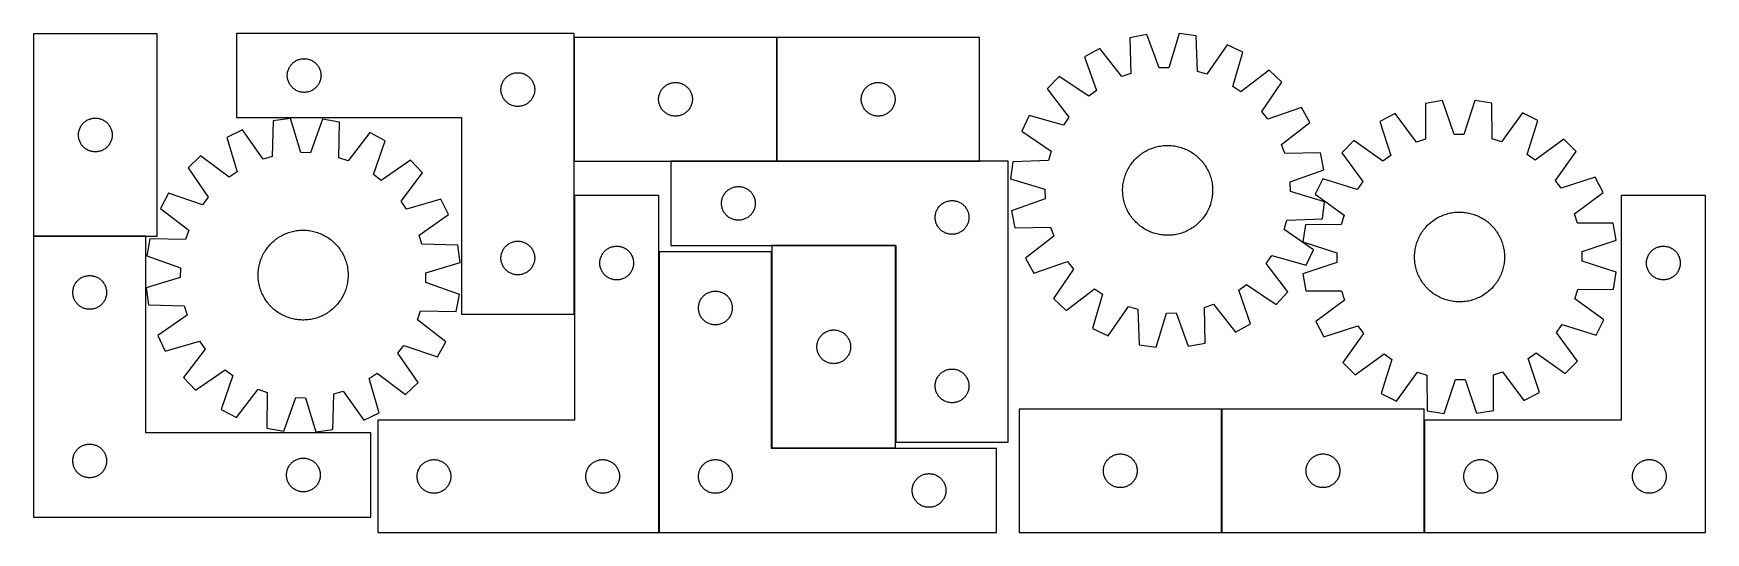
# Model space of a CAD drawing. Header units: millimetres. Extents: x 7 to 1493, y 7 to 451.
import ezdxf

# ---------------------------------------------------------------- set-up
doc = ezdxf.new("R2010")
doc.units = ezdxf.units.MM
doc.layers.add('COMMON', color=5, linetype='CONTINUOUS', true_color=0x0000ff)
doc.layers.add('CUT', color=7, linetype='CONTINUOUS', true_color=0x000000)

msp = doc.modelspace()

# ---------------------------------------------------------------- linework, layer by layer
at = {"layer": 'COMMON'}
for p, q in [((487.321259, 447.400752), (487.321259, 337.400752)), ((667.52126, 447.400752), (667.52126, 337.400752)), ((573.338122, 337.300751), (667.42126, 337.300751)), ((667.621261, 337.300751), (847.621261, 337.300751)), ((6.531188, 270.51432), (106.531188, 270.51432)), ((562.748131, 6.593568), (562.748131, 256.593568)), ((773.138121, 262.100751), (663.138121, 262.100751)), ((773.238122, 87.200751), (773.238122, 262.00075)), ((1063.019474, 116.627503), (1063.019474, 6.627503)), ((1243.219476, 6.627503), (1243.219476, 106.627503))]:
    msp.add_line(p, q, dxfattribs=at)
at = {"layer": 'CUT'}
for p, q in [((116.527647, 450.614321), (6.527647, 450.614321)), ((6.527647, 450.614321), (6.527647, 270.614321)), ((116.527647, 270.614321), (116.527647, 450.614321)), ((487.221259, 451.050849), (187.221259, 451.050849)), ((187.221259, 451.050849), (187.221259, 376.050849)), ((487.221259, 201.050849), (487.221259, 451.050849)), ((667.42126, 447.400752), (487.42126, 447.400752)), ((487.42126, 447.400752), (487.42126, 337.400752)), ((667.42126, 337.400752), (667.42126, 447.400752)), ((847.621261, 447.400752), (667.621261, 447.400752)), ((667.621261, 447.400752), (667.621261, 337.400752)), ((847.621261, 337.400752), (847.621261, 447.400752)), ((996.665056, 450.096667), (981.545448, 447.245704)), ((981.545448, 447.245704), (982.30059, 415.490318)), ((1007.526225, 420.24688), (996.665056, 450.096667)), ((1025.191661, 450.932528), (1016.09689, 420.49801)), ((1040.452259, 448.971739), (1025.191661, 450.932528)), ((1041.557752, 417.226619), (1040.452259, 448.971739)), ((954.67333, 437.635547), (941.174724, 430.251904)), ((974.227007, 412.602998), (954.67333, 437.635547)), ((1067.840967, 440.951485), (1049.786543, 414.816977)), ((1081.748741, 434.37088), (1067.840967, 440.951485)), ((1072.990346, 403.837861), (1081.748741, 434.37088)), ((232.399941, 415.859208), (232.538424, 416.61913)), ((232.538424, 416.61913), (232.715843, 417.370916)), ((232.715843, 417.370916), (232.931729, 418.112571)), ((232.931729, 418.112571), (233.185507, 418.84213)), ((233.185507, 418.84213), (233.476506, 419.557658)), ((233.476506, 419.557658), (233.803953, 420.257256)), ((233.803953, 420.257256), (234.166981, 420.93907)), ((234.166981, 420.93907), (234.564626, 421.601292)), ((234.564626, 421.601292), (234.995834, 422.242165)), ((234.995834, 422.242165), (235.459462, 422.859991)), ((235.459462, 422.859991), (235.95428, 423.453131)), ((235.95428, 423.453131), (236.478976, 424.020011)), ((236.478976, 424.020011), (237.032159, 424.559129)), ((237.032159, 424.559129), (237.612362, 425.069056)), ((237.612362, 425.069056), (238.218045, 425.548438)), ((238.218045, 425.548438), (238.847603, 425.996004)), ((238.847603, 425.996004), (239.499367, 426.410568)), ((239.499367, 426.410568), (240.171608, 426.791031)), ((240.171608, 426.791031), (240.862543, 427.136383)), ((240.862543, 427.136383), (241.570341, 427.445708)), ((241.570341, 427.445708), (242.293124, 427.718187)), ((242.293124, 427.718187), (243.028975, 427.953097)), ((243.028975, 427.953097), (243.775943, 428.149815)), ((243.775943, 428.149815), (244.532048, 428.307818)), ((244.532048, 428.307818), (245.295284, 428.426689)), ((245.295284, 428.426689), (246.063627, 428.506112)), ((246.063627, 428.506112), (246.835041, 428.545876)), ((246.835041, 428.545876), (247.607478, 428.545876)), ((247.607478, 428.545876), (248.378891, 428.506112)), ((248.378891, 428.506112), (249.147235, 428.426689)), ((249.147235, 428.426689), (249.910471, 428.307818)), ((249.910471, 428.307818), (250.666575, 428.149815)), ((250.666575, 428.149815), (251.413544, 427.953097)), ((251.413544, 427.953097), (252.149395, 427.718187)), ((252.149395, 427.718187), (252.872178, 427.445708)), ((252.872178, 427.445708), (253.579975, 427.136383)), ((253.579975, 427.136383), (254.27091, 426.791031)), ((254.27091, 426.791031), (254.943151, 426.410568)), ((254.943151, 426.410568), (255.594915, 425.996004)), ((255.594915, 425.996004), (256.224473, 425.548438)), ((256.224473, 425.548438), (256.830157, 425.069056)), ((256.830157, 425.069056), (257.410359, 424.559129)), ((257.410359, 424.559129), (257.963542, 424.020011)), ((257.963542, 424.020011), (258.488238, 423.453131)), ((258.488238, 423.453131), (258.983056, 422.859991)), ((258.983056, 422.859991), (259.446684, 422.242165)), ((259.446684, 422.242165), (259.877893, 421.601292)), ((259.877893, 421.601292), (260.275538, 420.93907)), ((260.275538, 420.93907), (260.638565, 420.257256)), ((260.638565, 420.257256), (260.966013, 419.557658)), ((260.966013, 419.557658), (261.257012, 418.84213)), ((261.257012, 418.84213), (261.51079, 418.112571)), ((261.51079, 418.112571), (261.726675, 417.370916)), ((261.726675, 417.370916), (261.904095, 416.61913)), ((261.904095, 416.61913), (262.042578, 415.859208)), ((941.174724, 430.251904), (951.705861, 400.284089)), ((1016.09689, 420.49801), (1007.526225, 420.24688)), ((1049.786543, 414.816977), (1041.557752, 417.226619)), ((1105.318556, 418.279589), (1080.071771, 399.003318)), ((1116.512116, 407.723323), (1105.318556, 418.279589)), ((232.221259, 413.550849), (232.241148, 414.32303)), ((232.241148, 412.778668), (232.221259, 413.550849)), ((232.241148, 414.32303), (232.300761, 415.093164)), ((232.300761, 412.008534), (232.241148, 412.778668)), ((232.300761, 415.093164), (232.399941, 415.859208)), ((232.399941, 411.24249), (232.300761, 412.008534)), ((232.538424, 410.482568), (232.399941, 411.24249)), ((232.715843, 409.730782), (232.538424, 410.482568)), ((232.931729, 408.989126), (232.715843, 409.730782)), ((233.185507, 408.259568), (232.931729, 408.989126)), ((233.476506, 407.54404), (233.185507, 408.259568)), ((233.803953, 406.844442), (233.476506, 407.54404)), ((234.166981, 406.162628), (233.803953, 406.844442)), ((234.564626, 405.500406), (234.166981, 406.162628)), ((234.995834, 404.859532), (234.564626, 405.500406)), ((235.459462, 404.241707), (234.995834, 404.859532)), ((235.95428, 403.648567), (235.459462, 404.241707)), ((236.478976, 403.081687), (235.95428, 403.648567)), ((237.032159, 402.542568), (236.478976, 403.081687)), ((237.612362, 402.032642), (237.032159, 402.542568)), ((238.218045, 401.55326), (237.612362, 402.032642)), ((238.847603, 401.105694), (238.218045, 401.55326)), ((256.224473, 401.55326), (255.594915, 401.105694)), ((256.830157, 402.032642), (256.224473, 401.55326)), ((257.410359, 402.542568), (256.830157, 402.032642)), ((257.963542, 403.081687), (257.410359, 402.542568)), ((258.488238, 403.648567), (257.963542, 403.081687)), ((258.983056, 404.241707), (258.488238, 403.648567)), ((259.446684, 404.859532), (258.983056, 404.241707)), ((259.877893, 405.500406), (259.446684, 404.859532)), ((260.275538, 406.162628), (259.877893, 405.500406)), ((260.638565, 406.844442), (260.275538, 406.162628)), ((260.966013, 407.54404), (260.638565, 406.844442)), ((261.257012, 408.259568), (260.966013, 407.54404)), ((261.51079, 408.989126), (261.257012, 408.259568)), ((261.726675, 409.730782), (261.51079, 408.989126)), ((261.904095, 410.482568), (261.726675, 409.730782)), ((262.042578, 411.24249), (261.904095, 410.482568)), ((262.042578, 415.859208), (262.141757, 415.093164)), ((262.141757, 412.008534), (262.042578, 411.24249)), ((262.141757, 415.093164), (262.201371, 414.32303)), ((262.201371, 412.778668), (262.141757, 412.008534)), ((262.201371, 414.32303), (262.221259, 413.550849)), ((262.221259, 413.550849), (262.201371, 412.778668)), ((422.221259, 401.050849), (422.241148, 401.82303)), ((422.241148, 401.82303), (422.300761, 402.593164)), ((422.300761, 402.593164), (422.399941, 403.359208)), ((422.399941, 403.359208), (422.538424, 404.11913)), ((422.538424, 404.11913), (422.715843, 404.870916)), ((422.715843, 404.870916), (422.931729, 405.612571)), ((422.931729, 405.612571), (423.185507, 406.34213)), ((423.185507, 406.34213), (423.476506, 407.057658)), ((423.476506, 407.057658), (423.803953, 407.757256)), ((423.803953, 407.757256), (424.166981, 408.43907)), ((424.166981, 408.43907), (424.564626, 409.101292)), ((424.564626, 409.101292), (424.995834, 409.742165)), ((424.995834, 409.742165), (425.459462, 410.359991)), ((425.459462, 410.359991), (425.95428, 410.953131)), ((425.95428, 410.953131), (426.478976, 411.520011)), ((426.478976, 411.520011), (427.032159, 412.059129)), ((427.032159, 412.059129), (427.612362, 412.569056)), ((427.612362, 412.569056), (428.218045, 413.048438)), ((428.218045, 413.048438), (428.847603, 413.496004)), ((428.847603, 413.496004), (429.499367, 413.910568)), ((429.499367, 413.910568), (430.171608, 414.291031)), ((430.171608, 414.291031), (430.862543, 414.636383)), ((430.862543, 414.636383), (431.570341, 414.945708)), ((431.570341, 414.945708), (432.293124, 415.218187)), ((432.293124, 415.218187), (433.028975, 415.453097)), ((433.028975, 415.453097), (433.775943, 415.649815)), ((433.775943, 415.649815), (434.532048, 415.807818)), ((434.532048, 415.807818), (435.295284, 415.926689)), ((435.295284, 415.926689), (436.063627, 416.006112)), ((436.063627, 416.006112), (436.835041, 416.045876)), ((436.835041, 416.045876), (437.607478, 416.045876)), ((437.607478, 416.045876), (438.378891, 416.006112)), ((438.378891, 416.006112), (439.147235, 415.926689)), ((439.147235, 415.926689), (439.910471, 415.807818)), ((439.910471, 415.807818), (440.666575, 415.649815)), ((440.666575, 415.649815), (441.413544, 415.453097)), ((441.413544, 415.453097), (442.149395, 415.218187)), ((442.149395, 415.218187), (442.872178, 414.945708)), ((442.872178, 414.945708), (443.579975, 414.636383)), ((443.579975, 414.636383), (444.27091, 414.291031)), ((444.27091, 414.291031), (444.943151, 413.910568)), ((444.943151, 413.910568), (445.594915, 413.496004)), ((445.594915, 413.496004), (446.224473, 413.048438)), ((446.224473, 413.048438), (446.830157, 412.569056)), ((446.830157, 412.569056), (447.410359, 412.059129)), ((447.410359, 412.059129), (447.963542, 411.520011)), ((447.963542, 411.520011), (448.488238, 410.953131)), ((448.488238, 410.953131), (448.983056, 410.359991)), ((448.983056, 410.359991), (449.446684, 409.742165)), ((449.446684, 409.742165), (449.877893, 409.101292)), ((449.877893, 409.101292), (450.275538, 408.43907)), ((450.275538, 408.43907), (450.638565, 407.757256)), ((450.638565, 407.757256), (450.966013, 407.057658)), ((450.966013, 407.057658), (451.257012, 406.34213)), ((451.257012, 406.34213), (451.51079, 405.612571)), ((451.51079, 405.612571), (451.726675, 404.870916)), ((451.726675, 404.870916), (451.904095, 404.11913)), ((451.904095, 404.11913), (452.042578, 403.359208)), ((452.042578, 403.359208), (452.141757, 402.593164)), ((452.141757, 402.593164), (452.201371, 401.82303)), ((452.201371, 401.82303), (452.221259, 401.050849)), ((565.195835, 401.092069), (565.659463, 401.709894)), ((565.659463, 401.709894), (566.154281, 402.303034)), ((566.154281, 402.303034), (566.678977, 402.869915)), ((566.678977, 402.869915), (567.23216, 403.409033)), ((567.23216, 403.409033), (567.812363, 403.918959)), ((567.812363, 403.918959), (568.418046, 404.398341)), ((568.418046, 404.398341), (569.047604, 404.845907)), ((569.047604, 404.845907), (569.699368, 405.260472)), ((569.699368, 405.260472), (570.371609, 405.640934)), ((570.371609, 405.640934), (571.062544, 405.986286)), ((571.062544, 405.986286), (571.770342, 406.295612)), ((571.770342, 406.295612), (572.493125, 406.568091)), ((572.493125, 406.568091), (573.228976, 406.803)), ((573.228976, 406.803), (573.975944, 406.999718)), ((573.975944, 406.999718), (574.732049, 407.157722)), ((574.732049, 407.157722), (575.495285, 407.276592)), ((575.495285, 407.276592), (576.263628, 407.356015)), ((576.263628, 407.356015), (577.035042, 407.395779)), ((577.035042, 407.395779), (577.807479, 407.395779)), ((577.807479, 407.395779), (578.578892, 407.356015)), ((578.578892, 407.356015), (579.347236, 407.276592)), ((579.347236, 407.276592), (580.110472, 407.157722)), ((580.110472, 407.157722), (580.866576, 406.999718)), ((580.866576, 406.999718), (581.613545, 406.803)), ((581.613545, 406.803), (582.349396, 406.568091)), ((582.349396, 406.568091), (583.072179, 406.295612)), ((583.072179, 406.295612), (583.779976, 405.986286)), ((583.779976, 405.986286), (584.470911, 405.640934)), ((584.470911, 405.640934), (585.143152, 405.260472)), ((585.143152, 405.260472), (585.794916, 404.845907)), ((585.794916, 404.845907), (586.424474, 404.398341)), ((586.424474, 404.398341), (587.030158, 403.918959)), ((587.030158, 403.918959), (587.61036, 403.409033)), ((587.61036, 403.409033), (588.163543, 402.869915)), ((588.163543, 402.869915), (588.688239, 402.303034)), ((588.688239, 402.303034), (589.183057, 401.709894)), ((589.183057, 401.709894), (589.646685, 401.092069)), ((745.395836, 401.092069), (745.859464, 401.709894)), ((745.859464, 401.709894), (746.354282, 402.303034)), ((746.354282, 402.303034), (746.878978, 402.869915)), ((746.878978, 402.869915), (747.432161, 403.409033)), ((747.432161, 403.409033), (748.012364, 403.918959)), ((748.012364, 403.918959), (748.618047, 404.398341)), ((748.618047, 404.398341), (749.247605, 404.845907)), ((749.247605, 404.845907), (749.899369, 405.260472)), ((749.899369, 405.260472), (750.57161, 405.640934)), ((750.57161, 405.640934), (751.262545, 405.986286)), ((751.262545, 405.986286), (751.970343, 406.295612)), ((751.970343, 406.295612), (752.693126, 406.568091)), ((752.693126, 406.568091), (753.428977, 406.803)), ((753.428977, 406.803), (754.175945, 406.999718)), ((754.175945, 406.999718), (754.93205, 407.157722)), ((754.93205, 407.157722), (755.695286, 407.276592)), ((755.695286, 407.276592), (756.463629, 407.356015)), ((756.463629, 407.356015), (757.235043, 407.395779)), ((757.235043, 407.395779), (758.00748, 407.395779)), ((758.00748, 407.395779), (758.778893, 407.356015)), ((758.778893, 407.356015), (759.547237, 407.276592)), ((759.547237, 407.276592), (760.310473, 407.157722)), ((760.310473, 407.157722), (761.066577, 406.999718)), ((761.066577, 406.999718), (761.813546, 406.803)), ((761.813546, 406.803), (762.549397, 406.568091)), ((762.549397, 406.568091), (763.27218, 406.295612)), ((763.27218, 406.295612), (763.979977, 405.986286)), ((763.979977, 405.986286), (764.670912, 405.640934)), ((764.670912, 405.640934), (765.343153, 405.260472)), ((765.343153, 405.260472), (765.994917, 404.845907)), ((765.994917, 404.845907), (766.624475, 404.398341)), ((766.624475, 404.398341), (767.230159, 403.918959)), ((767.230159, 403.918959), (767.810361, 403.409033)), ((767.810361, 403.409033), (768.363544, 402.869915)), ((768.363544, 402.869915), (768.88824, 402.303034)), ((768.88824, 402.303034), (769.383058, 401.709894)), ((769.383058, 401.709894), (769.846686, 401.092069)), ((918.587524, 412.80816), (908.031257, 401.6146)), ((908.031257, 401.6146), (927.307528, 376.367815)), ((944.919658, 395.04321), (918.587524, 412.80816)), ((982.30059, 415.490318), (974.227007, 412.602998)), ((1080.071771, 399.003318), (1072.990346, 403.837861)), ((1098.747166, 381.391188), (1116.512116, 407.723323)), ((239.499367, 400.691129), (238.847603, 401.105694)), ((240.171608, 400.310667), (239.499367, 400.691129)), ((240.862543, 399.965315), (240.171608, 400.310667)), ((241.570341, 399.655989), (240.862543, 399.965315)), ((242.293124, 399.38351), (241.570341, 399.655989)), ((243.028975, 399.148601), (242.293124, 399.38351)), ((243.775943, 398.951883), (243.028975, 399.148601)), ((244.532048, 398.79388), (243.775943, 398.951883)), ((245.295284, 398.675009), (244.532048, 398.79388)), ((246.063627, 398.595586), (245.295284, 398.675009)), ((246.835041, 398.555822), (246.063627, 398.595586)), ((247.607478, 398.555822), (246.835041, 398.555822)), ((248.378891, 398.595586), (247.607478, 398.555822)), ((249.147235, 398.675009), (248.378891, 398.595586)), ((249.910471, 398.79388), (249.147235, 398.675009)), ((250.666575, 398.951883), (249.910471, 398.79388)), ((251.413544, 399.148601), (250.666575, 398.951883)), ((252.149395, 399.38351), (251.413544, 399.148601)), ((252.872178, 399.655989), (252.149395, 399.38351)), ((253.579975, 399.965315), (252.872178, 399.655989)), ((254.27091, 400.310667), (253.579975, 399.965315)), ((254.943151, 400.691129), (254.27091, 400.310667)), ((255.594915, 401.105694), (254.943151, 400.691129)), ((422.241148, 400.278668), (422.221259, 401.050849)), ((422.300761, 399.508534), (422.241148, 400.278668)), ((422.399941, 398.74249), (422.300761, 399.508534)), ((422.538424, 397.982568), (422.399941, 398.74249)), ((422.715843, 397.230782), (422.538424, 397.982568)), ((422.931729, 396.489126), (422.715843, 397.230782)), ((423.185507, 395.759568), (422.931729, 396.489126)), ((423.476506, 395.04404), (423.185507, 395.759568)), ((423.803953, 394.344442), (423.476506, 395.04404)), ((424.166981, 393.662628), (423.803953, 394.344442)), ((424.564626, 393.000406), (424.166981, 393.662628)), ((424.995834, 392.359532), (424.564626, 393.000406)), ((425.459462, 391.741707), (424.995834, 392.359532)), ((425.95428, 391.148567), (425.459462, 391.741707)), ((426.478976, 390.581687), (425.95428, 391.148567)), ((427.032159, 390.042568), (426.478976, 390.581687)), ((427.612362, 389.532642), (427.032159, 390.042568)), ((428.218045, 389.05326), (427.612362, 389.532642)), ((428.847603, 388.605694), (428.218045, 389.05326)), ((429.499367, 388.191129), (428.847603, 388.605694)), ((430.171608, 387.810667), (429.499367, 388.191129)), ((430.862543, 387.465315), (430.171608, 387.810667)), ((431.570341, 387.155989), (430.862543, 387.465315)), ((432.293124, 386.88351), (431.570341, 387.155989)), ((433.028975, 386.648601), (432.293124, 386.88351)), ((433.775943, 386.451883), (433.028975, 386.648601)), ((441.413544, 386.648601), (440.666575, 386.451883)), ((442.149395, 386.88351), (441.413544, 386.648601)), ((442.872178, 387.155989), (442.149395, 386.88351)), ((443.579975, 387.465315), (442.872178, 387.155989)), ((444.27091, 387.810667), (443.579975, 387.465315)), ((444.943151, 388.191129), (444.27091, 387.810667)), ((445.594915, 388.605694), (444.943151, 388.191129)), ((446.224473, 389.05326), (445.594915, 388.605694)), ((446.830157, 389.532642), (446.224473, 389.05326)), ((447.410359, 390.042568), (446.830157, 389.532642)), ((447.963542, 390.581687), (447.410359, 390.042568)), ((448.488238, 391.148567), (447.963542, 390.581687)), ((448.983056, 391.741707), (448.488238, 391.148567)), ((449.446684, 392.359532), (448.983056, 391.741707)), ((449.877893, 393.000406), (449.446684, 392.359532)), ((450.275538, 393.662628), (449.877893, 393.000406)), ((450.638565, 394.344442), (450.275538, 393.662628)), ((450.966013, 395.04404), (450.638565, 394.344442)), ((451.257012, 395.759568), (450.966013, 395.04404)), ((451.51079, 396.489126), (451.257012, 395.759568)), ((451.726675, 397.230782), (451.51079, 396.489126)), ((451.904095, 397.982568), (451.726675, 397.230782)), ((452.042578, 398.74249), (451.904095, 397.982568)), ((452.141757, 399.508534), (452.042578, 398.74249)), ((452.201371, 400.278668), (452.141757, 399.508534)), ((452.221259, 401.050849), (452.201371, 400.278668)), ((562.42126, 392.400752), (562.441149, 393.172934)), ((562.441149, 391.628571), (562.42126, 392.400752)), ((562.441149, 393.172934), (562.500762, 393.943067)), ((562.500762, 390.858437), (562.441149, 391.628571)), ((562.500762, 393.943067), (562.599942, 394.709111)), ((562.599942, 390.092394), (562.500762, 390.858437)), ((562.599942, 394.709111), (562.738425, 395.469033)), ((562.738425, 389.332471), (562.599942, 390.092394)), ((562.738425, 395.469033), (562.915844, 396.220819)), ((562.915844, 388.580685), (562.738425, 389.332471)), ((562.915844, 396.220819), (563.13173, 396.962475)), ((563.13173, 387.83903), (562.915844, 388.580685)), ((563.13173, 396.962475), (563.385508, 397.692034)), ((563.385508, 387.109471), (563.13173, 387.83903)), ((563.385508, 397.692034), (563.676507, 398.407561)), ((563.676507, 386.393944), (563.385508, 387.109471)), ((563.676507, 398.407561), (564.003954, 399.107159)), ((564.003954, 399.107159), (564.366982, 399.788973)), ((564.366982, 399.788973), (564.764627, 400.451195)), ((564.764627, 400.451195), (565.195835, 401.092069)), ((589.646685, 401.092069), (590.077894, 400.451195)), ((590.077894, 400.451195), (590.475539, 399.788973)), ((590.475539, 399.788973), (590.838566, 399.107159)), ((590.838566, 399.107159), (591.166014, 398.407561)), ((591.166014, 398.407561), (591.457013, 397.692034)), ((591.457013, 387.109471), (591.166014, 386.393944)), ((591.457013, 397.692034), (591.710791, 396.962475)), ((591.710791, 387.83903), (591.457013, 387.109471)), ((591.710791, 396.962475), (591.926676, 396.220819)), ((591.926676, 388.580685), (591.710791, 387.83903)), ((591.926676, 396.220819), (592.104096, 395.469033)), ((592.104096, 389.332471), (591.926676, 388.580685)), ((592.104096, 395.469033), (592.242579, 394.709111)), ((592.242579, 390.092394), (592.104096, 389.332471)), ((592.242579, 394.709111), (592.341758, 393.943067)), ((592.341758, 390.858437), (592.242579, 390.092394)), ((592.341758, 393.943067), (592.401372, 393.172934)), ((592.401372, 391.628571), (592.341758, 390.858437)), ((592.401372, 393.172934), (592.42126, 392.400752)), ((592.42126, 392.400752), (592.401372, 391.628571)), ((742.621261, 392.400752), (742.64115, 393.172934)), ((742.64115, 391.628571), (742.621261, 392.400752)), ((742.64115, 393.172934), (742.700763, 393.943067)), ((742.700763, 390.858437), (742.64115, 391.628571)), ((742.700763, 393.943067), (742.799943, 394.709111)), ((742.799943, 390.092394), (742.700763, 390.858437)), ((742.799943, 394.709111), (742.938426, 395.469033)), ((742.938426, 389.332471), (742.799943, 390.092394)), ((742.938426, 395.469033), (743.115845, 396.220819)), ((743.115845, 388.580685), (742.938426, 389.332471)), ((743.115845, 396.220819), (743.331731, 396.962475)), ((743.331731, 387.83903), (743.115845, 388.580685)), ((743.331731, 396.962475), (743.585509, 397.692034)), ((743.585509, 387.109471), (743.331731, 387.83903)), ((743.585509, 397.692034), (743.876508, 398.407561)), ((743.876508, 386.393944), (743.585509, 387.109471)), ((743.876508, 398.407561), (744.203955, 399.107159)), ((744.203955, 399.107159), (744.566983, 399.788973)), ((744.566983, 399.788973), (744.964628, 400.451195)), ((744.964628, 400.451195), (745.395836, 401.092069)), ((769.846686, 401.092069), (770.277895, 400.451195)), ((770.277895, 400.451195), (770.67554, 399.788973)), ((770.67554, 399.788973), (771.038567, 399.107159)), ((771.038567, 399.107159), (771.366015, 398.407561)), ((771.366015, 398.407561), (771.657014, 397.692034)), ((771.657014, 387.109471), (771.366015, 386.393944)), ((771.657014, 397.692034), (771.910792, 396.962475)), ((771.910792, 387.83903), (771.657014, 387.109471)), ((771.910792, 396.962475), (772.126677, 396.220819)), ((772.126677, 388.580685), (771.910792, 387.83903)), ((772.126677, 396.220819), (772.304097, 395.469033)), ((772.304097, 389.332471), (772.126677, 388.580685)), ((772.304097, 395.469033), (772.44258, 394.709111)), ((772.44258, 390.092394), (772.304097, 389.332471)), ((772.44258, 394.709111), (772.541759, 393.943067)), ((772.541759, 390.858437), (772.44258, 390.092394)), ((772.541759, 393.943067), (772.601373, 393.172934)), ((772.601373, 391.628571), (772.541759, 390.858437)), ((772.601373, 393.172934), (772.621261, 392.400752)), ((772.621261, 392.400752), (772.601373, 391.628571)), ((951.705861, 400.284089), (944.919658, 395.04321)), ((1244.346751, 388.67864), (1244.343665, 356.914277)), ((1259.530104, 391.16788), (1244.346751, 388.67864)), ((1269.675652, 361.067338), (1259.530104, 391.16788)), ((1288.068533, 391.322562), (1278.24987, 361.113811)), ((1303.277978, 388.998055), (1288.068533, 391.322562)), ((1303.625388, 357.235592), (1303.277978, 388.998055)), ((51.058485, 371.356604), (51.625365, 371.8813)), ((51.625365, 371.8813), (52.218505, 372.376118)), ((52.218505, 372.376118), (52.83633, 372.839746)), ((52.83633, 372.839746), (53.477204, 373.270954)), ((53.477204, 373.270954), (54.139426, 373.668599)), ((54.139426, 373.668599), (54.82124, 374.031627)), ((54.82124, 374.031627), (55.520838, 374.359074)), ((55.520838, 374.359074), (56.236366, 374.650073)), ((56.236366, 374.650073), (56.965924, 374.903852)), ((56.965924, 374.903852), (57.70758, 375.119737)), ((57.70758, 375.119737), (58.459366, 375.297156)), ((58.459366, 375.297156), (59.219288, 375.435639)), ((59.219288, 375.435639), (59.985332, 375.534819)), ((59.985332, 375.534819), (60.755466, 375.594432)), ((60.755466, 375.594432), (61.527647, 375.614321)), ((61.527647, 375.614321), (62.299828, 375.594432)), ((62.299828, 375.594432), (63.069962, 375.534819)), ((63.069962, 375.534819), (63.836006, 375.435639)), ((63.836006, 375.435639), (64.595928, 375.297156)), ((64.595928, 375.297156), (65.347714, 375.119737)), ((65.347714, 375.119737), (66.089369, 374.903852)), ((66.089369, 374.903852), (66.818928, 374.650073)), ((66.818928, 374.650073), (67.534456, 374.359074)), ((67.534456, 374.359074), (68.234054, 374.031627)), ((68.234054, 374.031627), (68.915868, 373.668599)), ((68.915868, 373.668599), (69.57809, 373.270954)), ((69.57809, 373.270954), (70.218963, 372.839746)), ((70.218963, 372.839746), (70.836789, 372.376118)), ((70.836789, 372.376118), (71.429929, 371.8813)), ((71.429929, 371.8813), (71.996809, 371.356604)), ((187.221259, 376.050849), (387.221259, 376.050849)), ((219.713786, 373.2996), (218.87112, 341.546417)), ((234.95763, 375.386651), (219.713786, 373.2996)), ((244.304029, 345.028463), (234.95763, 375.386651)), ((263.490176, 374.786965), (252.87648, 344.848291)), ((278.632867, 372.061261), (263.490176, 374.786965)), ((278.140625, 340.300712), (278.632867, 372.061261)), ((387.221259, 376.050849), (387.221259, 201.050849)), ((434.532048, 386.29388), (433.775943, 386.451883)), ((435.295284, 386.175009), (434.532048, 386.29388)), ((436.063627, 386.095586), (435.295284, 386.175009)), ((436.835041, 386.055822), (436.063627, 386.095586)), ((437.607478, 386.055822), (436.835041, 386.055822)), ((438.378891, 386.095586), (437.607478, 386.055822)), ((439.147235, 386.175009), (438.378891, 386.095586)), ((439.910471, 386.29388), (439.147235, 386.175009)), ((440.666575, 386.451883), (439.910471, 386.29388)), ((564.003954, 385.694345), (563.676507, 386.393944)), ((564.366982, 385.012531), (564.003954, 385.694345)), ((564.764627, 384.350309), (564.366982, 385.012531)), ((565.195835, 383.709436), (564.764627, 384.350309)), ((565.659463, 383.09161), (565.195835, 383.709436)), ((566.154281, 382.49847), (565.659463, 383.09161)), ((566.678977, 381.93159), (566.154281, 382.49847)), ((567.23216, 381.392472), (566.678977, 381.93159)), ((567.812363, 380.882546), (567.23216, 381.392472)), ((568.418046, 380.403164), (567.812363, 380.882546)), ((569.047604, 379.955597), (568.418046, 380.403164)), ((569.699368, 379.541033), (569.047604, 379.955597)), ((570.371609, 379.16057), (569.699368, 379.541033)), ((571.062544, 378.815218), (570.371609, 379.16057)), ((571.770342, 378.505893), (571.062544, 378.815218)), ((572.493125, 378.233414), (571.770342, 378.505893)), ((573.228976, 377.998504), (572.493125, 378.233414)), ((573.975944, 377.801787), (573.228976, 377.998504)), ((574.732049, 377.643783), (573.975944, 377.801787)), ((575.495285, 377.524912), (574.732049, 377.643783)), ((576.263628, 377.445489), (575.495285, 377.524912)), ((577.035042, 377.405725), (576.263628, 377.445489)), ((577.807479, 377.405725), (577.035042, 377.405725)), ((578.578892, 377.445489), (577.807479, 377.405725)), ((579.347236, 377.524912), (578.578892, 377.445489)), ((580.110472, 377.643783), (579.347236, 377.524912)), ((580.866576, 377.801787), (580.110472, 377.643783)), ((581.613545, 377.998504), (580.866576, 377.801787)), ((582.349396, 378.233414), (581.613545, 377.998504)), ((583.072179, 378.505893), (582.349396, 378.233414)), ((583.779976, 378.815218), (583.072179, 378.505893)), ((584.470911, 379.16057), (583.779976, 378.815218)), ((585.143152, 379.541033), (584.470911, 379.16057)), ((585.794916, 379.955597), (585.143152, 379.541033)), ((586.424474, 380.403164), (585.794916, 379.955597)), ((587.030158, 380.882546), (586.424474, 380.403164)), ((587.61036, 381.392472), (587.030158, 380.882546)), ((588.163543, 381.93159), (587.61036, 381.392472)), ((588.688239, 382.49847), (588.163543, 381.93159)), ((589.183057, 383.09161), (588.688239, 382.49847)), ((589.646685, 383.709436), (589.183057, 383.09161)), ((590.077894, 384.350309), (589.646685, 383.709436)), ((590.475539, 385.012531), (590.077894, 384.350309)), ((590.838566, 385.694345), (590.475539, 385.012531)), ((591.166014, 386.393944), (590.838566, 385.694345)), ((744.203955, 385.694345), (743.876508, 386.393944)), ((744.566983, 385.012531), (744.203955, 385.694345)), ((744.964628, 384.350309), (744.566983, 385.012531)), ((745.395836, 383.709436), (744.964628, 384.350309)), ((745.859464, 383.09161), (745.395836, 383.709436)), ((746.354282, 382.49847), (745.859464, 383.09161)), ((746.878978, 381.93159), (746.354282, 382.49847)), ((747.432161, 381.392472), (746.878978, 381.93159)), ((748.012364, 380.882546), (747.432161, 381.392472)), ((748.618047, 380.403164), (748.012364, 380.882546)), ((749.247605, 379.955597), (748.618047, 380.403164)), ((749.899369, 379.541033), (749.247605, 379.955597)), ((750.57161, 379.16057), (749.899369, 379.541033)), ((751.262545, 378.815218), (750.57161, 379.16057)), ((751.970343, 378.505893), (751.262545, 378.815218)), ((752.693126, 378.233414), (751.970343, 378.505893)), ((753.428977, 377.998504), (752.693126, 378.233414)), ((754.175945, 377.801787), (753.428977, 377.998504)), ((754.93205, 377.643783), (754.175945, 377.801787)), ((755.695286, 377.524912), (754.93205, 377.643783)), ((756.463629, 377.445489), (755.695286, 377.524912)), ((757.235043, 377.405725), (756.463629, 377.445489)), ((758.00748, 377.405725), (757.235043, 377.405725)), ((758.778893, 377.445489), (758.00748, 377.405725)), ((759.547237, 377.524912), (758.778893, 377.445489)), ((760.310473, 377.643783), (759.547237, 377.524912)), ((761.066577, 377.801787), (760.310473, 377.643783)), ((761.813546, 377.998504), (761.066577, 377.801787)), ((762.549397, 378.233414), (761.813546, 377.998504)), ((763.27218, 378.505893), (762.549397, 378.233414)), ((763.979977, 378.815218), (763.27218, 378.505893)), ((764.670912, 379.16057), (763.979977, 378.815218)), ((765.343153, 379.541033), (764.670912, 379.16057)), ((765.994917, 379.955597), (765.343153, 379.541033)), ((766.624475, 380.403164), (765.994917, 379.955597)), ((767.230159, 380.882546), (766.624475, 380.403164)), ((767.810361, 381.392472), (767.230159, 380.882546)), ((768.363544, 381.93159), (767.810361, 381.392472)), ((768.88824, 382.49847), (768.363544, 381.93159)), ((769.383058, 383.09161), (768.88824, 382.49847)), ((769.846686, 383.709436), (769.383058, 383.09161)), ((770.277895, 384.350309), (769.846686, 383.709436)), ((770.67554, 385.012531), (770.277895, 384.350309)), ((771.038567, 385.694345), (770.67554, 385.012531)), ((771.366015, 386.393944), (771.038567, 385.694345)), ((891.939966, 378.044785), (885.359361, 364.137011)), ((922.472986, 369.28639), (891.939966, 378.044785)), ((927.307528, 376.367815), (922.472986, 369.28639)), ((1103.988045, 374.604985), (1098.747166, 381.391188)), ((1133.95586, 385.136122), (1103.988045, 374.604985)), ((1141.339503, 371.637516), (1133.95586, 385.136122)), ((1217.252892, 379.712669), (1203.581882, 372.653347)), ((1203.581882, 372.653347), (1213.394674, 342.442689)), ((1236.20346, 354.220499), (1217.252892, 379.712669)), ((1330.467436, 380.326307), (1311.794315, 354.630212)), ((1344.214165, 373.415593), (1330.467436, 380.326307)), ((1334.729431, 343.10034), (1344.214165, 373.415593)), ((46.53262, 361.00054), (46.572384, 361.771953)), ((46.53262, 360.228102), (46.53262, 361.00054)), ((46.572384, 359.456689), (46.53262, 360.228102)), ((46.572384, 361.771953), (46.651807, 362.540296)), ((46.651807, 358.688346), (46.572384, 359.456689)), ((46.651807, 362.540296), (46.770678, 363.303532)), ((46.770678, 357.925109), (46.651807, 358.688346)), ((46.770678, 363.303532), (46.928681, 364.059637)), ((46.928681, 357.169005), (46.770678, 357.925109)), ((46.928681, 364.059637), (47.125399, 364.806605)), ((47.125399, 356.422036), (46.928681, 357.169005)), ((47.125399, 364.806605), (47.360309, 365.542457)), ((47.360309, 365.542457), (47.632787, 366.265239)), ((47.632787, 366.265239), (47.942113, 366.973037)), ((47.942113, 366.973037), (48.287465, 367.663972)), ((48.287465, 367.663972), (48.667928, 368.336213)), ((48.667928, 368.336213), (49.082492, 368.987977)), ((49.082492, 368.987977), (49.530058, 369.617535)), ((49.530058, 369.617535), (50.00944, 370.223219)), ((50.00944, 370.223219), (50.519366, 370.803421)), ((50.519366, 370.803421), (51.058485, 371.356604)), ((71.996809, 371.356604), (72.535927, 370.803421)), ((72.535927, 370.803421), (73.045854, 370.223219)), ((73.045854, 370.223219), (73.525236, 369.617535)), ((73.525236, 369.617535), (73.972802, 368.987977)), ((73.972802, 368.987977), (74.387366, 368.336213)), ((74.387366, 368.336213), (74.767829, 367.663972)), ((74.767829, 367.663972), (75.113181, 366.973037)), ((75.113181, 366.973037), (75.422506, 366.265239)), ((75.422506, 366.265239), (75.694985, 365.542457)), ((75.694985, 365.542457), (75.929895, 364.806605)), ((75.929895, 364.806605), (76.126613, 364.059637)), ((76.126613, 357.169005), (75.929895, 356.422036)), ((76.126613, 364.059637), (76.284616, 363.303532)), ((76.284616, 357.925109), (76.126613, 357.169005)), ((76.284616, 363.303532), (76.403487, 362.540296)), ((76.403487, 358.688346), (76.284616, 357.925109)), ((76.403487, 362.540296), (76.48291, 361.771953)), ((76.48291, 359.456689), (76.403487, 358.688346)), ((76.48291, 361.771953), (76.522674, 361.00054)), ((76.522674, 360.228102), (76.48291, 359.456689)), ((76.522674, 361.00054), (76.522674, 360.228102)), ((192.392409, 365.052894), (178.539586, 358.357385)), ((178.539586, 358.357385), (187.550437, 327.897914)), ((210.662559, 339.068738), (192.392409, 365.052894)), ((305.583618, 362.673884), (286.237834, 337.480325)), ((319.142884, 355.402237), (305.583618, 362.673884)), ((885.359361, 364.137011), (911.493869, 346.082587)), ((1116.306954, 352.08384), (1141.339503, 371.637516)), ((1244.343665, 356.914277), (1236.20346, 354.220499)), ((1278.24987, 361.113811), (1269.675652, 361.067338)), ((1311.794315, 354.630212), (1303.625388, 357.235592)), ((47.360309, 355.686185), (47.125399, 356.422036)), ((47.632787, 354.963402), (47.360309, 355.686185)), ((47.942113, 354.255605), (47.632787, 354.963402)), ((48.287465, 353.56467), (47.942113, 354.255605)), ((48.667928, 352.892429), (48.287465, 353.56467)), ((49.082492, 352.240665), (48.667928, 352.892429)), ((49.530058, 351.611107), (49.082492, 352.240665)), ((50.00944, 351.005423), (49.530058, 351.611107)), ((50.519366, 350.425221), (50.00944, 351.005423)), ((51.058485, 349.872038), (50.519366, 350.425221)), ((51.625365, 349.347342), (51.058485, 349.872038)), ((52.218505, 348.852524), (51.625365, 349.347342)), ((52.83633, 348.388896), (52.218505, 348.852524)), ((53.477204, 347.957687), (52.83633, 348.388896)), ((54.139426, 347.560042), (53.477204, 347.957687)), ((54.82124, 347.197015), (54.139426, 347.560042)), ((55.520838, 346.869567), (54.82124, 347.197015)), ((56.236366, 346.578569), (55.520838, 346.869567)), ((56.965924, 346.32479), (56.236366, 346.578569)), ((57.70758, 346.108905), (56.965924, 346.32479)), ((58.459366, 345.931486), (57.70758, 346.108905)), ((59.219288, 345.793002), (58.459366, 345.931486)), ((59.985332, 345.693823), (59.219288, 345.793002)), ((60.755466, 345.634209), (59.985332, 345.693823)), ((61.527647, 345.614321), (60.755466, 345.634209)), ((62.299828, 345.634209), (61.527647, 345.614321)), ((63.069962, 345.693823), (62.299828, 345.634209)), ((63.836006, 345.793002), (63.069962, 345.693823)), ((64.595928, 345.931486), (63.836006, 345.793002)), ((65.347714, 346.108905), (64.595928, 345.931486)), ((66.089369, 346.32479), (65.347714, 346.108905)), ((66.818928, 346.578569), (66.089369, 346.32479)), ((67.534456, 346.869567), (66.818928, 346.578569)), ((68.234054, 347.197015), (67.534456, 346.869567)), ((68.915868, 347.560042), (68.234054, 347.197015)), ((69.57809, 347.957687), (68.915868, 347.560042)), ((70.218963, 348.388896), (69.57809, 347.957687)), ((70.836789, 348.852524), (70.218963, 348.388896)), ((71.429929, 349.347342), (70.836789, 348.852524)), ((71.996809, 349.872038), (71.429929, 349.347342)), ((72.535927, 350.425221), (71.996809, 349.872038)), ((73.045854, 351.005423), (72.535927, 350.425221)), ((73.525236, 351.611107), (73.045854, 351.005423)), ((73.972802, 352.240665), (73.525236, 351.611107)), ((74.387366, 352.892429), (73.972802, 352.240665)), ((74.767829, 353.56467), (74.387366, 352.892429)), ((75.113181, 354.255605), (74.767829, 353.56467)), ((75.422506, 354.963402), (75.113181, 354.255605)), ((75.694985, 355.686185), (75.422506, 354.963402)), ((75.929895, 356.422036), (75.694985, 355.686185)), ((155.103785, 342.071531), (143.997994, 331.422965)), ((180.509276, 323.004917), (155.103785, 342.071531)), ((252.87648, 344.848291), (244.304029, 345.028463)), ((308.860185, 325.348271), (319.142884, 355.402237)), ((911.493869, 346.082587), (909.084227, 337.853796)), ((988.383413, 341.155802), (989.334235, 341.977352)), ((989.334235, 341.977352), (990.310394, 342.76863)), ((990.310394, 342.76863), (991.310926, 343.528855)), ((991.310926, 343.528855), (992.334843, 344.257278)), ((992.334843, 344.257278), (993.381136, 344.95318)), ((993.381136, 344.95318), (994.448771, 345.615873)), ((994.448771, 345.615873), (995.536694, 346.244704)), ((995.536694, 346.244704), (996.643833, 346.839052)), ((996.643833, 346.839052), (997.769095, 347.398331)), ((997.769095, 347.398331), (998.911369, 347.921989)), ((998.911369, 347.921989), (1000.069528, 348.409508)), ((1000.069528, 348.409508), (1001.242428, 348.860409)), ((1001.242428, 348.860409), (1002.428913, 349.274245)), ((1002.428913, 349.274245), (1003.627812, 349.650608)), ((1003.627812, 349.650608), (1004.83794, 349.989128)), ((1004.83794, 349.989128), (1006.058105, 350.289469)), ((1006.058105, 350.289469), (1007.287101, 350.551336)), ((1007.287101, 350.551336), (1008.523717, 350.77447)), ((1008.523717, 350.77447), (1009.766731, 350.958651)), ((1009.766731, 350.958651), (1011.014917, 351.103697)), ((1011.014917, 351.103697), (1012.267043, 351.209465)), ((1012.267043, 351.209465), (1013.521874, 351.275851)), ((1013.521874, 351.275851), (1014.778171, 351.302788)), ((1014.778171, 351.302788), (1016.034693, 351.290251)), ((1016.034693, 351.290251), (1017.290202, 351.238252)), ((1017.290202, 351.238252), (1018.543459, 351.146842)), ((1018.543459, 351.146842), (1019.793225, 351.016112)), ((1019.793225, 351.016112), (1021.038269, 350.846189)), ((1021.038269, 350.846189), (1022.27736, 350.637243)), ((1022.27736, 350.637243), (1023.509278, 350.38948)), ((1023.509278, 350.38948), (1024.732804, 350.103143)), ((1024.732804, 350.103143), (1025.946733, 349.778515)), ((1025.946733, 349.778515), (1027.149867, 349.415917)), ((1027.149867, 349.415917), (1028.341017, 349.015707)), ((1028.341017, 349.015707), (1029.519008, 348.578279)), ((1029.519008, 348.578279), (1030.682679, 348.104066)), ((1030.682679, 348.104066), (1031.830879, 347.593534)), ((1031.830879, 347.593534), (1032.962477, 347.047189)), ((1032.962477, 347.047189), (1034.076355, 346.465569)), ((1034.076355, 346.465569), (1035.171415, 345.849249)), ((1035.171415, 345.849249), (1036.246575, 345.198835)), ((1036.246575, 345.198835), (1037.300775, 344.514971)), ((1037.300775, 344.514971), (1038.332974, 343.798332)), ((1038.332974, 343.798332), (1039.342153, 343.049624)), ((1039.342153, 343.049624), (1040.327317, 342.269586)), ((1040.327317, 342.269586), (1041.287493, 341.458988)), ((1119.194274, 344.010256), (1116.306954, 352.08384)), ((1150.94966, 344.765398), (1119.194274, 344.010256)), ((1153.800623, 329.64579), (1150.94966, 344.765398)), ((1180.584728, 355.753739), (1169.764275, 344.81535)), ((1169.764275, 344.81535), (1188.432402, 319.115627)), ((1206.485303, 337.365293), (1180.584728, 355.753739)), ((1213.394674, 342.442689), (1206.485303, 337.365293)), ((1341.693435, 338.098139), (1334.729431, 343.10034)), ((1367.393159, 356.766266), (1341.693435, 338.098139)), ((1359.943101, 320.045239), (1378.331547, 345.945814)), ((1378.331547, 345.945814), (1367.393159, 356.766266)), ((143.997994, 331.422965), (161.980316, 305.238793)), ((187.550437, 327.897914), (180.509276, 323.004917)), ((218.87112, 341.546417), (210.662559, 339.068738)), ((286.237834, 337.480325), (278.140625, 340.300712)), ((341.873712, 338.14607), (315.68954, 320.163748)), ((352.522278, 327.040279), (341.873712, 338.14607)), ((487.42126, 337.400752), (667.42126, 337.400752)), ((873.338122, 337.200751), (573.338122, 337.200751)), ((573.338122, 337.200751), (573.338122, 262.200751)), ((667.621261, 337.400752), (847.621261, 337.400752)), ((873.338122, 87.200751), (873.338122, 337.200751)), ((877.339107, 336.748303), (875.378318, 321.487704)), ((909.084227, 337.853796), (877.339107, 336.748303)), ((978.20678, 326.978722), (978.717312, 328.126923)), ((978.717312, 328.126923), (979.263657, 329.258521)), ((979.263657, 329.258521), (979.845277, 330.372399)), ((979.845277, 330.372399), (980.461598, 331.467459)), ((980.461598, 331.467459), (981.112011, 332.542619)), ((981.112011, 332.542619), (981.795875, 333.596819)), ((981.795875, 333.596819), (982.512514, 334.629018)), ((982.512514, 334.629018), (983.261223, 335.638197)), ((983.261223, 335.638197), (984.04126, 336.623361)), ((984.04126, 336.623361), (984.851858, 337.583537)), ((984.851858, 337.583537), (985.692216, 338.517778)), ((985.692216, 338.517778), (986.561504, 339.425161)), ((986.561504, 339.425161), (987.458865, 340.304792)), ((987.458865, 340.304792), (988.383413, 341.155802)), ((1041.287493, 341.458988), (1042.221734, 340.61863)), ((1042.221734, 340.61863), (1043.129117, 339.749342)), ((1043.129117, 339.749342), (1044.008748, 338.851981)), ((1044.008748, 338.851981), (1044.859758, 337.927434)), ((1044.859758, 337.927434), (1045.681308, 336.976611)), ((1045.681308, 336.976611), (1046.472586, 336.000452)), ((1046.472586, 336.000452), (1047.232811, 334.99992)), ((1047.232811, 334.99992), (1047.961234, 333.976003)), ((1047.961234, 333.976003), (1048.657136, 332.929711)), ((1048.657136, 332.929711), (1049.319829, 331.862076)), ((1049.319829, 331.862076), (1049.94866, 330.774152)), ((1049.94866, 330.774152), (1050.543008, 329.667013)), ((1050.543008, 329.667013), (1051.102287, 328.541751)), ((1051.102287, 328.541751), (1051.625945, 327.399477)), ((1051.625945, 327.399477), (1052.113464, 326.241318)), ((1123.950836, 318.784622), (1153.800623, 329.64579)), ((315.68954, 320.163748), (308.860185, 325.348271)), ((333.455664, 301.634788), (352.522278, 327.040279)), ((624.964466, 312.145906), (625.61623, 312.560471)), ((625.61623, 312.560471), (626.28847, 312.940933)), ((626.28847, 312.940933), (626.979406, 313.286285)), ((626.979406, 313.286285), (627.687203, 313.595611)), ((627.687203, 313.595611), (628.409986, 313.86809)), ((628.409986, 313.86809), (629.145837, 314.102999)), ((629.145837, 314.102999), (629.892805, 314.299717)), ((629.892805, 314.299717), (630.64891, 314.457721)), ((630.64891, 314.457721), (631.412146, 314.576591)), ((631.412146, 314.576591), (632.18049, 314.656014)), ((632.18049, 314.656014), (632.951903, 314.695778)), ((632.951903, 314.695778), (633.72434, 314.695778)), ((633.72434, 314.695778), (634.495754, 314.656014)), ((634.495754, 314.656014), (635.264097, 314.576591)), ((635.264097, 314.576591), (636.027333, 314.457721)), ((636.027333, 314.457721), (636.783438, 314.299717)), ((636.783438, 314.299717), (637.530406, 314.102999)), ((637.530406, 314.102999), (638.266257, 313.86809)), ((638.266257, 313.86809), (638.98904, 313.595611)), ((638.98904, 313.595611), (639.696837, 313.286285)), ((639.696837, 313.286285), (640.387773, 312.940933)), ((640.387773, 312.940933), (641.060014, 312.560471)), ((641.060014, 312.560471), (641.711777, 312.145906)), ((875.378318, 321.487704), (905.812836, 312.392934)), ((905.812836, 312.392934), (906.063966, 303.822268)), ((975.008058, 311.074214), (975.020595, 312.330737)), ((975.020595, 312.330737), (975.072594, 313.586246)), ((975.072594, 313.586246), (975.164004, 314.839503)), ((975.164004, 314.839503), (975.294735, 316.089269)), ((975.294735, 316.089269), (975.464657, 317.334313)), ((975.464657, 317.334313), (975.673603, 318.573404)), ((975.673603, 318.573404), (975.921367, 319.805321)), ((975.921367, 319.805321), (976.207704, 321.028848)), ((976.207704, 321.028848), (976.532331, 322.242777)), ((976.532331, 322.242777), (976.894929, 323.445911)), ((976.894929, 323.445911), (977.295139, 324.637061)), ((977.295139, 324.637061), (977.732567, 325.815052)), ((977.732567, 325.815052), (978.20678, 326.978722)), ((1052.113464, 326.241318), (1052.564365, 325.068418)), ((1052.564365, 325.068418), (1052.978201, 323.881933)), ((1052.978201, 323.881933), (1053.354565, 322.683035)), ((1053.354565, 322.683035), (1053.693084, 321.472906)), ((1053.693084, 321.472906), (1053.993425, 320.252741)), ((1053.993425, 320.252741), (1054.255292, 319.023745)), ((1054.255292, 319.023745), (1054.478426, 317.787129)), ((1054.478426, 317.787129), (1054.662607, 316.544115)), ((1054.662607, 316.544115), (1054.807653, 315.295929)), ((1054.807653, 315.295929), (1054.913421, 314.043803)), ((1054.913421, 314.043803), (1054.979807, 312.788972)), ((1054.979807, 312.788972), (1055.006744, 311.532676)), ((1124.201966, 310.213956), (1123.950836, 318.784622)), ((1153.114948, 321.636357), (1146.204234, 307.889627)), ((1183.430201, 312.151623), (1153.114948, 321.636357)), ((1188.432402, 319.115627), (1183.430201, 312.151623)), ((1365.020497, 313.135867), (1359.943101, 320.045239)), ((1395.231155, 322.94866), (1365.020497, 313.135867)), ((1402.290477, 309.27765), (1395.231155, 322.94866)), ((126.741827, 308.692137), (119.47018, 295.132871)), ((156.795793, 298.409438), (126.741827, 308.692137)), ((161.980316, 305.238793), (156.795793, 298.409438)), ((338.348661, 294.593627), (333.455664, 301.634788)), ((368.808131, 303.604478), (338.348661, 294.593627)), ((375.503641, 289.751655), (368.808131, 303.604478)), ((562.64813, 306.593568), (487.64813, 306.593568)), ((487.64813, 306.593568), (487.64813, 106.593568)), ((562.64813, 6.593568), (562.64813, 306.593568)), ((618.338122, 299.700751), (618.35801, 300.472933)), ((618.35801, 298.92857), (618.338122, 299.700751)), ((618.35801, 300.472933), (618.417623, 301.243066)), ((618.417623, 298.158436), (618.35801, 298.92857)), ((618.417623, 301.243066), (618.516803, 302.00911)), ((618.516803, 297.392393), (618.417623, 298.158436)), ((618.516803, 302.00911), (618.655286, 302.769032)), ((618.655286, 296.63247), (618.516803, 297.392393)), ((618.655286, 302.769032), (618.832706, 303.520818)), ((618.832706, 303.520818), (619.048591, 304.262474)), ((619.048591, 304.262474), (619.302369, 304.992033)), ((619.302369, 304.992033), (619.593368, 305.70756)), ((619.593368, 305.70756), (619.920815, 306.407158)), ((619.920815, 306.407158), (620.283843, 307.088972)), ((620.283843, 307.088972), (620.681488, 307.751194)), ((620.681488, 307.751194), (621.112697, 308.392068)), ((621.112697, 308.392068), (621.576324, 309.009893)), ((621.576324, 309.009893), (622.071143, 309.603033)), ((622.071143, 309.603033), (622.595839, 310.169914)), ((622.595839, 310.169914), (623.149021, 310.709032)), ((623.149021, 310.709032), (623.729224, 311.218958)), ((623.729224, 311.218958), (624.334907, 311.69834)), ((624.334907, 311.69834), (624.964466, 312.145906)), ((641.711777, 312.145906), (642.341336, 311.69834)), ((642.341336, 311.69834), (642.947019, 311.218958)), ((642.947019, 311.218958), (643.527222, 310.709032)), ((643.527222, 310.709032), (644.080404, 310.169914)), ((644.080404, 310.169914), (644.605101, 309.603033)), ((644.605101, 309.603033), (645.099919, 309.009893)), ((645.099919, 309.009893), (645.563547, 308.392068)), ((645.563547, 308.392068), (645.994755, 307.751194)), ((645.994755, 307.751194), (646.3924, 307.088972)), ((646.3924, 307.088972), (646.755428, 306.407158)), ((646.755428, 306.407158), (647.082875, 305.70756)), ((647.082875, 305.70756), (647.373874, 304.992033)), ((647.373874, 304.992033), (647.627652, 304.262474)), ((647.627652, 304.262474), (647.843537, 303.520818)), ((647.843537, 303.520818), (648.020957, 302.769032)), ((648.020957, 302.769032), (648.15944, 302.00911)), ((648.15944, 297.392393), (648.020957, 296.63247)), ((648.15944, 302.00911), (648.25862, 301.243066)), ((648.25862, 298.158436), (648.15944, 297.392393)), ((648.25862, 301.243066), (648.318233, 300.472933)), ((648.318233, 298.92857), (648.25862, 298.158436)), ((648.318233, 300.472933), (648.338122, 299.700751)), ((648.338122, 299.700751), (648.318233, 298.92857)), ((812.071143, 297.103033), (812.595839, 297.669914)), ((812.595839, 297.669914), (813.149021, 298.209032)), ((813.149021, 298.209032), (813.729224, 298.718958)), ((813.729224, 298.718958), (814.334907, 299.19834)), ((814.334907, 299.19834), (814.964466, 299.645906)), ((814.964466, 299.645906), (815.61623, 300.060471)), ((815.61623, 300.060471), (816.28847, 300.440933)), ((816.28847, 300.440933), (816.979406, 300.786285)), ((816.979406, 300.786285), (817.687203, 301.095611)), ((817.687203, 301.095611), (818.409986, 301.36809)), ((818.409986, 301.36809), (819.145837, 301.602999)), ((819.145837, 301.602999), (819.892805, 301.799717)), ((819.892805, 301.799717), (820.64891, 301.957721)), ((820.64891, 301.957721), (821.412146, 302.076591)), ((821.412146, 302.076591), (822.18049, 302.156014)), ((822.18049, 302.156014), (822.951903, 302.195778)), ((822.951903, 302.195778), (823.72434, 302.195778)), ((823.72434, 302.195778), (824.495754, 302.156014)), ((824.495754, 302.156014), (825.264097, 302.076591)), ((825.264097, 302.076591), (826.027333, 301.957721)), ((826.027333, 301.957721), (826.783438, 301.799717)), ((826.783438, 301.799717), (827.530406, 301.602999)), ((827.530406, 301.602999), (828.266257, 301.36809)), ((828.266257, 301.36809), (828.98904, 301.095611)), ((828.98904, 301.095611), (829.696837, 300.786285)), ((829.696837, 300.786285), (830.387773, 300.440933)), ((830.387773, 300.440933), (831.060014, 300.060471)), ((831.060014, 300.060471), (831.711777, 299.645906)), ((831.711777, 299.645906), (832.341336, 299.19834)), ((832.341336, 299.19834), (832.947019, 298.718958)), ((832.947019, 298.718958), (833.527222, 298.209032)), ((833.527222, 298.209032), (834.080404, 297.669914)), ((834.080404, 297.669914), (834.605101, 297.103033)), ((906.063966, 303.822268), (876.214179, 292.9611)), ((975.034996, 309.817918), (975.008058, 311.074214)), ((975.101381, 308.563087), (975.034996, 309.817918)), ((975.207149, 307.310961), (975.101381, 308.563087)), ((975.352195, 306.062775), (975.207149, 307.310961)), ((975.536376, 304.819761), (975.352195, 306.062775)), ((975.75951, 303.583145), (975.536376, 304.819761)), ((976.021377, 302.354149), (975.75951, 303.583145)), ((976.321718, 301.133984), (976.021377, 302.354149)), ((976.660238, 299.923855), (976.321718, 301.133984)), ((977.036601, 298.724957), (976.660238, 299.923855)), ((977.450437, 297.538472), (977.036601, 298.724957)), ((977.901338, 296.365572), (977.450437, 297.538472)), ((1052.719663, 297.969829), (1052.282235, 296.791838)), ((1053.119873, 299.160979), (1052.719663, 297.969829)), ((1053.482471, 300.364113), (1053.119873, 299.160979)), ((1053.807099, 301.578042), (1053.482471, 300.364113)), ((1054.093436, 302.801569), (1053.807099, 301.578042)), ((1054.341199, 304.033486), (1054.093436, 302.801569)), ((1054.550146, 305.272577), (1054.341199, 304.033486)), ((1054.720068, 306.517621), (1054.550146, 305.272577)), ((1054.850798, 307.767387), (1054.720068, 306.517621)), ((1054.942208, 309.020644), (1054.850798, 307.767387)), ((1054.994207, 310.276153), (1054.942208, 309.020644)), ((1055.006744, 311.532676), (1054.994207, 310.276153)), ((1154.636484, 301.119186), (1124.201966, 310.213956)), ((1146.204234, 307.889627), (1171.900329, 289.216507)), ((1152.675695, 285.858588), (1154.636484, 301.119186)), ((1376.798308, 290.327082), (1402.290477, 309.27765)), ((1493.319476, 306.627503), (1418.319476, 306.627503)), ((1418.319476, 306.627503), (1418.319476, 106.627503)), ((1493.319476, 6.627503), (1493.319476, 306.627503)), ((119.47018, 295.132871), (144.663739, 275.787087)), ((349.519485, 271.481505), (375.503641, 289.751655)), ((618.832706, 295.880684), (618.655286, 296.63247)), ((619.048591, 295.139029), (618.832706, 295.880684)), ((619.302369, 294.40947), (619.048591, 295.139029)), ((619.593368, 293.693943), (619.302369, 294.40947)), ((619.920815, 292.994344), (619.593368, 293.693943)), ((620.283843, 292.31253), (619.920815, 292.994344)), ((620.681488, 291.650308), (620.283843, 292.31253)), ((621.112697, 291.009435), (620.681488, 291.650308)), ((621.576324, 290.391609), (621.112697, 291.009435)), ((622.071143, 289.798469), (621.576324, 290.391609)), ((622.595839, 289.231589), (622.071143, 289.798469)), ((623.149021, 288.692471), (622.595839, 289.231589)), ((623.729224, 288.182545), (623.149021, 288.692471)), ((624.334907, 287.703163), (623.729224, 288.182545)), ((624.964466, 287.255596), (624.334907, 287.703163)), ((625.61623, 286.841032), (624.964466, 287.255596)), ((626.28847, 286.460569), (625.61623, 286.841032)), ((626.979406, 286.115217), (626.28847, 286.460569)), ((627.687203, 285.805892), (626.979406, 286.115217)), ((628.409986, 285.533413), (627.687203, 285.805892)), ((629.145837, 285.298503), (628.409986, 285.533413)), ((629.892805, 285.101786), (629.145837, 285.298503)), ((630.64891, 284.943782), (629.892805, 285.101786)), ((631.412146, 284.824911), (630.64891, 284.943782)), ((632.18049, 284.745488), (631.412146, 284.824911)), ((632.951903, 284.705724), (632.18049, 284.745488)), ((633.72434, 284.705724), (632.951903, 284.705724)), ((634.495754, 284.745488), (633.72434, 284.705724)), ((635.264097, 284.824911), (634.495754, 284.745488)), ((636.027333, 284.943782), (635.264097, 284.824911)), ((636.783438, 285.101786), (636.027333, 284.943782)), ((637.530406, 285.298503), (636.783438, 285.101786)), ((638.266257, 285.533413), (637.530406, 285.298503)), ((638.98904, 285.805892), (638.266257, 285.533413)), ((639.696837, 286.115217), (638.98904, 285.805892)), ((640.387773, 286.460569), (639.696837, 286.115217)), ((641.060014, 286.841032), (640.387773, 286.460569)), ((641.711777, 287.255596), (641.060014, 286.841032)), ((642.341336, 287.703163), (641.711777, 287.255596)), ((642.947019, 288.182545), (642.341336, 287.703163)), ((643.527222, 288.692471), (642.947019, 288.182545)), ((644.080404, 289.231589), (643.527222, 288.692471)), ((644.605101, 289.798469), (644.080404, 289.231589)), ((645.099919, 290.391609), (644.605101, 289.798469)), ((645.563547, 291.009435), (645.099919, 290.391609)), ((645.994755, 291.650308), (645.563547, 291.009435)), ((646.3924, 292.31253), (645.994755, 291.650308)), ((646.755428, 292.994344), (646.3924, 292.31253)), ((647.082875, 293.693943), (646.755428, 292.994344)), ((647.373874, 294.40947), (647.082875, 293.693943)), ((647.627652, 295.139029), (647.373874, 294.40947)), ((647.843537, 295.880684), (647.627652, 295.139029)), ((648.020957, 296.63247), (647.843537, 295.880684)), ((808.338122, 287.200751), (808.35801, 287.972933)), ((808.35801, 286.42857), (808.338122, 287.200751)), ((808.35801, 287.972933), (808.417623, 288.743066)), ((808.417623, 285.658436), (808.35801, 286.42857)), ((808.417623, 288.743066), (808.516803, 289.50911)), ((808.516803, 284.892393), (808.417623, 285.658436)), ((808.516803, 289.50911), (808.655286, 290.269032)), ((808.655286, 284.13247), (808.516803, 284.892393)), ((808.655286, 290.269032), (808.832706, 291.020818)), ((808.832706, 283.380684), (808.655286, 284.13247)), ((808.832706, 291.020818), (809.048591, 291.762474)), ((809.048591, 282.639029), (808.832706, 283.380684)), ((809.048591, 291.762474), (809.302369, 292.492033)), ((809.302369, 281.90947), (809.048591, 282.639029)), ((809.302369, 292.492033), (809.593368, 293.20756)), ((809.593368, 293.20756), (809.920815, 293.907158)), ((809.920815, 293.907158), (810.283843, 294.588972)), ((810.283843, 294.588972), (810.681488, 295.251194)), ((810.681488, 295.251194), (811.112697, 295.892068)), ((811.112697, 295.892068), (811.576324, 296.509893)), ((811.576324, 296.509893), (812.071143, 297.103033)), ((834.605101, 297.103033), (835.099919, 296.509893)), ((835.099919, 296.509893), (835.563547, 295.892068)), ((835.563547, 295.892068), (835.994755, 295.251194)), ((835.994755, 295.251194), (836.3924, 294.588972)), ((836.3924, 294.588972), (836.755428, 293.907158)), ((836.755428, 293.907158), (837.082875, 293.20756)), ((837.082875, 293.20756), (837.373874, 292.492033)), ((837.373874, 292.492033), (837.627652, 291.762474)), ((837.627652, 282.639029), (837.373874, 281.90947)), ((837.627652, 291.762474), (837.843537, 291.020818)), ((837.843537, 283.380684), (837.627652, 282.639029)), ((837.843537, 291.020818), (838.020957, 290.269032)), ((838.020957, 284.13247), (837.843537, 283.380684)), ((838.020957, 290.269032), (838.15944, 289.50911)), ((838.15944, 284.892393), (838.020957, 284.13247)), ((838.15944, 289.50911), (838.25862, 288.743066)), ((838.25862, 285.658436), (838.15944, 284.892393)), ((838.25862, 288.743066), (838.318233, 287.972933)), ((838.318233, 286.42857), (838.25862, 285.658436)), ((838.318233, 287.972933), (838.338122, 287.200751)), ((838.338122, 287.200751), (838.318233, 286.42857)), ((876.214179, 292.9611), (879.065142, 277.841492)), ((978.388857, 295.207413), (977.901338, 296.365572)), ((978.912515, 294.065139), (978.388857, 295.207413)), ((979.471794, 292.939877), (978.912515, 294.065139)), ((980.066142, 291.832738), (979.471794, 292.939877)), ((980.694973, 290.744814), (980.066142, 291.832738)), ((981.357667, 289.677179), (980.694973, 290.744814)), ((982.053568, 288.630887), (981.357667, 289.677179)), ((982.781991, 287.60697), (982.053568, 288.630887)), ((983.542217, 286.606438), (982.781991, 287.60697)), ((984.333495, 285.630279), (983.542217, 286.606438)), ((985.155044, 284.679456), (984.333495, 285.630279)), ((986.006054, 283.754909), (985.155044, 284.679456)), ((986.885685, 282.857548), (986.006054, 283.754909)), ((987.793068, 281.98826), (986.885685, 282.857548)), ((1043.453298, 283.181729), (1042.555938, 282.302098)), ((1044.322586, 284.089112), (1043.453298, 283.181729)), ((1045.162944, 285.023353), (1044.322586, 284.089112)), ((1045.973542, 285.983529), (1045.162944, 285.023353)), ((1046.75358, 286.968693), (1045.973542, 285.983529)), ((1047.502288, 287.977872), (1046.75358, 286.968693)), ((1048.218927, 289.010071), (1047.502288, 287.977872)), ((1048.902791, 290.064271), (1048.218927, 289.010071)), ((1049.553205, 291.139431), (1048.902791, 290.064271)), ((1050.169525, 292.234491), (1049.553205, 291.139431)), ((1050.751145, 293.348369), (1050.169525, 292.234491)), ((1051.297491, 294.479967), (1050.751145, 293.348369)), ((1051.808022, 295.628168), (1051.297491, 294.479967)), ((1052.282235, 296.791838), (1051.808022, 295.628168)), ((1118.520933, 276.524303), (1120.930575, 284.753094)), ((1120.930575, 284.753094), (1152.675695, 285.858588)), ((1171.900329, 289.216507), (1169.294949, 281.04758)), ((1248.65036, 282.455743), (1249.620522, 283.254362)), ((1249.620522, 283.254362), (1250.615291, 284.022113)), ((1250.615291, 284.022113), (1251.633685, 284.758239)), ((1251.633685, 284.758239), (1252.674698, 285.462013)), ((1252.674698, 285.462013), (1253.737304, 286.132741)), ((1253.737304, 286.132741), (1254.820453, 286.76976)), ((1254.820453, 286.76976), (1255.923077, 287.372443)), ((1255.923077, 287.372443), (1257.044088, 287.940194)), ((1257.044088, 287.940194), (1258.18238, 288.472453)), ((1258.18238, 288.472453), (1259.336828, 288.968695)), ((1259.336828, 288.968695), (1260.506294, 289.42843)), ((1260.506294, 289.42843), (1261.689623, 289.851204)), ((1261.689623, 289.851204), (1262.885649, 290.236601)), ((1262.885649, 290.236601), (1264.093189, 290.584239)), ((1264.093189, 290.584239), (1265.311054, 290.893776)), ((1265.311054, 290.893776), (1266.53804, 291.164906)), ((1266.53804, 291.164906), (1267.772937, 291.397361)), ((1267.772937, 291.397361), (1269.014527, 291.590913)), ((1269.014527, 291.590913), (1270.261583, 291.74537)), ((1270.261583, 291.74537), (1271.512876, 291.86058)), ((1271.512876, 291.86058), (1272.76717, 291.936429)), ((1272.76717, 291.936429), (1274.023228, 291.972843)), ((1274.023228, 291.972843), (1275.27981, 291.969784)), ((1275.27981, 291.969784), (1276.535675, 291.927257)), ((1276.535675, 291.927257), (1277.789585, 291.845303)), ((1277.789585, 291.845303), (1279.040302, 291.724004)), ((1279.040302, 291.724004), (1280.286592, 291.563478)), ((1280.286592, 291.563478), (1281.527225, 291.363885)), ((1281.527225, 291.363885), (1282.760976, 291.125421)), ((1282.760976, 291.125421), (1283.986628, 290.848321)), ((1283.986628, 290.848321), (1285.202971, 290.53286)), ((1285.202971, 290.53286), (1286.408805, 290.179348)), ((1286.408805, 290.179348), (1287.60294, 289.788134)), ((1287.60294, 289.788134), (1288.784198, 289.359604)), ((1288.784198, 289.359604), (1289.951412, 288.894182)), ((1289.951412, 288.894182), (1291.103431, 288.392326)), ((1291.103431, 288.392326), (1292.239118, 287.854533)), ((1292.239118, 287.854533), (1293.357352, 287.281331)), ((1293.357352, 287.281331), (1294.457029, 286.673289)), ((1294.457029, 286.673289), (1295.537065, 286.031004)), ((1295.537065, 286.031004), (1296.596393, 285.355112)), ((1296.596393, 285.355112), (1297.633968, 284.646278)), ((1297.633968, 284.646278), (1298.648767, 283.905204)), ((1298.648767, 283.905204), (1299.639787, 283.13262)), ((1299.639787, 283.13262), (1300.60605, 282.329288)), ((1379.492085, 282.186877), (1376.798308, 290.327082)), ((6.527647, 270.614321), (116.527647, 270.614321)), ((106.531188, 270.41432), (6.531188, 270.41432)), ((6.531188, 270.41432), (6.531188, 20.41432)), ((106.531188, 95.41432), (106.531188, 270.41432)), ((110.082803, 268.18212), (107.357099, 253.03943)), ((141.843352, 267.689878), (110.082803, 268.18212)), ((144.663739, 275.787087), (141.843352, 267.689878)), ((221.208257, 267.000064), (222.199189, 267.772761)), ((222.199189, 267.772761), (223.213904, 268.51395)), ((223.213904, 268.51395), (224.251398, 269.222901)), ((224.251398, 269.222901), (225.31065, 269.898914)), ((225.31065, 269.898914), (226.390613, 270.541321)), ((226.390613, 270.541321), (227.490221, 271.149489)), ((227.490221, 271.149489), (228.60839, 271.722817)), ((228.60839, 271.722817), (229.744016, 272.26074)), ((229.744016, 272.26074), (230.895978, 272.762726)), ((230.895978, 272.762726), (232.063139, 273.228281)), ((232.063139, 273.228281), (233.244348, 273.656944)), ((233.244348, 273.656944), (234.438439, 274.048294)), ((234.438439, 274.048294), (235.644233, 274.401943)), ((235.644233, 274.401943), (236.86054, 274.717542)), ((236.86054, 274.717542), (238.086161, 274.994781)), ((238.086161, 274.994781), (239.319885, 275.233385)), ((239.319885, 275.233385), (240.560495, 275.433119)), ((240.560495, 275.433119), (241.806766, 275.593786)), ((241.806766, 275.593786), (243.05747, 275.715228)), ((243.05747, 275.715228), (244.31137, 275.797324)), ((244.31137, 275.797324), (245.567231, 275.839994)), ((245.567231, 275.839994), (246.823812, 275.843195)), ((246.823812, 275.843195), (248.079874, 275.806924)), ((248.079874, 275.806924), (249.334177, 275.731217)), ((249.334177, 275.731217), (250.585483, 275.616149)), ((250.585483, 275.616149), (251.832557, 275.461834)), ((251.832557, 275.461834), (253.074168, 275.268423)), ((253.074168, 275.268423), (254.309092, 275.036107)), ((254.309092, 275.036107), (255.536109, 274.765116)), ((255.536109, 274.765116), (256.754008, 274.455718)), ((256.754008, 274.455718), (257.961588, 274.108217)), ((257.961588, 274.108217), (259.157657, 273.722956)), ((259.157657, 273.722956), (260.341035, 273.300316)), ((260.341035, 273.300316), (261.510553, 272.840714)), ((261.510553, 272.840714), (262.665058, 272.344603)), ((262.665058, 272.344603), (263.803409, 271.812473)), ((263.803409, 271.812473), (264.924485, 271.244849)), ((264.924485, 271.244849), (266.027178, 270.642292)), ((266.027178, 270.642292), (267.110399, 270.005395)), ((267.110399, 270.005395), (268.173081, 269.334788)), ((268.173081, 269.334788), (269.214174, 268.631132)), ((269.214174, 268.631132), (270.232652, 267.895122)), ((270.232652, 267.895122), (271.227508, 267.127484)), ((351.997164, 263.272944), (349.519485, 271.481505)), ((809.593368, 281.193943), (809.302369, 281.90947)), ((809.920815, 280.494344), (809.593368, 281.193943)), ((810.283843, 279.81253), (809.920815, 280.494344)), ((810.681488, 279.150308), (810.283843, 279.81253)), ((811.112697, 278.509435), (810.681488, 279.150308)), ((811.576324, 277.891609), (811.112697, 278.509435)), ((812.071143, 277.298469), (811.576324, 277.891609)), ((812.595839, 276.731589), (812.071143, 277.298469)), ((813.149021, 276.192471), (812.595839, 276.731589)), ((813.729224, 275.682545), (813.149021, 276.192471)), ((814.334907, 275.203163), (813.729224, 275.682545)), ((814.964466, 274.755596), (814.334907, 275.203163)), ((815.61623, 274.341032), (814.964466, 274.755596)), ((816.28847, 273.960569), (815.61623, 274.341032)), ((816.979406, 273.615217), (816.28847, 273.960569)), ((817.687203, 273.305892), (816.979406, 273.615217)), ((818.409986, 273.033413), (817.687203, 273.305892)), ((819.145837, 272.798503), (818.409986, 273.033413)), ((819.892805, 272.601786), (819.145837, 272.798503)), ((820.64891, 272.443782), (819.892805, 272.601786)), ((821.412146, 272.324911), (820.64891, 272.443782)), ((822.18049, 272.245488), (821.412146, 272.324911)), ((822.951903, 272.205724), (822.18049, 272.245488)), ((823.72434, 272.205724), (822.951903, 272.205724)), ((824.495754, 272.245488), (823.72434, 272.205724)), ((825.264097, 272.324911), (824.495754, 272.245488)), ((826.027333, 272.443782), (825.264097, 272.324911)), ((826.783438, 272.601786), (826.027333, 272.443782)), ((827.530406, 272.798503), (826.783438, 272.601786)), ((828.266257, 273.033413), (827.530406, 272.798503)), ((828.98904, 273.305892), (828.266257, 273.033413)), ((829.696837, 273.615217), (828.98904, 273.305892)), ((830.387773, 273.960569), (829.696837, 273.615217)), ((831.060014, 274.341032), (830.387773, 273.960569)), ((831.711777, 274.755596), (831.060014, 274.341032)), ((832.341336, 275.203163), (831.711777, 274.755596)), ((832.947019, 275.682545), (832.341336, 275.203163)), ((833.527222, 276.192471), (832.947019, 275.682545)), ((834.080404, 276.731589), (833.527222, 276.192471)), ((834.605101, 277.298469), (834.080404, 276.731589)), ((835.099919, 277.891609), (834.605101, 277.298469)), ((835.563547, 278.509435), (835.099919, 277.891609)), ((835.994755, 279.150308), (835.563547, 278.509435)), ((836.3924, 279.81253), (835.994755, 279.150308)), ((836.755428, 280.494344), (836.3924, 279.81253)), ((837.082875, 281.193943), (836.755428, 280.494344)), ((837.373874, 281.90947), (837.082875, 281.193943)), ((879.065142, 277.841492), (910.820528, 278.596634)), ((913.707848, 270.52305), (888.6753, 250.969374)), ((910.820528, 278.596634), (913.707848, 270.52305)), ((988.727309, 281.147902), (987.793068, 281.98826)), ((989.687485, 280.337304), (988.727309, 281.147902)), ((990.672649, 279.557267), (989.687485, 280.337304)), ((991.681828, 278.808558), (990.672649, 279.557267)), ((992.714027, 278.091919), (991.681828, 278.808558)), ((993.768227, 277.408055), (992.714027, 278.091919)), ((994.843387, 276.757641), (993.768227, 277.408055)), ((995.938447, 276.141321), (994.843387, 276.757641)), ((997.052325, 275.559701), (995.938447, 276.141321)), ((998.183923, 275.013356), (997.052325, 275.559701)), ((999.332124, 274.502824), (998.183923, 275.013356)), ((1000.495794, 274.028611), (999.332124, 274.502824)), ((1001.673785, 273.591183), (1000.495794, 274.028611)), ((1002.864935, 273.190973), (1001.673785, 273.591183)), ((1004.068069, 272.828375), (1002.864935, 273.190973)), ((1005.281998, 272.503747), (1004.068069, 272.828375)), ((1006.505525, 272.21741), (1005.281998, 272.503747)), ((1007.737442, 271.969647), (1006.505525, 272.21741)), ((1008.976534, 271.760701), (1007.737442, 271.969647)), ((1010.221577, 271.590778), (1008.976534, 271.760701)), ((1011.471344, 271.460048), (1010.221577, 271.590778)), ((1012.7246, 271.368638), (1011.471344, 271.460048)), ((1013.980109, 271.316639), (1012.7246, 271.368638)), ((1015.236632, 271.304102), (1013.980109, 271.316639)), ((1016.492928, 271.331039), (1015.236632, 271.304102)), ((1017.747759, 271.397425), (1016.492928, 271.331039)), ((1018.999885, 271.503193), (1017.747759, 271.397425)), ((1020.248071, 271.648239), (1018.999885, 271.503193)), ((1021.491085, 271.83242), (1020.248071, 271.648239)), ((1022.727701, 272.055554), (1021.491085, 271.83242)), ((1023.956697, 272.317421), (1022.727701, 272.055554)), ((1025.176862, 272.617762), (1023.956697, 272.317421)), ((1026.386991, 272.956282), (1025.176862, 272.617762)), ((1027.585889, 273.332645), (1026.386991, 272.956282)), ((1028.772374, 273.746481), (1027.585889, 273.332645)), ((1029.945275, 274.197382), (1028.772374, 273.746481)), ((1031.103433, 274.684901), (1029.945275, 274.197382)), ((1032.245707, 275.208559), (1031.103433, 274.684901)), ((1033.370969, 275.767838), (1032.245707, 275.208559)), ((1034.478108, 276.362186), (1033.370969, 275.767838)), ((1035.566032, 276.991017), (1034.478108, 276.362186)), ((1036.633667, 277.65371), (1035.566032, 276.991017)), ((1037.679959, 278.349612), (1036.633667, 277.65371)), ((1038.703877, 279.078035), (1037.679959, 278.349612)), ((1039.704408, 279.838261), (1038.703877, 279.078035)), ((1040.680567, 280.629538), (1039.704408, 279.838261)), ((1041.63139, 281.451088), (1040.680567, 280.629538)), ((1042.555938, 282.302098), (1041.63139, 281.451088)), ((1144.655441, 258.469879), (1118.520933, 276.524303)), ((1137.532486, 280.70017), (1135.20798, 265.490725)), ((1169.294949, 281.04758), (1137.532486, 280.70017)), ((1237.63636, 267.373604), (1238.138215, 268.525623)), ((1238.138215, 268.525623), (1238.676009, 269.66131)), ((1238.676009, 269.66131), (1239.24921, 270.779544)), ((1239.24921, 270.779544), (1239.857253, 271.879221)), ((1239.857253, 271.879221), (1240.499538, 272.959257)), ((1240.499538, 272.959257), (1241.17543, 274.018585)), ((1241.17543, 274.018585), (1241.884263, 275.05616)), ((1241.884263, 275.05616), (1242.625338, 276.070959)), ((1242.625338, 276.070959), (1243.397922, 277.061978)), ((1243.397922, 277.061978), (1244.201254, 278.028242)), ((1244.201254, 278.028242), (1245.03454, 278.968795)), ((1245.03454, 278.968795), (1245.896959, 279.88271)), ((1245.896959, 279.88271), (1246.787659, 280.769085)), ((1246.787659, 280.769085), (1247.705761, 281.627045)), ((1247.705761, 281.627045), (1248.65036, 282.455743)), ((1300.60605, 282.329288), (1301.546603, 281.496001)), ((1301.546603, 281.496001), (1302.460518, 280.633582)), ((1302.460518, 280.633582), (1303.346893, 279.742882)), ((1303.346893, 279.742882), (1304.204853, 278.82478)), ((1304.204853, 278.82478), (1305.033551, 277.880182)), ((1305.033551, 277.880182), (1305.83217, 276.910019)), ((1305.83217, 276.910019), (1306.599921, 275.915251)), ((1306.599921, 275.915251), (1307.336047, 274.896857)), ((1307.336047, 274.896857), (1308.039821, 273.855844)), ((1308.039821, 273.855844), (1308.710549, 272.793238)), ((1308.710549, 272.793238), (1309.347568, 271.710088)), ((1309.347568, 271.710088), (1309.950251, 270.607464)), ((1309.950251, 270.607464), (1310.518002, 269.486453)), ((1310.518002, 269.486453), (1311.050261, 268.348162)), ((1311.050261, 268.348162), (1311.546503, 267.193714)), ((1411.256448, 282.183791), (1379.492085, 282.186877)), ((1413.745688, 267.000437), (1411.256448, 282.183791)), ((107.357099, 253.03943), (137.295773, 242.425733)), ((209.799461, 252.214311), (210.331591, 253.352663)), ((210.331591, 253.352663), (210.899215, 254.473738)), ((210.899215, 254.473738), (211.501772, 255.576431)), ((211.501772, 255.576431), (212.138669, 256.659653)), ((212.138669, 256.659653), (212.809276, 257.722334)), ((212.809276, 257.722334), (213.512932, 258.763428)), ((213.512932, 258.763428), (214.248942, 259.781905)), ((214.248942, 259.781905), (215.01658, 260.776761)), ((215.01658, 260.776761), (215.815089, 261.747014)), ((215.815089, 261.747014), (216.64368, 262.691706)), ((216.64368, 262.691706), (217.501536, 263.609906)), ((217.501536, 263.609906), (218.387809, 264.500706)), ((218.387809, 264.500706), (219.301627, 265.363229)), ((219.301627, 265.363229), (220.242085, 266.196622)), ((220.242085, 266.196622), (221.208257, 267.000064)), ((271.227508, 267.127484), (272.19776, 266.328975)), ((272.19776, 266.328975), (273.142453, 265.500384)), ((273.142453, 265.500384), (274.060653, 264.642528)), ((274.060653, 264.642528), (274.951453, 263.756255)), ((274.951453, 263.756255), (275.813976, 262.842438)), ((275.813976, 262.842438), (276.647369, 261.901979)), ((276.647369, 261.901979), (277.450811, 260.935807)), ((277.450811, 260.935807), (278.223507, 259.944875)), ((278.223507, 259.944875), (278.964697, 258.930161)), ((278.964697, 258.930161), (279.673648, 257.892666)), ((279.673648, 257.892666), (280.349661, 256.833414)), ((280.349661, 256.833414), (280.992068, 255.753451)), ((280.992068, 255.753451), (281.600236, 254.653843)), ((281.600236, 254.653843), (282.173564, 253.535674)), ((282.173564, 253.535674), (282.711486, 252.400048)), ((383.750347, 262.430278), (351.997164, 263.272944)), ((385.837398, 247.186434), (383.750347, 262.430278)), ((422.300761, 252.593164), (422.399941, 253.359208)), ((422.399941, 253.359208), (422.538424, 254.11913)), ((422.538424, 254.11913), (422.715843, 254.870916)), ((422.715843, 254.870916), (422.931729, 255.612571)), ((422.931729, 255.612571), (423.185507, 256.34213)), ((423.185507, 256.34213), (423.476506, 257.057658)), ((423.476506, 257.057658), (423.803953, 257.757256)), ((423.803953, 257.757256), (424.166981, 258.43907)), ((424.166981, 258.43907), (424.564626, 259.101292)), ((424.564626, 259.101292), (424.995834, 259.742165)), ((424.995834, 259.742165), (425.459462, 260.359991)), ((425.459462, 260.359991), (425.95428, 260.953131)), ((425.95428, 260.953131), (426.478976, 261.520011)), ((426.478976, 261.520011), (427.032159, 262.059129)), ((427.032159, 262.059129), (427.612362, 262.569056)), ((427.612362, 262.569056), (428.218045, 263.048438)), ((428.218045, 263.048438), (428.847603, 263.496004)), ((428.847603, 263.496004), (429.499367, 263.910568)), ((429.499367, 263.910568), (430.171608, 264.291031)), ((430.171608, 264.291031), (430.862543, 264.636383)), ((430.862543, 264.636383), (431.570341, 264.945708)), ((431.570341, 264.945708), (432.293124, 265.218187)), ((432.293124, 265.218187), (433.028975, 265.453097)), ((433.028975, 265.453097), (433.775943, 265.649815)), ((433.775943, 265.649815), (434.532048, 265.807818)), ((434.532048, 265.807818), (435.295284, 265.926689)), ((435.295284, 265.926689), (436.063627, 266.006112)), ((436.063627, 266.006112), (436.835041, 266.045876)), ((436.835041, 266.045876), (437.607478, 266.045876)), ((437.607478, 266.045876), (438.378891, 266.006112)), ((438.378891, 266.006112), (439.147235, 265.926689)), ((439.147235, 265.926689), (439.910471, 265.807818)), ((439.910471, 265.807818), (440.666575, 265.649815)), ((440.666575, 265.649815), (441.413544, 265.453097)), ((441.413544, 265.453097), (442.149395, 265.218187)), ((442.149395, 265.218187), (442.872178, 264.945708)), ((442.872178, 264.945708), (443.579975, 264.636383)), ((443.579975, 264.636383), (444.27091, 264.291031)), ((444.27091, 264.291031), (444.943151, 263.910568)), ((444.943151, 263.910568), (445.594915, 263.496004)), ((445.594915, 263.496004), (446.224473, 263.048438)), ((446.224473, 263.048438), (446.830157, 262.569056)), ((446.830157, 262.569056), (447.410359, 262.059129)), ((447.410359, 262.059129), (447.963542, 261.520011)), ((447.963542, 261.520011), (448.488238, 260.953131)), ((448.488238, 260.953131), (448.983056, 260.359991)), ((448.983056, 260.359991), (449.446684, 259.742165)), ((449.446684, 259.742165), (449.877893, 259.101292)), ((449.877893, 259.101292), (450.275538, 258.43907)), ((450.275538, 258.43907), (450.638565, 257.757256)), ((450.638565, 257.757256), (450.966013, 257.057658)), ((450.966013, 257.057658), (451.257012, 256.34213)), ((451.257012, 256.34213), (451.51079, 255.612571)), ((451.51079, 255.612571), (451.726675, 254.870916)), ((451.726675, 254.870916), (451.904095, 254.11913)), ((451.904095, 254.11913), (452.042578, 253.359208)), ((452.042578, 253.359208), (452.141757, 252.593164)), ((511.253271, 252.244486), (511.562596, 252.952283)), ((511.562596, 252.952283), (511.907948, 253.643219)), ((511.907948, 253.643219), (512.288411, 254.31546)), ((512.288411, 254.31546), (512.702975, 254.967223)), ((512.702975, 254.967223), (513.150542, 255.596782)), ((513.150542, 255.596782), (513.629924, 256.202465)), ((513.629924, 256.202465), (514.13985, 256.782668)), ((514.13985, 256.782668), (514.678968, 257.33585)), ((514.678968, 257.33585), (515.245849, 257.860547)), ((515.245849, 257.860547), (515.838988, 258.355365)), ((515.838988, 258.355365), (516.456814, 258.818993)), ((516.456814, 258.818993), (517.097687, 259.250201)), ((517.097687, 259.250201), (517.759909, 259.647846)), ((517.759909, 259.647846), (518.441723, 260.010874)), ((518.441723, 260.010874), (519.141322, 260.338321)), ((519.141322, 260.338321), (519.856849, 260.62932)), ((519.856849, 260.62932), (520.586408, 260.883098)), ((520.586408, 260.883098), (521.328064, 261.098983)), ((521.328064, 261.098983), (522.079849, 261.276403)), ((522.079849, 261.276403), (522.839772, 261.414886)), ((522.839772, 261.414886), (523.605815, 261.514066)), ((523.605815, 261.514066), (524.375949, 261.573679)), ((524.375949, 261.573679), (525.14813, 261.593568)), ((525.14813, 261.593568), (525.920312, 261.573679)), ((525.920312, 261.573679), (526.690445, 261.514066)), ((526.690445, 261.514066), (527.456489, 261.414886)), ((527.456489, 261.414886), (528.216411, 261.276403)), ((528.216411, 261.276403), (528.968197, 261.098983)), ((528.968197, 261.098983), (529.709853, 260.883098)), ((529.709853, 260.883098), (530.439412, 260.62932)), ((530.439412, 260.62932), (531.154939, 260.338321)), ((531.154939, 260.338321), (531.854537, 260.010874)), ((531.854537, 260.010874), (532.536351, 259.647846)), ((532.536351, 259.647846), (533.198573, 259.250201)), ((533.198573, 259.250201), (533.839447, 258.818993)), ((533.839447, 258.818993), (534.457273, 258.355365)), ((534.457273, 258.355365), (535.050412, 257.860547)), ((535.050412, 257.860547), (535.617293, 257.33585)), ((535.617293, 257.33585), (536.156411, 256.782668)), ((536.156411, 256.782668), (536.666337, 256.202465)), ((536.666337, 256.202465), (537.145719, 255.596782)), ((537.145719, 255.596782), (537.593286, 254.967223)), ((537.593286, 254.967223), (538.00785, 254.31546)), ((538.00785, 254.31546), (538.388312, 253.643219)), ((538.388312, 253.643219), (538.733664, 252.952283)), ((538.733664, 252.952283), (539.04299, 252.244486)), ((662.848131, 256.593568), (562.848131, 256.593568)), ((562.848131, 256.593568), (562.848131, 6.593568)), ((573.338122, 262.200751), (773.338122, 262.200751)), ((662.848131, 81.593568), (662.848131, 256.593568)), ((773.138121, 262.00075), (663.138121, 262.00075)), ((663.138121, 262.00075), (663.138121, 82.00075)), ((773.138121, 82.00075), (773.138121, 262.00075)), ((773.338122, 262.200751), (773.338122, 87.200751)), ((1102.707274, 246.239075), (1107.541817, 253.3205)), ((1107.541817, 253.3205), (1138.074836, 244.562105)), ((1135.20798, 265.490725), (1165.41673, 255.672062)), ((1138.074836, 244.562105), (1144.655441, 258.469879)), ((1165.41673, 255.672062), (1165.463204, 247.097844)), ((1234.560757, 252.702001), (1234.603284, 253.957867)), ((1234.603284, 253.957867), (1234.685238, 255.211777)), ((1234.685238, 255.211777), (1234.806538, 256.462494)), ((1234.806538, 256.462494), (1234.967063, 257.708784)), ((1234.967063, 257.708784), (1235.166657, 258.949416)), ((1235.166657, 258.949416), (1235.405121, 260.183168)), ((1235.405121, 260.183168), (1235.682221, 261.408819)), ((1235.682221, 261.408819), (1235.997682, 262.625163)), ((1235.997682, 262.625163), (1236.351194, 263.830997)), ((1236.351194, 263.830997), (1236.742408, 265.025132)), ((1236.742408, 265.025132), (1237.170937, 266.206389)), ((1237.170937, 266.206389), (1237.63636, 267.373604)), ((1311.546503, 267.193714), (1312.006238, 266.024248)), ((1312.006238, 266.024248), (1312.429012, 264.840918)), ((1312.429012, 264.840918), (1312.814409, 263.644893)), ((1312.814409, 263.644893), (1313.162047, 262.437352)), ((1313.162047, 262.437352), (1313.471584, 261.219488)), ((1313.471584, 261.219488), (1313.742714, 259.992501)), ((1313.742714, 259.992501), (1313.97517, 258.757604)), ((1313.97517, 258.757604), (1314.168721, 257.516015)), ((1314.168721, 257.516015), (1314.323179, 256.268958)), ((1314.323179, 256.268958), (1314.438389, 255.017666)), ((1314.438389, 255.017666), (1314.514238, 253.763371)), ((1314.514238, 253.763371), (1314.550651, 252.507314)), ((1383.645146, 256.85489), (1413.745688, 267.000437)), ((1383.69162, 248.280672), (1383.645146, 256.85489)), ((1441.924616, 252.278422), (1442.233942, 252.986219)), ((1442.233942, 252.986219), (1442.579294, 253.677155)), ((1442.579294, 253.677155), (1442.959757, 254.349395)), ((1442.959757, 254.349395), (1443.374321, 255.001159)), ((1443.374321, 255.001159), (1443.821887, 255.630718)), ((1443.821887, 255.630718), (1444.301269, 256.236401)), ((1444.301269, 256.236401), (1444.811195, 256.816603)), ((1444.811195, 256.816603), (1445.350314, 257.369786)), ((1445.350314, 257.369786), (1445.917194, 257.894482)), ((1445.917194, 257.894482), (1446.510334, 258.3893)), ((1446.510334, 258.3893), (1447.12816, 258.852928)), ((1447.12816, 258.852928), (1447.769033, 259.284137)), ((1447.769033, 259.284137), (1448.431255, 259.681782)), ((1448.431255, 259.681782), (1449.113069, 260.04481)), ((1449.113069, 260.04481), (1449.812667, 260.372257)), ((1449.812667, 260.372257), (1450.528195, 260.663256)), ((1450.528195, 260.663256), (1451.257754, 260.917034)), ((1451.257754, 260.917034), (1451.999409, 261.132919)), ((1451.999409, 261.132919), (1452.751195, 261.310339)), ((1452.751195, 261.310339), (1453.511117, 261.448822)), ((1453.511117, 261.448822), (1454.277161, 261.548001)), ((1454.277161, 261.548001), (1455.047295, 261.607615)), ((1455.047295, 261.607615), (1455.819476, 261.627503)), ((1455.819476, 261.627503), (1456.591657, 261.607615)), ((1456.591657, 261.607615), (1457.361791, 261.548001)), ((1457.361791, 261.548001), (1458.127835, 261.448822)), ((1458.127835, 261.448822), (1458.887757, 261.310339)), ((1458.887757, 261.310339), (1459.639543, 261.132919)), ((1459.639543, 261.132919), (1460.381198, 260.917034)), ((1460.381198, 260.917034), (1461.110757, 260.663256)), ((1461.110757, 260.663256), (1461.826285, 260.372257)), ((1461.826285, 260.372257), (1462.525883, 260.04481)), ((1462.525883, 260.04481), (1463.207697, 259.681782)), ((1463.207697, 259.681782), (1463.869919, 259.284137)), ((1463.869919, 259.284137), (1464.510792, 258.852928)), ((1464.510792, 258.852928), (1465.128618, 258.3893)), ((1465.128618, 258.3893), (1465.721758, 257.894482)), ((1465.721758, 257.894482), (1466.288638, 257.369786)), ((1466.288638, 257.369786), (1466.827756, 256.816603)), ((1466.827756, 256.816603), (1467.337683, 256.236401)), ((1467.337683, 256.236401), (1467.817065, 255.630718)), ((1467.817065, 255.630718), (1468.264631, 255.001159)), ((1468.264631, 255.001159), (1468.679195, 254.349395)), ((1468.679195, 254.349395), (1469.059658, 253.677155)), ((1469.059658, 253.677155), (1469.40501, 252.986219)), ((1469.40501, 252.986219), (1469.714336, 252.278422)), ((137.295773, 242.425733), (137.115601, 233.853283)), ((206.33714, 237.629127), (206.412847, 238.88343)), ((206.412847, 238.88343), (206.527915, 240.134736)), ((206.527915, 240.134736), (206.68223, 241.38181)), ((206.68223, 241.38181), (206.875641, 242.623421)), ((206.875641, 242.623421), (207.107957, 243.858345)), ((207.107957, 243.858345), (207.378948, 245.085362)), ((207.378948, 245.085362), (207.688346, 246.303262)), ((207.688346, 246.303262), (208.035847, 247.510842)), ((208.035847, 247.510842), (208.421108, 248.706911)), ((208.421108, 248.706911), (208.843748, 249.890288)), ((208.843748, 249.890288), (209.30335, 251.059806)), ((209.30335, 251.059806), (209.799461, 252.214311)), ((282.711486, 252.400048), (283.213473, 251.248086)), ((283.213473, 251.248086), (283.679027, 250.080925)), ((283.679027, 250.080925), (284.107691, 248.899716)), ((284.107691, 248.899716), (284.49904, 247.705625)), ((284.49904, 247.705625), (284.852689, 246.499831)), ((284.852689, 246.499831), (285.168289, 245.283524)), ((285.168289, 245.283524), (285.445527, 244.057903)), ((285.445527, 244.057903), (285.684132, 242.824179)), ((285.684132, 242.824179), (285.883866, 241.583569)), ((285.883866, 241.583569), (286.044533, 240.337298)), ((286.044533, 240.337298), (286.165975, 239.086594)), ((286.165975, 239.086594), (286.248071, 237.832694)), ((355.47921, 237.840035), (385.837398, 247.186434)), ((422.221259, 251.050849), (422.241148, 251.82303)), ((422.241148, 250.278668), (422.221259, 251.050849)), ((422.241148, 251.82303), (422.300761, 252.593164)), ((422.300761, 249.508534), (422.241148, 250.278668)), ((422.399941, 248.74249), (422.300761, 249.508534)), ((422.538424, 247.982568), (422.399941, 248.74249)), ((422.715843, 247.230782), (422.538424, 247.982568)), ((422.931729, 246.489126), (422.715843, 247.230782)), ((423.185507, 245.759568), (422.931729, 246.489126)), ((423.476506, 245.04404), (423.185507, 245.759568)), ((423.803953, 244.344442), (423.476506, 245.04404)), ((424.166981, 243.662628), (423.803953, 244.344442)), ((424.564626, 243.000406), (424.166981, 243.662628)), ((424.995834, 242.359532), (424.564626, 243.000406)), ((425.459462, 241.741707), (424.995834, 242.359532)), ((425.95428, 241.148567), (425.459462, 241.741707)), ((426.478976, 240.581687), (425.95428, 241.148567)), ((427.032159, 240.042568), (426.478976, 240.581687)), ((427.612362, 239.532642), (427.032159, 240.042568)), ((428.218045, 239.05326), (427.612362, 239.532642)), ((428.847603, 238.605694), (428.218045, 239.05326)), ((429.499367, 238.191129), (428.847603, 238.605694)), ((430.171608, 237.810667), (429.499367, 238.191129)), ((444.943151, 238.191129), (444.27091, 237.810667)), ((445.594915, 238.605694), (444.943151, 238.191129)), ((446.224473, 239.05326), (445.594915, 238.605694)), ((446.830157, 239.532642), (446.224473, 239.05326)), ((447.410359, 240.042568), (446.830157, 239.532642)), ((447.963542, 240.581687), (447.410359, 240.042568)), ((448.488238, 241.148567), (447.963542, 240.581687)), ((448.983056, 241.741707), (448.488238, 241.148567)), ((449.446684, 242.359532), (448.983056, 241.741707)), ((449.877893, 243.000406), (449.446684, 242.359532)), ((450.275538, 243.662628), (449.877893, 243.000406)), ((450.638565, 244.344442), (450.275538, 243.662628)), ((450.966013, 245.04404), (450.638565, 244.344442)), ((451.257012, 245.759568), (450.966013, 245.04404)), ((451.51079, 246.489126), (451.257012, 245.759568)), ((451.726675, 247.230782), (451.51079, 246.489126)), ((451.904095, 247.982568), (451.726675, 247.230782)), ((452.042578, 248.74249), (451.904095, 247.982568)), ((452.141757, 249.508534), (452.042578, 248.74249)), ((452.141757, 252.593164), (452.201371, 251.82303)), ((452.201371, 250.278668), (452.141757, 249.508534)), ((452.201371, 251.82303), (452.221259, 251.050849)), ((452.221259, 251.050849), (452.201371, 250.278668)), ((510.153103, 246.979786), (510.192867, 247.7512)), ((510.153103, 246.207349), (510.153103, 246.979786)), ((510.192867, 245.435936), (510.153103, 246.207349)), ((510.192867, 247.7512), (510.27229, 248.519543)), ((510.27229, 244.667592), (510.192867, 245.435936)), ((510.27229, 248.519543), (510.391161, 249.282779)), ((510.391161, 243.904356), (510.27229, 244.667592)), ((510.391161, 249.282779), (510.549165, 250.038884)), ((510.549165, 243.148251), (510.391161, 243.904356)), ((510.549165, 250.038884), (510.745882, 250.785852)), ((510.745882, 242.401283), (510.549165, 243.148251)), ((510.745882, 250.785852), (510.980792, 251.521703)), ((510.980792, 241.665432), (510.745882, 242.401283)), ((510.980792, 251.521703), (511.253271, 252.244486)), ((511.253271, 240.942649), (510.980792, 241.665432)), ((511.562596, 240.234852), (511.253271, 240.942649)), ((511.907948, 239.543916), (511.562596, 240.234852)), ((512.288411, 238.871676), (511.907948, 239.543916)), ((512.702975, 238.219912), (512.288411, 238.871676)), ((513.150542, 237.590353), (512.702975, 238.219912)), ((537.593286, 238.219912), (537.145719, 237.590353)), ((538.00785, 238.871676), (537.593286, 238.219912)), ((538.388312, 239.543916), (538.00785, 238.871676)), ((538.733664, 240.234852), (538.388312, 239.543916)), ((539.04299, 240.942649), (538.733664, 240.234852)), ((539.04299, 252.244486), (539.315469, 251.521703)), ((539.315469, 241.665432), (539.04299, 240.942649)), ((539.315469, 251.521703), (539.550378, 250.785852)), ((539.550378, 242.401283), (539.315469, 241.665432)), ((539.550378, 250.785852), (539.747096, 250.038884)), ((539.747096, 243.148251), (539.550378, 242.401283)), ((539.747096, 250.038884), (539.9051, 249.282779)), ((539.9051, 243.904356), (539.747096, 243.148251)), ((539.9051, 249.282779), (540.02397, 248.519543)), ((540.02397, 244.667592), (539.9051, 243.904356)), ((540.02397, 248.519543), (540.103393, 247.7512)), ((540.103393, 245.435936), (540.02397, 244.667592)), ((540.103393, 247.7512), (540.143157, 246.979786)), ((540.143157, 246.207349), (540.103393, 245.435936)), ((540.143157, 246.979786), (540.143157, 246.207349)), ((888.6753, 250.969374), (896.058942, 237.470768)), ((896.058942, 237.470768), (926.026757, 248.001905)), ((931.267636, 241.215702), (913.502686, 214.883567)), ((926.026757, 248.001905), (931.267636, 241.215702)), ((1121.983545, 220.99229), (1102.707274, 246.239075)), ((1165.463204, 247.097844), (1135.362662, 236.952296)), ((1234.557699, 251.44542), (1234.560757, 252.702001)), ((1234.594112, 250.189362), (1234.557699, 251.44542)), ((1234.669961, 248.935068), (1234.594112, 250.189362)), ((1234.785171, 247.683775), (1234.669961, 248.935068)), ((1234.939628, 246.436719), (1234.785171, 247.683775)), ((1235.13318, 245.195129), (1234.939628, 246.436719)), ((1235.365636, 243.960232), (1235.13318, 245.195129)), ((1235.636766, 242.733246), (1235.365636, 243.960232)), ((1235.946303, 241.515381), (1235.636766, 242.733246)), ((1236.293941, 240.307841), (1235.946303, 241.515381)), ((1236.679337, 239.111815), (1236.293941, 240.307841)), ((1237.102112, 237.928486), (1236.679337, 239.111815)), ((1237.561847, 236.75902), (1237.102112, 237.928486)), ((1312.365942, 238.927601), (1311.937412, 237.746344)), ((1312.757156, 240.121737), (1312.365942, 238.927601)), ((1313.110668, 241.327571), (1312.757156, 240.121737)), ((1313.426129, 242.543914), (1313.110668, 241.327571)), ((1313.703229, 243.769566), (1313.426129, 242.543914)), ((1313.941693, 245.003317), (1313.703229, 243.769566)), ((1314.141286, 246.24395), (1313.941693, 245.003317)), ((1314.301812, 247.490239), (1314.141286, 246.24395)), ((1314.423112, 248.740956), (1314.301812, 247.490239)), ((1314.505065, 249.994867), (1314.423112, 248.740956)), ((1314.547593, 251.250732), (1314.505065, 249.994867)), ((1314.550651, 252.507314), (1314.547593, 251.250732)), ((1413.90037, 238.462009), (1383.69162, 248.280672)), ((1411.575863, 223.252564), (1413.90037, 238.462009)), ((1440.824449, 247.013722), (1440.864213, 247.785135)), ((1440.824449, 246.241285), (1440.824449, 247.013722)), ((1440.864213, 245.469871), (1440.824449, 246.241285)), ((1440.864213, 247.785135), (1440.943636, 248.553479)), ((1440.943636, 244.701528), (1440.864213, 245.469871)), ((1440.943636, 248.553479), (1441.062507, 249.316715)), ((1441.062507, 243.938292), (1440.943636, 244.701528)), ((1441.062507, 249.316715), (1441.22051, 250.072819)), ((1441.22051, 243.182187), (1441.062507, 243.938292)), ((1441.22051, 250.072819), (1441.417228, 250.819788)), ((1441.417228, 242.435219), (1441.22051, 243.182187)), ((1441.417228, 250.819788), (1441.652138, 251.555639)), ((1441.652138, 241.699368), (1441.417228, 242.435219)), ((1441.652138, 251.555639), (1441.924616, 252.278422)), ((1441.924616, 240.976585), (1441.652138, 241.699368)), ((1442.233942, 240.268787), (1441.924616, 240.976585)), ((1442.579294, 239.577852), (1442.233942, 240.268787)), ((1442.959757, 238.905611), (1442.579294, 239.577852)), ((1443.374321, 238.253848), (1442.959757, 238.905611)), ((1443.821887, 237.624289), (1443.374321, 238.253848)), ((1468.264631, 238.253848), (1467.817065, 237.624289)), ((1468.679195, 238.905611), (1468.264631, 238.253848)), ((1469.059658, 239.577852), (1468.679195, 238.905611)), ((1469.40501, 240.268787), (1469.059658, 239.577852)), ((1469.714336, 240.976585), (1469.40501, 240.268787)), ((1469.714336, 252.278422), (1469.986814, 251.555639)), ((1469.986814, 241.699368), (1469.714336, 240.976585)), ((1469.986814, 251.555639), (1470.221724, 250.819788)), ((1470.221724, 242.435219), (1469.986814, 241.699368)), ((1470.221724, 250.819788), (1470.418442, 250.072819)), ((1470.418442, 243.182187), (1470.221724, 242.435219)), ((1470.418442, 250.072819), (1470.576445, 249.316715)), ((1470.576445, 243.938292), (1470.418442, 243.182187)), ((1470.576445, 249.316715), (1470.695316, 248.553479)), ((1470.695316, 244.701528), (1470.576445, 243.938292)), ((1470.695316, 248.553479), (1470.774739, 247.785135)), ((1470.774739, 245.469871), (1470.695316, 244.701528)), ((1470.774739, 247.785135), (1470.814503, 247.013722)), ((1470.814503, 246.241285), (1470.774739, 245.469871)), ((1470.814503, 247.013722), (1470.814503, 246.241285)), ((41.70987, 222.722678), (41.848353, 223.482601)), ((41.848353, 223.482601), (42.025772, 224.234387)), ((42.025772, 224.234387), (42.241657, 224.976042)), ((42.241657, 224.976042), (42.495436, 225.705601)), ((42.495436, 225.705601), (42.786435, 226.421128)), ((42.786435, 226.421128), (43.113882, 227.120727)), ((43.113882, 227.120727), (43.476909, 227.802541)), ((43.476909, 227.802541), (43.874555, 228.464763)), ((43.874555, 228.464763), (44.305763, 229.105636)), ((44.305763, 229.105636), (44.769391, 229.723462)), ((44.769391, 229.723462), (45.264209, 230.316602)), ((45.264209, 230.316602), (45.788905, 230.883482)), ((45.788905, 230.883482), (46.342088, 231.4226)), ((46.342088, 231.4226), (46.92229, 231.932527)), ((46.92229, 231.932527), (47.527974, 232.411909)), ((47.527974, 232.411909), (48.157532, 232.859475)), ((48.157532, 232.859475), (48.809296, 233.274039)), ((48.809296, 233.274039), (49.481537, 233.654502)), ((49.481537, 233.654502), (50.172472, 233.999854)), ((50.172472, 233.999854), (50.88027, 234.309179)), ((50.88027, 234.309179), (51.603052, 234.581658)), ((51.603052, 234.581658), (52.338904, 234.816568)), ((52.338904, 234.816568), (53.085872, 235.013285)), ((53.085872, 235.013285), (53.841977, 235.171289)), ((53.841977, 235.171289), (54.605213, 235.29016)), ((54.605213, 235.29016), (55.373556, 235.369583)), ((55.373556, 235.369583), (56.144969, 235.409347)), ((56.144969, 235.409347), (56.917407, 235.409347)), ((56.917407, 235.409347), (57.68882, 235.369583)), ((57.68882, 235.369583), (58.457163, 235.29016)), ((58.457163, 235.29016), (59.220399, 235.171289)), ((59.220399, 235.171289), (59.976504, 235.013285)), ((59.976504, 235.013285), (60.723473, 234.816568)), ((60.723473, 234.816568), (61.459324, 234.581658)), ((61.459324, 234.581658), (62.182106, 234.309179)), ((62.182106, 234.309179), (62.889904, 233.999854)), ((62.889904, 233.999854), (63.580839, 233.654502)), ((63.580839, 233.654502), (64.25308, 233.274039)), ((64.25308, 233.274039), (64.904844, 232.859475)), ((64.904844, 232.859475), (65.534402, 232.411909)), ((65.534402, 232.411909), (66.140086, 231.932527)), ((66.140086, 231.932527), (66.720288, 231.4226)), ((66.720288, 231.4226), (67.273471, 230.883482)), ((67.273471, 230.883482), (67.798167, 230.316602)), ((67.798167, 230.316602), (68.292985, 229.723462)), ((68.292985, 229.723462), (68.756613, 229.105636)), ((68.756613, 229.105636), (69.187821, 228.464763)), ((69.187821, 228.464763), (69.585467, 227.802541)), ((69.585467, 227.802541), (69.948494, 227.120727)), ((69.948494, 227.120727), (70.275942, 226.421128)), ((70.275942, 226.421128), (70.56694, 225.705601)), ((70.56694, 225.705601), (70.820719, 224.976042)), ((70.820719, 224.976042), (71.036604, 224.234387)), ((71.036604, 224.234387), (71.214023, 223.482601)), ((71.214023, 223.482601), (71.352507, 222.722678)), ((137.115601, 233.853283), (106.757413, 224.506883)), ((106.757413, 224.506883), (108.844464, 209.26304)), ((206.300869, 236.373066), (206.33714, 237.629127)), ((206.30407, 235.116484), (206.300869, 236.373066)), ((206.34674, 233.860624), (206.30407, 235.116484)), ((206.428836, 232.606723), (206.34674, 233.860624)), ((206.550278, 231.356019), (206.428836, 232.606723)), ((206.710945, 230.109748), (206.550278, 231.356019)), ((206.910679, 228.869138), (206.710945, 230.109748)), ((207.149283, 227.635414), (206.910679, 228.869138)), ((207.426522, 226.409793), (207.149283, 227.635414)), ((207.742122, 225.193486), (207.426522, 226.409793)), ((208.09577, 223.987692), (207.742122, 225.193486)), ((208.48712, 222.793601), (208.09577, 223.987692)), ((284.558964, 224.182476), (284.173703, 222.986407)), ((284.906465, 225.390056), (284.558964, 224.182476)), ((285.215863, 226.607955), (284.906465, 225.390056)), ((285.486854, 227.834972), (285.215863, 226.607955)), ((285.71917, 229.069896), (285.486854, 227.834972)), ((285.912581, 230.311507), (285.71917, 229.069896)), ((286.066896, 231.558581), (285.912581, 230.311507)), ((286.181964, 232.809887), (286.066896, 231.558581)), ((286.257671, 234.06419), (286.181964, 232.809887)), ((286.248071, 237.832694), (286.29074, 236.576833)), ((286.293941, 235.320252), (286.257671, 234.06419)), ((286.29074, 236.576833), (286.293941, 235.320252)), ((355.299037, 229.267584), (355.47921, 237.840035)), ((385.237711, 218.653888), (355.299037, 229.267584)), ((430.862543, 237.465315), (430.171608, 237.810667)), ((431.570341, 237.155989), (430.862543, 237.465315)), ((432.293124, 236.88351), (431.570341, 237.155989)), ((433.028975, 236.648601), (432.293124, 236.88351)), ((433.775943, 236.451883), (433.028975, 236.648601)), ((434.532048, 236.29388), (433.775943, 236.451883)), ((435.295284, 236.175009), (434.532048, 236.29388)), ((436.063627, 236.095586), (435.295284, 236.175009)), ((436.835041, 236.055822), (436.063627, 236.095586)), ((437.607478, 236.055822), (436.835041, 236.055822)), ((438.378891, 236.095586), (437.607478, 236.055822)), ((439.147235, 236.175009), (438.378891, 236.095586)), ((439.910471, 236.29388), (439.147235, 236.175009)), ((440.666575, 236.451883), (439.910471, 236.29388)), ((441.413544, 236.648601), (440.666575, 236.451883)), ((442.149395, 236.88351), (441.413544, 236.648601)), ((442.872178, 237.155989), (442.149395, 236.88351)), ((443.579975, 237.465315), (442.872178, 237.155989)), ((444.27091, 237.810667), (443.579975, 237.465315)), ((513.629924, 236.98467), (513.150542, 237.590353)), ((514.13985, 236.404468), (513.629924, 236.98467)), ((514.678968, 235.851285), (514.13985, 236.404468)), ((515.245849, 235.326589), (514.678968, 235.851285)), ((515.838988, 234.831771), (515.245849, 235.326589)), ((516.456814, 234.368143), (515.838988, 234.831771)), ((517.097687, 233.936934), (516.456814, 234.368143)), ((517.759909, 233.539289), (517.097687, 233.936934)), ((518.441723, 233.176261), (517.759909, 233.539289)), ((519.141322, 232.848814), (518.441723, 233.176261)), ((519.856849, 232.557815), (519.141322, 232.848814)), ((520.586408, 232.304037), (519.856849, 232.557815)), ((521.328064, 232.088152), (520.586408, 232.304037)), ((522.079849, 231.910732), (521.328064, 232.088152)), ((522.839772, 231.772249), (522.079849, 231.910732)), ((523.605815, 231.673069), (522.839772, 231.772249)), ((524.375949, 231.613456), (523.605815, 231.673069)), ((525.14813, 231.593568), (524.375949, 231.613456)), ((525.920312, 231.613456), (525.14813, 231.593568)), ((526.690445, 231.673069), (525.920312, 231.613456)), ((527.456489, 231.772249), (526.690445, 231.673069)), ((528.216411, 231.910732), (527.456489, 231.772249)), ((528.968197, 232.088152), (528.216411, 231.910732)), ((529.709853, 232.304037), (528.968197, 232.088152)), ((530.439412, 232.557815), (529.709853, 232.304037)), ((531.154939, 232.848814), (530.439412, 232.557815)), ((531.854537, 233.176261), (531.154939, 232.848814)), ((532.536351, 233.539289), (531.854537, 233.176261)), ((533.198573, 233.936934), (532.536351, 233.539289)), ((533.839447, 234.368143), (533.198573, 233.936934)), ((534.457273, 234.831771), (533.839447, 234.368143)), ((535.050412, 235.326589), (534.457273, 234.831771)), ((535.617293, 235.851285), (535.050412, 235.326589)), ((536.156411, 236.404468), (535.617293, 235.851285)), ((536.666337, 236.98467), (536.156411, 236.404468)), ((537.145719, 237.590353), (536.666337, 236.98467)), ((924.696246, 204.327301), (949.943031, 223.603572)), ((949.943031, 223.603572), (957.024456, 218.76903)), ((1078.308941, 222.322801), (1085.095144, 227.56368)), ((1085.095144, 227.56368), (1111.427279, 209.79873)), ((1135.362662, 236.952296), (1137.851902, 221.768942)), ((1238.058088, 235.604572), (1237.561847, 236.75902)), ((1238.590348, 234.46628), (1238.058088, 235.604572)), ((1239.158099, 233.345269), (1238.590348, 234.46628)), ((1239.760781, 232.242645), (1239.158099, 233.345269)), ((1240.397801, 231.159495), (1239.760781, 232.242645)), ((1241.068529, 230.09689), (1240.397801, 231.159495)), ((1241.772303, 229.055876), (1241.068529, 230.09689)), ((1242.508429, 228.037483), (1241.772303, 229.055876)), ((1243.27618, 227.042714), (1242.508429, 228.037483)), ((1244.074799, 226.072552), (1243.27618, 227.042714)), ((1244.903497, 225.127953), (1244.074799, 226.072552)), ((1245.761457, 224.209851), (1244.903497, 225.127953)), ((1246.647832, 223.319151), (1245.761457, 224.209851)), ((1247.561747, 222.456732), (1246.647832, 223.319151)), ((1302.320691, 223.183649), (1301.402588, 222.325689)), ((1303.211391, 224.070024), (1302.320691, 223.183649)), ((1304.073809, 224.983938), (1303.211391, 224.070024)), ((1304.907096, 225.924492), (1304.073809, 224.983938)), ((1305.710428, 226.890755), (1304.907096, 225.924492)), ((1306.483012, 227.881775), (1305.710428, 226.890755)), ((1307.224087, 228.896573), (1306.483012, 227.881775)), ((1307.93292, 229.934148), (1307.224087, 228.896573)), ((1308.608812, 230.993477), (1307.93292, 229.934148)), ((1309.251097, 232.073512), (1308.608812, 230.993477)), ((1309.85914, 233.17319), (1309.251097, 232.073512)), ((1310.432341, 234.291424), (1309.85914, 233.17319)), ((1310.970135, 235.427111), (1310.432341, 234.291424)), ((1311.47199, 236.57913), (1310.970135, 235.427111)), ((1311.937412, 237.746344), (1311.47199, 236.57913)), ((1379.8134, 222.905154), (1411.575863, 223.252564)), ((1444.301269, 237.018606), (1443.821887, 237.624289)), ((1444.811195, 236.438403), (1444.301269, 237.018606)), ((1445.350314, 235.885221), (1444.811195, 236.438403)), ((1445.917194, 235.360524), (1445.350314, 235.885221)), ((1446.510334, 234.865706), (1445.917194, 235.360524)), ((1447.12816, 234.402078), (1446.510334, 234.865706)), ((1447.769033, 233.97087), (1447.12816, 234.402078)), ((1448.431255, 233.573225), (1447.769033, 233.97087)), ((1449.113069, 233.210197), (1448.431255, 233.573225)), ((1449.812667, 232.88275), (1449.113069, 233.210197)), ((1450.528195, 232.591751), (1449.812667, 232.88275)), ((1451.257754, 232.337973), (1450.528195, 232.591751)), ((1451.999409, 232.122087), (1451.257754, 232.337973)), ((1452.751195, 231.944668), (1451.999409, 232.122087)), ((1453.511117, 231.806185), (1452.751195, 231.944668)), ((1454.277161, 231.707005), (1453.511117, 231.806185)), ((1455.047295, 231.647392), (1454.277161, 231.707005)), ((1455.819476, 231.627503), (1455.047295, 231.647392)), ((1456.591657, 231.647392), (1455.819476, 231.627503)), ((1457.361791, 231.707005), (1456.591657, 231.647392)), ((1458.127835, 231.806185), (1457.361791, 231.707005)), ((1458.887757, 231.944668), (1458.127835, 231.806185)), ((1459.639543, 232.122087), (1458.887757, 231.944668)), ((1460.381198, 232.337973), (1459.639543, 232.122087)), ((1461.110757, 232.591751), (1460.381198, 232.337973)), ((1461.826285, 232.88275), (1461.110757, 232.591751)), ((1462.525883, 233.210197), (1461.826285, 232.88275)), ((1463.207697, 233.573225), (1462.525883, 233.210197)), ((1463.869919, 233.97087), (1463.207697, 233.573225)), ((1464.510792, 234.402078), (1463.869919, 233.97087)), ((1465.128618, 234.865706), (1464.510792, 234.402078)), ((1465.721758, 235.360524), (1465.128618, 234.865706)), ((1466.288638, 235.885221), (1465.721758, 235.360524)), ((1466.827756, 236.438403), (1466.288638, 235.885221)), ((1467.337683, 237.018606), (1466.827756, 236.438403)), ((1467.817065, 237.624289), (1467.337683, 237.018606)), ((41.531188, 220.41432), (41.551077, 221.186501)), ((41.551077, 219.642139), (41.531188, 220.41432)), ((41.551077, 221.186501), (41.61069, 221.956635)), ((41.61069, 218.872005), (41.551077, 219.642139)), ((41.61069, 221.956635), (41.70987, 222.722678)), ((41.70987, 218.105961), (41.61069, 218.872005)), ((41.848353, 217.346039), (41.70987, 218.105961)), ((42.025772, 216.594253), (41.848353, 217.346039)), ((42.241657, 215.852597), (42.025772, 216.594253)), ((42.495436, 215.123039), (42.241657, 215.852597)), ((42.786435, 214.407511), (42.495436, 215.123039)), ((43.113882, 213.707913), (42.786435, 214.407511)), ((43.476909, 213.026099), (43.113882, 213.707913)), ((43.874555, 212.363877), (43.476909, 213.026099)), ((44.305763, 211.723003), (43.874555, 212.363877)), ((44.769391, 211.105178), (44.305763, 211.723003)), ((45.264209, 210.512038), (44.769391, 211.105178)), ((45.788905, 209.945158), (45.264209, 210.512038)), ((46.342088, 209.406039), (45.788905, 209.945158)), ((46.92229, 208.896113), (46.342088, 209.406039)), ((47.527974, 208.416731), (46.92229, 208.896113)), ((48.157532, 207.969165), (47.527974, 208.416731)), ((65.534402, 208.416731), (64.904844, 207.969165)), ((66.140086, 208.896113), (65.534402, 208.416731)), ((66.720288, 209.406039), (66.140086, 208.896113)), ((67.273471, 209.945158), (66.720288, 209.406039)), ((67.798167, 210.512038), (67.273471, 209.945158)), ((68.292985, 211.105178), (67.798167, 210.512038)), ((68.756613, 211.723003), (68.292985, 211.105178)), ((69.187821, 212.363877), (68.756613, 211.723003)), ((69.585467, 213.026099), (69.187821, 212.363877)), ((69.948494, 213.707913), (69.585467, 213.026099)), ((70.275942, 214.407511), (69.948494, 213.707913)), ((70.56694, 215.123039), (70.275942, 214.407511)), ((70.820719, 215.852597), (70.56694, 215.123039)), ((71.036604, 216.594253), (70.820719, 215.852597)), ((71.214023, 217.346039), (71.036604, 216.594253)), ((71.352507, 218.105961), (71.214023, 217.346039)), ((71.352507, 222.722678), (71.451686, 221.956635)), ((71.451686, 218.872005), (71.352507, 218.105961)), ((71.451686, 221.956635), (71.511299, 221.186501)), ((71.511299, 219.642139), (71.451686, 218.872005)), ((71.511299, 221.186501), (71.531188, 220.41432)), ((71.531188, 220.41432), (71.511299, 219.642139)), ((108.844464, 209.26304), (140.597647, 208.420374)), ((140.597647, 208.420374), (143.075326, 200.211812)), ((208.915783, 221.612392), (208.48712, 222.793601)), ((209.381338, 220.445231), (208.915783, 221.612392)), ((209.883324, 219.293269), (209.381338, 220.445231)), ((210.421247, 218.157643), (209.883324, 219.293269)), ((210.994575, 217.039474), (210.421247, 218.157643)), ((211.602743, 215.939866), (210.994575, 217.039474)), ((212.24515, 214.859903), (211.602743, 215.939866)), ((212.921163, 213.800652), (212.24515, 214.859903)), ((213.630114, 212.763157), (212.921163, 213.800652)), ((214.371303, 211.748443), (213.630114, 212.763157)), ((215.144, 210.757511), (214.371303, 211.748443)), ((215.947442, 209.791338), (215.144, 210.757511)), ((216.780835, 208.85088), (215.947442, 209.791338)), ((217.643358, 207.937063), (216.780835, 208.85088)), ((275.951131, 209.001611), (275.093275, 208.083412)), ((276.779722, 209.946304), (275.951131, 209.001611)), ((277.57823, 210.916557), (276.779722, 209.946304)), ((278.345869, 211.911412), (277.57823, 210.916557)), ((279.081879, 212.92989), (278.345869, 211.911412)), ((279.785535, 213.970983), (279.081879, 212.92989)), ((280.456142, 215.033665), (279.785535, 213.970983)), ((281.093039, 216.116887), (280.456142, 215.033665)), ((281.695596, 217.219579), (281.093039, 216.116887)), ((282.26322, 218.340655), (281.695596, 217.219579)), ((282.79535, 219.479006), (282.26322, 218.340655)), ((283.291461, 220.633511), (282.79535, 219.479006)), ((283.751063, 221.803029), (283.291461, 220.633511)), ((284.173703, 222.986407), (283.751063, 221.803029)), ((382.512008, 203.511197), (385.237711, 218.653888)), ((597.927633, 208.135883), (598.026813, 208.901926)), ((598.026813, 208.901926), (598.165296, 209.661849)), ((598.165296, 209.661849), (598.342715, 210.413634)), ((598.342715, 210.413634), (598.558601, 211.15529)), ((598.558601, 211.15529), (598.812379, 211.884849)), ((598.812379, 211.884849), (599.103378, 212.600376)), ((599.103378, 212.600376), (599.430825, 213.299975)), ((599.430825, 213.299975), (599.793853, 213.981789)), ((599.793853, 213.981789), (600.191498, 214.644011)), ((600.191498, 214.644011), (600.622706, 215.284884)), ((600.622706, 215.284884), (601.086334, 215.90271)), ((601.086334, 215.90271), (601.581152, 216.495849)), ((601.581152, 216.495849), (602.105849, 217.06273)), ((602.105849, 217.06273), (602.659031, 217.601848)), ((602.659031, 217.601848), (603.239234, 218.111774)), ((603.239234, 218.111774), (603.844917, 218.591156)), ((603.844917, 218.591156), (604.474476, 219.038723)), ((604.474476, 219.038723), (605.126239, 219.453287)), ((605.126239, 219.453287), (605.79848, 219.83375)), ((605.79848, 219.83375), (606.489415, 220.179102)), ((606.489415, 220.179102), (607.197213, 220.488427)), ((607.197213, 220.488427), (607.919996, 220.760906)), ((607.919996, 220.760906), (608.655847, 220.995816)), ((608.655847, 220.995816), (609.402815, 221.192533)), ((609.402815, 221.192533), (610.15892, 221.350537)), ((610.15892, 221.350537), (610.922156, 221.469408)), ((610.922156, 221.469408), (611.690499, 221.548831)), ((611.690499, 221.548831), (612.461913, 221.588595)), ((612.461913, 221.588595), (613.23435, 221.588595)), ((613.23435, 221.588595), (614.005763, 221.548831)), ((614.005763, 221.548831), (614.774107, 221.469408)), ((614.774107, 221.469408), (615.537343, 221.350537)), ((615.537343, 221.350537), (616.293447, 221.192533)), ((616.293447, 221.192533), (617.040416, 220.995816)), ((617.040416, 220.995816), (617.776267, 220.760906)), ((617.776267, 220.760906), (618.49905, 220.488427)), ((618.49905, 220.488427), (619.206847, 220.179102)), ((619.206847, 220.179102), (619.897782, 219.83375)), ((619.897782, 219.83375), (620.570023, 219.453287)), ((620.570023, 219.453287), (621.221787, 219.038723)), ((621.221787, 219.038723), (621.851346, 218.591156)), ((621.851346, 218.591156), (622.457029, 218.111774)), ((622.457029, 218.111774), (623.037231, 217.601848)), ((623.037231, 217.601848), (623.590414, 217.06273)), ((623.590414, 217.06273), (624.11511, 216.495849)), ((624.11511, 216.495849), (624.609928, 215.90271)), ((624.609928, 215.90271), (625.073556, 215.284884)), ((625.073556, 215.284884), (625.504765, 214.644011)), ((625.504765, 214.644011), (625.90241, 213.981789)), ((625.90241, 213.981789), (626.265438, 213.299975)), ((626.265438, 213.299975), (626.592885, 212.600376)), ((626.592885, 212.600376), (626.883884, 211.884849)), ((626.883884, 211.884849), (627.137662, 211.15529)), ((627.137662, 211.15529), (627.353547, 210.413634)), ((627.353547, 210.413634), (627.530967, 209.661849)), ((627.530967, 209.661849), (627.66945, 208.901926)), ((627.66945, 208.901926), (627.768629, 208.135883)), ((913.502686, 214.883567), (924.696246, 204.327301)), ((957.024456, 218.76903), (948.266061, 188.23601)), ((1047.714212, 207.116572), (1055.787796, 210.003892)), ((1055.787796, 210.003892), (1075.341472, 184.971343)), ((1088.840078, 192.354986), (1078.308941, 222.322801)), ((1111.427279, 209.79873), (1121.983545, 220.99229)), ((1137.851902, 221.768942), (1169.616264, 221.765856)), ((1172.310042, 213.625652), (1146.817872, 194.675084)), ((1169.616264, 221.765856), (1172.310042, 213.625652)), ((1248.5023, 221.623446), (1247.561747, 222.456732)), ((1249.468563, 220.820114), (1248.5023, 221.623446)), ((1250.459583, 220.04753), (1249.468563, 220.820114)), ((1251.474381, 219.306455), (1250.459583, 220.04753)), ((1252.511957, 218.597622), (1251.474381, 219.306455)), ((1253.571285, 217.921729), (1252.511957, 218.597622)), ((1254.651321, 217.279445), (1253.571285, 217.921729)), ((1255.750998, 216.671402), (1254.651321, 217.279445)), ((1256.869232, 216.098201), (1255.750998, 216.671402)), ((1258.004919, 215.560407), (1256.869232, 216.098201)), ((1259.156938, 215.058551), (1258.004919, 215.560407)), ((1260.324152, 214.593129), (1259.156938, 215.058551)), ((1261.50541, 214.1646), (1260.324152, 214.593129)), ((1262.699545, 213.773386), (1261.50541, 214.1646)), ((1263.905379, 213.419874), (1262.699545, 213.773386)), ((1265.121722, 213.104412), (1263.905379, 213.419874)), ((1266.347374, 212.827313), (1265.121722, 213.104412)), ((1267.581125, 212.588849), (1266.347374, 212.827313)), ((1268.821758, 212.389255), (1267.581125, 212.588849)), ((1270.068048, 212.22873), (1268.821758, 212.389255)), ((1271.318765, 212.10743), (1270.068048, 212.22873)), ((1272.572675, 212.025476), (1271.318765, 212.10743)), ((1273.82854, 211.982949), (1272.572675, 212.025476)), ((1275.085122, 211.979891), (1273.82854, 211.982949)), ((1276.34118, 212.016304), (1275.085122, 211.979891)), ((1277.595474, 212.092153), (1276.34118, 212.016304)), ((1278.846766, 212.207363), (1277.595474, 212.092153)), ((1280.093823, 212.36182), (1278.846766, 212.207363)), ((1281.335412, 212.555372), (1280.093823, 212.36182)), ((1282.57031, 212.787828), (1281.335412, 212.555372)), ((1283.797296, 213.058958), (1282.57031, 212.787828)), ((1285.01516, 213.368495), (1283.797296, 213.058958)), ((1286.222701, 213.716133), (1285.01516, 213.368495)), ((1287.418726, 214.101529), (1286.222701, 213.716133)), ((1288.602056, 214.524303), (1287.418726, 214.101529)), ((1289.771522, 214.984038), (1288.602056, 214.524303)), ((1290.92597, 215.48028), (1289.771522, 214.984038)), ((1292.064261, 216.012539), (1290.92597, 215.48028)), ((1293.185272, 216.580291), (1292.064261, 216.012539)), ((1294.287897, 217.182973), (1293.185272, 216.580291)), ((1295.371046, 217.819993), (1294.287897, 217.182973)), ((1296.433652, 218.490721), (1295.371046, 217.819993)), ((1297.474665, 219.194495), (1296.433652, 218.490721)), ((1298.493059, 219.930621), (1297.474665, 219.194495)), ((1299.487828, 220.698372), (1298.493059, 219.930621)), ((1300.45799, 221.496991), (1299.487828, 220.698372)), ((1301.402588, 222.325689), (1300.45799, 221.496991)), ((1377.20802, 214.736227), (1379.8134, 222.905154)), ((1402.904116, 196.063106), (1377.20802, 214.736227)), ((48.809296, 207.5546), (48.157532, 207.969165)), ((49.481537, 207.174138), (48.809296, 207.5546)), ((50.172472, 206.828786), (49.481537, 207.174138)), ((50.88027, 206.51946), (50.172472, 206.828786)), ((51.603052, 206.246981), (50.88027, 206.51946)), ((52.338904, 206.012072), (51.603052, 206.246981)), ((53.085872, 205.815354), (52.338904, 206.012072)), ((53.841977, 205.657351), (53.085872, 205.815354)), ((54.605213, 205.53848), (53.841977, 205.657351)), ((55.373556, 205.459057), (54.605213, 205.53848)), ((56.144969, 205.419293), (55.373556, 205.459057)), ((56.917407, 205.419293), (56.144969, 205.419293)), ((57.68882, 205.459057), (56.917407, 205.419293)), ((58.457163, 205.53848), (57.68882, 205.459057)), ((59.220399, 205.657351), (58.457163, 205.53848)), ((59.976504, 205.815354), (59.220399, 205.657351)), ((60.723473, 206.012072), (59.976504, 205.815354)), ((61.459324, 206.246981), (60.723473, 206.012072)), ((62.182106, 206.51946), (61.459324, 206.246981)), ((62.889904, 206.828786), (62.182106, 206.51946)), ((63.580839, 207.174138), (62.889904, 206.828786)), ((64.25308, 207.5546), (63.580839, 207.174138)), ((64.904844, 207.969165), (64.25308, 207.5546)), ((143.075326, 200.211812), (117.09117, 181.941662)), ((218.534158, 207.050789), (217.643358, 207.937063)), ((219.452358, 206.192933), (218.534158, 207.050789)), ((220.39705, 205.364342), (219.452358, 206.192933)), ((221.367303, 204.565834), (220.39705, 205.364342)), ((222.362159, 203.798195), (221.367303, 204.565834)), ((223.380636, 203.062185), (222.362159, 203.798195)), ((224.42173, 202.358529), (223.380636, 203.062185)), ((225.484412, 201.687922), (224.42173, 202.358529)), ((226.567633, 201.051025), (225.484412, 201.687922)), ((227.670326, 200.448468), (226.567633, 201.051025)), ((228.791401, 199.880844), (227.670326, 200.448468)), ((229.929753, 199.348714), (228.791401, 199.880844)), ((231.084258, 198.852603), (229.929753, 199.348714)), ((232.253776, 198.393001), (231.084258, 198.852603)), ((233.437153, 197.970361), (232.253776, 198.393001)), ((234.633222, 197.5851), (233.437153, 197.970361)), ((235.840802, 197.237599), (234.633222, 197.5851)), ((237.058702, 196.928201), (235.840802, 197.237599)), ((238.285719, 196.65721), (237.058702, 196.928201)), ((239.520643, 196.424895), (238.285719, 196.65721)), ((240.762254, 196.231484), (239.520643, 196.424895)), ((242.009328, 196.077168), (240.762254, 196.231484)), ((243.260634, 195.9621), (242.009328, 196.077168)), ((244.514937, 195.886393), (243.260634, 195.9621)), ((245.770998, 195.850123), (244.514937, 195.886393)), ((247.02758, 195.853324), (245.770998, 195.850123)), ((248.283441, 195.895993), (247.02758, 195.853324)), ((249.537341, 195.978089), (248.283441, 195.895993)), ((250.788045, 196.099531), (249.537341, 195.978089)), ((252.034316, 196.260198), (250.788045, 196.099531)), ((253.274926, 196.459932), (252.034316, 196.260198)), ((254.50865, 196.698537), (253.274926, 196.459932)), ((255.734271, 196.975775), (254.50865, 196.698537)), ((256.950578, 197.291375), (255.734271, 196.975775)), ((258.156372, 197.645024), (256.950578, 197.291375)), ((259.350463, 198.036373), (258.156372, 197.645024)), ((260.531672, 198.465037), (259.350463, 198.036373)), ((261.698833, 198.930591), (260.531672, 198.465037)), ((262.850795, 199.432578), (261.698833, 198.930591)), ((263.986421, 199.9705), (262.850795, 199.432578)), ((265.10459, 200.543828), (263.986421, 199.9705)), ((266.204198, 201.151996), (265.10459, 200.543828)), ((267.284161, 201.794403), (266.204198, 201.151996)), ((268.343413, 202.470416), (267.284161, 201.794403)), ((269.380907, 203.179367), (268.343413, 202.470416)), ((270.395621, 203.920557), (269.380907, 203.179367)), ((271.386553, 204.693254), (270.395621, 203.920557)), ((272.352726, 205.496695), (271.386553, 204.693254)), ((273.293184, 206.330088), (272.352726, 205.496695)), ((274.207001, 207.192611), (273.293184, 206.330088)), ((275.093275, 208.083412), (274.207001, 207.192611)), ((347.931072, 195.90623), (350.751459, 204.003439)), ((373.12463, 176.560446), (347.931072, 195.90623)), ((350.751459, 204.003439), (382.512008, 203.511197)), ((387.221259, 201.050849), (487.221259, 201.050849)), ((597.848131, 206.593568), (597.86802, 207.365749)), ((597.86802, 205.821386), (597.848131, 206.593568)), ((597.86802, 207.365749), (597.927633, 208.135883)), ((597.927633, 205.051253), (597.86802, 205.821386)), ((598.026813, 204.285209), (597.927633, 205.051253)), ((598.165296, 203.525287), (598.026813, 204.285209)), ((598.342715, 202.773501), (598.165296, 203.525287)), ((598.558601, 202.031845), (598.342715, 202.773501)), ((598.812379, 201.302286), (598.558601, 202.031845)), ((599.103378, 200.586759), (598.812379, 201.302286)), ((599.430825, 199.887161), (599.103378, 200.586759)), ((599.793853, 199.205347), (599.430825, 199.887161)), ((600.191498, 198.543125), (599.793853, 199.205347)), ((600.622706, 197.902251), (600.191498, 198.543125)), ((601.086334, 197.284425), (600.622706, 197.902251)), ((601.581152, 196.691286), (601.086334, 197.284425)), ((602.105849, 196.124405), (601.581152, 196.691286)), ((602.659031, 195.585287), (602.105849, 196.124405)), ((603.239234, 195.075361), (602.659031, 195.585287)), ((603.844917, 194.595979), (603.239234, 195.075361)), ((604.474476, 194.148412), (603.844917, 194.595979)), ((605.126239, 193.733848), (604.474476, 194.148412)), ((605.79848, 193.353386), (605.126239, 193.733848)), ((606.489415, 193.008034), (605.79848, 193.353386)), ((619.897782, 193.353386), (619.206847, 193.008034)), ((620.570023, 193.733848), (619.897782, 193.353386)), ((621.221787, 194.148412), (620.570023, 193.733848)), ((621.851346, 194.595979), (621.221787, 194.148412)), ((622.457029, 195.075361), (621.851346, 194.595979)), ((623.037231, 195.585287), (622.457029, 195.075361)), ((623.590414, 196.124405), (623.037231, 195.585287)), ((624.11511, 196.691286), (623.590414, 196.124405)), ((624.609928, 197.284425), (624.11511, 196.691286)), ((625.073556, 197.902251), (624.609928, 197.284425)), ((625.504765, 198.543125), (625.073556, 197.902251)), ((625.90241, 199.205347), (625.504765, 198.543125)), ((626.265438, 199.887161), (625.90241, 199.205347)), ((626.592885, 200.586759), (626.265438, 199.887161)), ((626.883884, 201.302286), (626.592885, 200.586759)), ((627.137662, 202.031845), (626.883884, 201.302286)), ((627.353547, 202.773501), (627.137662, 202.031845)), ((627.530967, 203.525287), (627.353547, 202.773501)), ((627.66945, 204.285209), (627.530967, 203.525287)), ((627.768629, 205.051253), (627.66945, 204.285209)), ((627.768629, 208.135883), (627.828243, 207.365749)), ((627.828243, 205.821386), (627.768629, 205.051253)), ((627.828243, 207.365749), (627.848131, 206.593568)), ((627.848131, 206.593568), (627.828243, 205.821386)), ((962.173835, 181.655405), (980.228259, 207.789913)), ((980.228259, 207.789913), (988.45705, 205.380271)), ((988.45705, 205.380271), (989.562544, 173.635151)), ((1004.823142, 171.674362), (1013.917912, 202.10888)), ((1013.917912, 202.10888), (1022.488578, 202.36001)), ((1022.488578, 202.36001), (1033.349746, 172.510223)), ((1048.469354, 175.361186), (1047.714212, 207.116572)), ((1146.817872, 194.675084), (1153.877195, 181.004073)), ((1395.993401, 182.316376), (1402.904116, 196.063106)), ((117.09117, 181.941662), (123.786679, 168.08884)), ((607.197213, 192.698708), (606.489415, 193.008034)), ((607.919996, 192.426229), (607.197213, 192.698708)), ((608.655847, 192.19132), (607.919996, 192.426229)), ((609.402815, 191.994602), (608.655847, 192.19132)), ((610.15892, 191.836598), (609.402815, 191.994602)), ((610.922156, 191.717728), (610.15892, 191.836598)), ((611.690499, 191.638305), (610.922156, 191.717728)), ((612.461913, 191.598541), (611.690499, 191.638305)), ((613.23435, 191.598541), (612.461913, 191.598541)), ((614.005763, 191.638305), (613.23435, 191.598541)), ((614.774107, 191.717728), (614.005763, 191.638305)), ((615.537343, 191.836598), (614.774107, 191.717728)), ((616.293447, 191.994602), (615.537343, 191.836598)), ((617.040416, 192.19132), (616.293447, 191.994602)), ((617.776267, 192.426229), (617.040416, 192.19132)), ((618.49905, 192.698708), (617.776267, 192.426229)), ((619.206847, 193.008034), (618.49905, 192.698708)), ((704.552587, 178.359466), (704.897939, 179.050401)), ((704.897939, 179.050401), (705.278401, 179.722642)), ((705.278401, 179.722642), (705.692965, 180.374406)), ((705.692965, 180.374406), (706.140532, 181.003964)), ((706.140532, 181.003964), (706.619914, 181.609648)), ((706.619914, 181.609648), (707.12984, 182.18985)), ((707.12984, 182.18985), (707.668958, 182.743033)), ((707.668958, 182.743033), (708.235839, 183.267729)), ((708.235839, 183.267729), (708.828978, 183.762547)), ((708.828978, 183.762547), (709.446804, 184.226175)), ((709.446804, 184.226175), (710.087678, 184.657384)), ((710.087678, 184.657384), (710.7499, 185.055029)), ((710.7499, 185.055029), (711.431714, 185.418056)), ((711.431714, 185.418056), (712.131312, 185.745504)), ((712.131312, 185.745504), (712.846839, 186.036503)), ((712.846839, 186.036503), (713.576398, 186.290281)), ((713.576398, 186.290281), (714.318054, 186.506166)), ((714.318054, 186.506166), (715.06984, 186.683586)), ((715.06984, 186.683586), (715.829762, 186.822069)), ((715.829762, 186.822069), (716.595806, 186.921248)), ((716.595806, 186.921248), (717.365939, 186.980862)), ((717.365939, 186.980862), (718.138121, 187.00075)), ((718.138121, 187.00075), (718.910302, 186.980862)), ((718.910302, 186.980862), (719.680436, 186.921248)), ((719.680436, 186.921248), (720.446479, 186.822069)), ((720.446479, 186.822069), (721.206402, 186.683586)), ((721.206402, 186.683586), (721.958187, 186.506166)), ((721.958187, 186.506166), (722.699843, 186.290281)), ((722.699843, 186.290281), (723.429402, 186.036503)), ((723.429402, 186.036503), (724.144929, 185.745504)), ((724.144929, 185.745504), (724.844527, 185.418056)), ((724.844527, 185.418056), (725.526342, 185.055029)), ((725.526342, 185.055029), (726.188563, 184.657384)), ((726.188563, 184.657384), (726.829437, 184.226175)), ((726.829437, 184.226175), (727.447263, 183.762547)), ((727.447263, 183.762547), (728.040402, 183.267729)), ((728.040402, 183.267729), (728.607283, 182.743033)), ((728.607283, 182.743033), (729.146401, 182.18985)), ((729.146401, 182.18985), (729.656327, 181.609648)), ((729.656327, 181.609648), (730.135709, 181.003964)), ((730.135709, 181.003964), (730.583276, 180.374406)), ((730.583276, 180.374406), (730.99784, 179.722642)), ((730.99784, 179.722642), (731.378303, 179.050401)), ((731.378303, 179.050401), (731.723655, 178.359466)), ((948.266061, 188.23601), (962.173835, 181.655405)), ((1075.341472, 184.971343), (1088.840078, 192.354986)), ((1153.877195, 181.004073), (1184.087852, 190.816866)), ((1189.165249, 183.907495), (1170.776802, 158.00692)), ((1184.087852, 190.816866), (1189.165249, 183.907495)), ((1360.675947, 184.837106), (1365.678148, 191.801111)), ((1379.344075, 159.137383), (1360.675947, 184.837106)), ((1365.678148, 191.801111), (1395.993401, 182.316376)), ((123.786679, 168.08884), (154.24615, 177.09969)), ((159.139147, 170.058529), (140.072533, 144.653038)), ((154.24615, 177.09969), (159.139147, 170.058529)), ((330.614495, 166.454524), (335.799018, 173.283879)), ((348.596817, 140.270352), (330.614495, 166.454524)), ((335.799018, 173.283879), (365.852983, 163.00118)), ((365.852983, 163.00118), (373.12463, 176.560446)), ((703.143094, 172.386969), (703.182858, 173.158382)), ((703.143094, 171.614532), (703.143094, 172.386969)), ((703.182858, 170.843118), (703.143094, 171.614532)), ((703.182858, 173.158382), (703.26228, 173.926726)), ((703.26228, 170.074775), (703.182858, 170.843118)), ((703.26228, 173.926726), (703.381151, 174.689962)), ((703.381151, 169.311539), (703.26228, 170.074775)), ((703.381151, 174.689962), (703.539155, 175.446066)), ((703.539155, 168.555434), (703.381151, 169.311539)), ((703.539155, 175.446066), (703.735872, 176.193035)), ((703.735872, 167.808466), (703.539155, 168.555434)), ((703.735872, 176.193035), (703.970782, 176.928886)), ((703.970782, 167.072615), (703.735872, 167.808466)), ((703.970782, 176.928886), (704.243261, 177.651669)), ((704.243261, 166.349832), (703.970782, 167.072615)), ((704.243261, 177.651669), (704.552587, 178.359466)), ((704.552587, 165.642034), (704.243261, 166.349832)), ((704.897939, 164.951099), (704.552587, 165.642034)), ((705.278401, 164.278858), (704.897939, 164.951099)), ((705.692965, 163.627094), (705.278401, 164.278858)), ((706.140532, 162.997536), (705.692965, 163.627094)), ((730.583276, 163.627094), (730.135709, 162.997536)), ((730.99784, 164.278858), (730.583276, 163.627094)), ((731.378303, 164.951099), (730.99784, 164.278858)), ((731.723655, 165.642034), (731.378303, 164.951099)), ((731.723655, 178.359466), (732.03298, 177.651669)), ((732.03298, 166.349832), (731.723655, 165.642034)), ((732.03298, 177.651669), (732.305459, 176.928886)), ((732.305459, 167.072615), (732.03298, 166.349832)), ((732.305459, 176.928886), (732.540369, 176.193035)), ((732.540369, 167.808466), (732.305459, 167.072615)), ((732.540369, 176.193035), (732.737086, 175.446066)), ((732.737086, 168.555434), (732.540369, 167.808466)), ((732.737086, 175.446066), (732.89509, 174.689962)), ((732.89509, 169.311539), (732.737086, 168.555434)), ((732.89509, 174.689962), (733.013961, 173.926726)), ((733.013961, 170.074775), (732.89509, 169.311539)), ((733.013961, 173.926726), (733.093383, 173.158382)), ((733.093383, 170.843118), (733.013961, 170.074775)), ((733.093383, 173.158382), (733.133148, 172.386969)), ((733.133148, 171.614532), (733.093383, 170.843118)), ((733.133148, 172.386969), (733.133148, 171.614532)), ((989.562544, 173.635151), (1004.823142, 171.674362)), ((1033.349746, 172.510223), (1048.469354, 175.361186)), ((1181.715191, 147.186467), (1207.414914, 165.854594)), ((1207.414914, 165.854594), (1214.378919, 160.852393)), ((1335.713675, 161.510044), (1342.623047, 166.587441)), ((1342.623047, 166.587441), (1368.523622, 148.198994)), ((150.721099, 133.547247), (176.905271, 151.529569)), ((176.905271, 151.529569), (183.734626, 146.345046)), ((305.044374, 143.795403), (312.085535, 148.6884)), ((312.085535, 148.6884), (337.491026, 129.621786)), ((706.619914, 162.391853), (706.140532, 162.997536)), ((707.12984, 161.81165), (706.619914, 162.391853)), ((707.668958, 161.258467), (707.12984, 161.81165)), ((708.235839, 160.733771), (707.668958, 161.258467)), ((708.828978, 160.238953), (708.235839, 160.733771)), ((709.446804, 159.775325), (708.828978, 160.238953)), ((710.087678, 159.344117), (709.446804, 159.775325)), ((710.7499, 158.946472), (710.087678, 159.344117)), ((711.431714, 158.583444), (710.7499, 158.946472)), ((712.131312, 158.255997), (711.431714, 158.583444)), ((712.846839, 157.964998), (712.131312, 158.255997)), ((713.576398, 157.71122), (712.846839, 157.964998)), ((714.318054, 157.495334), (713.576398, 157.71122)), ((715.06984, 157.317915), (714.318054, 157.495334)), ((715.829762, 157.179432), (715.06984, 157.317915)), ((716.595806, 157.080252), (715.829762, 157.179432)), ((717.365939, 157.020639), (716.595806, 157.080252)), ((718.138121, 157.00075), (717.365939, 157.020639)), ((718.910302, 157.020639), (718.138121, 157.00075)), ((719.680436, 157.080252), (718.910302, 157.020639)), ((720.446479, 157.179432), (719.680436, 157.080252)), ((721.206402, 157.317915), (720.446479, 157.179432)), ((721.958187, 157.495334), (721.206402, 157.317915)), ((722.699843, 157.71122), (721.958187, 157.495334)), ((723.429402, 157.964998), (722.699843, 157.71122)), ((724.144929, 158.255997), (723.429402, 157.964998)), ((724.844527, 158.583444), (724.144929, 158.255997)), ((725.526342, 158.946472), (724.844527, 158.583444)), ((726.188563, 159.344117), (725.526342, 158.946472)), ((726.829437, 159.775325), (726.188563, 159.344117)), ((727.447263, 160.238953), (726.829437, 159.775325)), ((728.040402, 160.733771), (727.447263, 160.238953)), ((728.607283, 161.258467), (728.040402, 160.733771)), ((729.146401, 161.81165), (728.607283, 161.258467)), ((729.656327, 162.391853), (729.146401, 161.81165)), ((730.135709, 162.997536), (729.656327, 162.391853)), ((813.149021, 148.209032), (813.729224, 148.718958)), ((813.729224, 148.718958), (814.334907, 149.19834)), ((814.334907, 149.19834), (814.964466, 149.645906)), ((814.964466, 149.645906), (815.61623, 150.060471)), ((815.61623, 150.060471), (816.28847, 150.440933)), ((816.28847, 150.440933), (816.979406, 150.786285)), ((816.979406, 150.786285), (817.687203, 151.095611)), ((817.687203, 151.095611), (818.409986, 151.36809)), ((818.409986, 151.36809), (819.145837, 151.602999)), ((819.145837, 151.602999), (819.892805, 151.799717)), ((819.892805, 151.799717), (820.64891, 151.957721)), ((820.64891, 151.957721), (821.412146, 152.076591)), ((821.412146, 152.076591), (822.18049, 152.156014)), ((822.18049, 152.156014), (822.951903, 152.195778)), ((822.951903, 152.195778), (823.72434, 152.195778)), ((823.72434, 152.195778), (824.495754, 152.156014)), ((824.495754, 152.156014), (825.264097, 152.076591)), ((825.264097, 152.076591), (826.027333, 151.957721)), ((826.027333, 151.957721), (826.783438, 151.799717)), ((826.783438, 151.799717), (827.530406, 151.602999)), ((827.530406, 151.602999), (828.266257, 151.36809)), ((828.266257, 151.36809), (828.98904, 151.095611)), ((828.98904, 151.095611), (829.696837, 150.786285)), ((829.696837, 150.786285), (830.387773, 150.440933)), ((830.387773, 150.440933), (831.060014, 150.060471)), ((831.060014, 150.060471), (831.711777, 149.645906)), ((831.711777, 149.645906), (832.341336, 149.19834)), ((832.341336, 149.19834), (832.947019, 148.718958)), ((832.947019, 148.718958), (833.527222, 148.209032)), ((1170.776802, 158.00692), (1181.715191, 147.186467)), ((1214.378919, 160.852393), (1204.894185, 130.53714)), ((1218.640914, 123.626426), (1237.314035, 149.322521)), ((1237.314035, 149.322521), (1245.482962, 146.717141)), ((1304.764685, 147.038456), (1312.90489, 149.732234)), ((1312.90489, 149.732234), (1331.855458, 124.240064)), ((1345.526468, 131.299386), (1335.713675, 161.510044)), ((1368.523622, 148.198994), (1379.344075, 159.137383)), ((140.072533, 144.653038), (150.721099, 133.547247)), ((183.734626, 146.345046), (173.451927, 116.291081)), ((187.011193, 109.019434), (206.356977, 134.212992)), ((206.356977, 134.212992), (214.454186, 131.392605)), ((314.055224, 113.335933), (305.044374, 143.795403)), ((337.491026, 129.621786), (348.596817, 140.270352)), ((808.338122, 137.200751), (808.35801, 137.972933)), ((808.35801, 136.42857), (808.338122, 137.200751)), ((808.35801, 137.972933), (808.417623, 138.743066)), ((808.417623, 135.658436), (808.35801, 136.42857)), ((808.417623, 138.743066), (808.516803, 139.50911)), ((808.516803, 134.892393), (808.417623, 135.658436)), ((808.516803, 139.50911), (808.655286, 140.269032)), ((808.655286, 134.13247), (808.516803, 134.892393)), ((808.655286, 140.269032), (808.832706, 141.020818)), ((808.832706, 133.380684), (808.655286, 134.13247)), ((808.832706, 141.020818), (809.048591, 141.762474)), ((809.048591, 141.762474), (809.302369, 142.492033)), ((809.302369, 142.492033), (809.593368, 143.20756)), ((809.593368, 143.20756), (809.920815, 143.907158)), ((809.920815, 143.907158), (810.283843, 144.588972)), ((810.283843, 144.588972), (810.681488, 145.251194)), ((810.681488, 145.251194), (811.112697, 145.892068)), ((811.112697, 145.892068), (811.576324, 146.509893)), ((811.576324, 146.509893), (812.071143, 147.103033)), ((812.071143, 147.103033), (812.595839, 147.669914)), ((812.595839, 147.669914), (813.149021, 148.209032)), ((833.527222, 148.209032), (834.080404, 147.669914)), ((834.080404, 147.669914), (834.605101, 147.103033)), ((834.605101, 147.103033), (835.099919, 146.509893)), ((835.099919, 146.509893), (835.563547, 145.892068)), ((835.563547, 145.892068), (835.994755, 145.251194)), ((835.994755, 145.251194), (836.3924, 144.588972)), ((836.3924, 144.588972), (836.755428, 143.907158)), ((836.755428, 143.907158), (837.082875, 143.20756)), ((837.082875, 143.20756), (837.373874, 142.492033)), ((837.373874, 142.492033), (837.627652, 141.762474)), ((837.627652, 141.762474), (837.843537, 141.020818)), ((837.843537, 141.020818), (838.020957, 140.269032)), ((838.020957, 134.13247), (837.843537, 133.380684)), ((838.020957, 140.269032), (838.15944, 139.50911)), ((838.15944, 134.892393), (838.020957, 134.13247)), ((838.15944, 139.50911), (838.25862, 138.743066)), ((838.25862, 135.658436), (838.15944, 134.892393)), ((838.25862, 138.743066), (838.318233, 137.972933)), ((838.318233, 136.42857), (838.25862, 135.658436)), ((838.318233, 137.972933), (838.338122, 137.200751)), ((838.338122, 137.200751), (838.318233, 136.42857)), ((1245.482962, 146.717141), (1245.830372, 114.954678)), ((1261.039817, 112.630171), (1270.85848, 142.838922)), ((1270.85848, 142.838922), (1279.432698, 142.885395)), ((1279.432698, 142.885395), (1289.578245, 112.784854)), ((1304.761599, 115.274093), (1304.764685, 147.038456)), ((214.454186, 131.392605), (213.961944, 99.632056)), ((229.104635, 96.906353), (239.718331, 126.845027)), ((239.718331, 126.845027), (248.290781, 126.664854)), ((248.290781, 126.664854), (257.637181, 96.306666)), ((272.881024, 98.393717), (273.72369, 130.1469)), ((273.72369, 130.1469), (281.932252, 132.624579)), ((281.932252, 132.624579), (300.202402, 106.640423)), ((809.048591, 132.639029), (808.832706, 133.380684)), ((809.302369, 131.90947), (809.048591, 132.639029)), ((809.593368, 131.193943), (809.302369, 131.90947)), ((809.920815, 130.494344), (809.593368, 131.193943)), ((810.283843, 129.81253), (809.920815, 130.494344)), ((810.681488, 129.150308), (810.283843, 129.81253)), ((811.112697, 128.509435), (810.681488, 129.150308)), ((811.576324, 127.891609), (811.112697, 128.509435)), ((812.071143, 127.298469), (811.576324, 127.891609)), ((812.595839, 126.731589), (812.071143, 127.298469)), ((813.149021, 126.192471), (812.595839, 126.731589)), ((813.729224, 125.682545), (813.149021, 126.192471)), ((814.334907, 125.203163), (813.729224, 125.682545)), ((814.964466, 124.755596), (814.334907, 125.203163)), ((815.61623, 124.341032), (814.964466, 124.755596)), ((816.28847, 123.960569), (815.61623, 124.341032)), ((816.979406, 123.615217), (816.28847, 123.960569)), ((817.687203, 123.305892), (816.979406, 123.615217)), ((818.409986, 123.033413), (817.687203, 123.305892)), ((819.145837, 122.798503), (818.409986, 123.033413)), ((819.892805, 122.601786), (819.145837, 122.798503)), ((820.64891, 122.443782), (819.892805, 122.601786)), ((821.412146, 122.324911), (820.64891, 122.443782)), ((822.18049, 122.245488), (821.412146, 122.324911)), ((822.951903, 122.205724), (822.18049, 122.245488)), ((823.72434, 122.205724), (822.951903, 122.205724)), ((824.495754, 122.245488), (823.72434, 122.205724)), ((825.264097, 122.324911), (824.495754, 122.245488)), ((826.027333, 122.443782), (825.264097, 122.324911)), ((826.783438, 122.601786), (826.027333, 122.443782)), ((827.530406, 122.798503), (826.783438, 122.601786)), ((828.266257, 123.033413), (827.530406, 122.798503)), ((828.98904, 123.305892), (828.266257, 123.033413)), ((829.696837, 123.615217), (828.98904, 123.305892)), ((830.387773, 123.960569), (829.696837, 123.615217)), ((831.060014, 124.341032), (830.387773, 123.960569)), ((831.711777, 124.755596), (831.060014, 124.341032)), ((832.341336, 125.203163), (831.711777, 124.755596)), ((832.947019, 125.682545), (832.341336, 125.203163)), ((833.527222, 126.192471), (832.947019, 125.682545)), ((834.080404, 126.731589), (833.527222, 126.192471)), ((834.605101, 127.298469), (834.080404, 126.731589)), ((835.099919, 127.891609), (834.605101, 127.298469)), ((835.563547, 128.509435), (835.099919, 127.891609)), ((835.994755, 129.150308), (835.563547, 128.509435)), ((836.3924, 129.81253), (835.994755, 129.150308)), ((836.755428, 130.494344), (836.3924, 129.81253)), ((837.082875, 131.193943), (836.755428, 130.494344)), ((837.373874, 131.90947), (837.082875, 131.193943)), ((837.627652, 132.639029), (837.373874, 131.90947)), ((837.843537, 133.380684), (837.627652, 132.639029)), ((1204.894185, 130.53714), (1218.640914, 123.626426)), ((1331.855458, 124.240064), (1345.526468, 131.299386)), ((173.451927, 116.291081), (187.011193, 109.019434)), ((300.202402, 106.640423), (314.055224, 113.335933)), ((487.64813, 106.593568), (312.64813, 106.593568)), ((312.64813, 106.593568), (312.64813, 6.593568)), ((1062.919474, 116.627503), (882.919474, 116.627503)), ((882.919474, 116.627503), (882.919474, 6.627503)), ((1062.919474, 6.627503), (1062.919474, 116.627503)), ((1243.119475, 116.627503), (1063.119475, 116.627503)), ((1063.119475, 116.627503), (1063.119475, 6.627503)), ((1243.119475, 6.627503), (1243.119475, 116.627503)), ((1418.319476, 106.627503), (1243.319476, 106.627503)), ((1243.319476, 106.627503), (1243.319476, 6.627503)), ((1245.830372, 114.954678), (1261.039817, 112.630171)), ((1289.578245, 112.784854), (1304.761599, 115.274093)), ((306.531188, 95.41432), (106.531188, 95.41432)), ((213.961944, 99.632056), (229.104635, 96.906353)), ((257.637181, 96.306666), (272.881024, 98.393717)), ((306.531188, 20.41432), (306.531188, 95.41432)), ((42.025772, 74.234387), (42.241657, 74.976042)), ((42.241657, 74.976042), (42.495436, 75.705601)), ((42.495436, 75.705601), (42.786435, 76.421128)), ((42.786435, 76.421128), (43.113882, 77.120727)), ((43.113882, 77.120727), (43.476909, 77.802541)), ((43.476909, 77.802541), (43.874555, 78.464763)), ((43.874555, 78.464763), (44.305763, 79.105636)), ((44.305763, 79.105636), (44.769391, 79.723462)), ((44.769391, 79.723462), (45.264209, 80.316602)), ((45.264209, 80.316602), (45.788905, 80.883482)), ((45.788905, 80.883482), (46.342088, 81.4226)), ((46.342088, 81.4226), (46.92229, 81.932527)), ((46.92229, 81.932527), (47.527974, 82.411909)), ((47.527974, 82.411909), (48.157532, 82.859475)), ((48.157532, 82.859475), (48.809296, 83.274039)), ((48.809296, 83.274039), (49.481537, 83.654502)), ((49.481537, 83.654502), (50.172472, 83.999854)), ((50.172472, 83.999854), (50.88027, 84.309179)), ((50.88027, 84.309179), (51.603052, 84.581658)), ((51.603052, 84.581658), (52.338904, 84.816568)), ((52.338904, 84.816568), (53.085872, 85.013285)), ((53.085872, 85.013285), (53.841977, 85.171289)), ((53.841977, 85.171289), (54.605213, 85.29016)), ((54.605213, 85.29016), (55.373556, 85.369583)), ((55.373556, 85.369583), (56.144969, 85.409347)), ((56.144969, 85.409347), (56.917407, 85.409347)), ((56.917407, 85.409347), (57.68882, 85.369583)), ((57.68882, 85.369583), (58.457163, 85.29016)), ((58.457163, 85.29016), (59.220399, 85.171289)), ((59.220399, 85.171289), (59.976504, 85.013285)), ((59.976504, 85.013285), (60.723473, 84.816568)), ((60.723473, 84.816568), (61.459324, 84.581658)), ((61.459324, 84.581658), (62.182106, 84.309179)), ((62.182106, 84.309179), (62.889904, 83.999854)), ((62.889904, 83.999854), (63.580839, 83.654502)), ((63.580839, 83.654502), (64.25308, 83.274039)), ((64.25308, 83.274039), (64.904844, 82.859475)), ((64.904844, 82.859475), (65.534402, 82.411909)), ((65.534402, 82.411909), (66.140086, 81.932527)), ((66.140086, 81.932527), (66.720288, 81.4226)), ((66.720288, 81.4226), (67.273471, 80.883482)), ((67.273471, 80.883482), (67.798167, 80.316602)), ((67.798167, 80.316602), (68.292985, 79.723462)), ((68.292985, 79.723462), (68.756613, 79.105636)), ((68.756613, 79.105636), (69.187821, 78.464763)), ((69.187821, 78.464763), (69.585467, 77.802541)), ((69.585467, 77.802541), (69.948494, 77.120727)), ((69.948494, 77.120727), (70.275942, 76.421128)), ((70.275942, 76.421128), (70.56694, 75.705601)), ((70.56694, 75.705601), (70.820719, 74.976042)), ((70.820719, 74.976042), (71.036604, 74.234387)), ((862.848131, 81.593568), (662.848131, 81.593568)), ((663.138121, 82.00075), (773.138121, 82.00075)), ((773.338122, 87.200751), (873.338122, 87.200751)), ((862.848131, 6.593568), (862.848131, 81.593568)), ((964.545818, 74.072659), (965.197582, 74.487223)), ((965.197582, 74.487223), (965.869823, 74.867685)), ((965.869823, 74.867685), (966.560758, 75.213037)), ((966.560758, 75.213037), (967.268556, 75.522363)), ((967.268556, 75.522363), (967.991338, 75.794842)), ((967.991338, 75.794842), (968.727189, 76.029751)), ((968.727189, 76.029751), (969.474158, 76.226469)), ((969.474158, 76.226469), (970.230263, 76.384473)), ((970.230263, 76.384473), (970.993499, 76.503343)), ((970.993499, 76.503343), (971.761842, 76.582766)), ((971.761842, 76.582766), (972.533255, 76.62253)), ((972.533255, 76.62253), (973.305693, 76.62253)), ((973.305693, 76.62253), (974.077106, 76.582766)), ((974.077106, 76.582766), (974.845449, 76.503343)), ((974.845449, 76.503343), (975.608685, 76.384473)), ((975.608685, 76.384473), (976.36479, 76.226469)), ((976.36479, 76.226469), (977.111759, 76.029751)), ((977.111759, 76.029751), (977.84761, 75.794842)), ((977.84761, 75.794842), (978.570392, 75.522363)), ((978.570392, 75.522363), (979.27819, 75.213037)), ((979.27819, 75.213037), (979.969125, 74.867685)), ((979.969125, 74.867685), (980.641366, 74.487223)), ((980.641366, 74.487223), (981.29313, 74.072659)), ((1144.745819, 74.072659), (1145.397583, 74.487223)), ((1145.397583, 74.487223), (1146.069824, 74.867685)), ((1146.069824, 74.867685), (1146.760759, 75.213037)), ((1146.760759, 75.213037), (1147.468557, 75.522363)), ((1147.468557, 75.522363), (1148.191339, 75.794842)), ((1148.191339, 75.794842), (1148.92719, 76.029751)), ((1148.92719, 76.029751), (1149.674159, 76.226469)), ((1149.674159, 76.226469), (1150.430264, 76.384473)), ((1150.430264, 76.384473), (1151.1935, 76.503343)), ((1151.1935, 76.503343), (1151.961843, 76.582766)), ((1151.961843, 76.582766), (1152.733256, 76.62253)), ((1152.733256, 76.62253), (1153.505694, 76.62253)), ((1153.505694, 76.62253), (1154.277107, 76.582766)), ((1154.277107, 76.582766), (1155.04545, 76.503343)), ((1155.04545, 76.503343), (1155.808686, 76.384473)), ((1155.808686, 76.384473), (1156.564791, 76.226469)), ((1156.564791, 76.226469), (1157.31176, 76.029751)), ((1157.31176, 76.029751), (1158.047611, 75.794842)), ((1158.047611, 75.794842), (1158.770393, 75.522363)), ((1158.770393, 75.522363), (1159.478191, 75.213037)), ((1159.478191, 75.213037), (1160.169126, 74.867685)), ((1160.169126, 74.867685), (1160.841367, 74.487223)), ((1160.841367, 74.487223), (1161.493131, 74.072659)), ((41.531188, 70.41432), (41.551077, 71.186501)), ((41.551077, 69.642139), (41.531188, 70.41432)), ((41.551077, 71.186501), (41.61069, 71.956635)), ((41.61069, 68.872005), (41.551077, 69.642139)), ((41.61069, 71.956635), (41.70987, 72.722678)), ((41.70987, 68.105961), (41.61069, 68.872005)), ((41.70987, 72.722678), (41.848353, 73.482601)), ((41.848353, 67.346039), (41.70987, 68.105961)), ((41.848353, 73.482601), (42.025772, 74.234387)), ((42.025772, 66.594253), (41.848353, 67.346039)), ((42.241657, 65.852597), (42.025772, 66.594253)), ((42.495436, 65.123039), (42.241657, 65.852597)), ((42.786435, 64.407511), (42.495436, 65.123039)), ((43.113882, 63.707913), (42.786435, 64.407511)), ((43.476909, 63.026099), (43.113882, 63.707913)), ((43.874555, 62.363877), (43.476909, 63.026099)), ((44.305763, 61.723003), (43.874555, 62.363877)), ((44.769391, 61.105178), (44.305763, 61.723003)), ((45.264209, 60.512038), (44.769391, 61.105178)), ((45.788905, 59.945158), (45.264209, 60.512038)), ((46.342088, 59.406039), (45.788905, 59.945158)), ((67.273471, 59.945158), (66.720288, 59.406039)), ((67.798167, 60.512038), (67.273471, 59.945158)), ((68.292985, 61.105178), (67.798167, 60.512038)), ((68.756613, 61.723003), (68.292985, 61.105178)), ((69.187821, 62.363877), (68.756613, 61.723003)), ((69.585467, 63.026099), (69.187821, 62.363877)), ((69.948494, 63.707913), (69.585467, 63.026099)), ((70.275942, 64.407511), (69.948494, 63.707913)), ((70.56694, 65.123039), (70.275942, 64.407511)), ((70.820719, 65.852597), (70.56694, 65.123039)), ((71.036604, 66.594253), (70.820719, 65.852597)), ((71.036604, 74.234387), (71.214023, 73.482601)), ((71.214023, 67.346039), (71.036604, 66.594253)), ((71.214023, 73.482601), (71.352507, 72.722678)), ((71.352507, 68.105961), (71.214023, 67.346039)), ((71.352507, 72.722678), (71.451686, 71.956635)), ((71.451686, 68.872005), (71.352507, 68.105961)), ((71.451686, 71.956635), (71.511299, 71.186501)), ((71.511299, 69.642139), (71.451686, 68.872005)), ((71.511299, 71.186501), (71.531188, 70.41432)), ((71.531188, 70.41432), (71.511299, 69.642139)), ((231.61069, 59.456635), (231.70987, 60.222678)), ((231.70987, 60.222678), (231.848353, 60.982601)), ((231.848353, 60.982601), (232.025772, 61.734387)), ((232.025772, 61.734387), (232.241657, 62.476042)), ((232.241657, 62.476042), (232.495436, 63.205601)), ((232.495436, 63.205601), (232.786435, 63.921128)), ((232.786435, 63.921128), (233.113882, 64.620727)), ((233.113882, 64.620727), (233.476909, 65.302541)), ((233.476909, 65.302541), (233.874555, 65.964763)), ((233.874555, 65.964763), (234.305763, 66.605636)), ((234.305763, 66.605636), (234.769391, 67.223462)), ((234.769391, 67.223462), (235.264209, 67.816602)), ((235.264209, 67.816602), (235.788905, 68.383482)), ((235.788905, 68.383482), (236.342088, 68.9226)), ((236.342088, 68.9226), (236.92229, 69.432527)), ((236.92229, 69.432527), (237.527974, 69.911909)), ((237.527974, 69.911909), (238.157532, 70.359475)), ((238.157532, 70.359475), (238.809296, 70.774039)), ((238.809296, 70.774039), (239.481537, 71.154502)), ((239.481537, 71.154502), (240.172472, 71.499854)), ((240.172472, 71.499854), (240.88027, 71.809179)), ((240.88027, 71.809179), (241.603052, 72.081658)), ((241.603052, 72.081658), (242.338904, 72.316568)), ((242.338904, 72.316568), (243.085872, 72.513285)), ((243.085872, 72.513285), (243.841977, 72.671289)), ((243.841977, 72.671289), (244.605213, 72.79016)), ((244.605213, 72.79016), (245.373556, 72.869583)), ((245.373556, 72.869583), (246.144969, 72.909347)), ((246.144969, 72.909347), (246.917407, 72.909347)), ((246.917407, 72.909347), (247.68882, 72.869583)), ((247.68882, 72.869583), (248.457163, 72.79016)), ((248.457163, 72.79016), (249.220399, 72.671289)), ((249.220399, 72.671289), (249.976504, 72.513285)), ((249.976504, 72.513285), (250.723473, 72.316568)), ((250.723473, 72.316568), (251.459324, 72.081658)), ((251.459324, 72.081658), (252.182106, 71.809179)), ((252.182106, 71.809179), (252.889904, 71.499854)), ((252.889904, 71.499854), (253.580839, 71.154502)), ((253.580839, 71.154502), (254.25308, 70.774039)), ((254.25308, 70.774039), (254.904844, 70.359475)), ((254.904844, 70.359475), (255.534402, 69.911909)), ((255.534402, 69.911909), (256.140086, 69.432527)), ((256.140086, 69.432527), (256.720288, 68.9226)), ((256.720288, 68.9226), (257.273471, 68.383482)), ((257.273471, 68.383482), (257.798167, 67.816602)), ((257.798167, 67.816602), (258.292985, 67.223462)), ((258.292985, 67.223462), (258.756613, 66.605636)), ((258.756613, 66.605636), (259.187821, 65.964763)), ((259.187821, 65.964763), (259.585467, 65.302541)), ((259.585467, 65.302541), (259.948494, 64.620727)), ((259.948494, 64.620727), (260.275942, 63.921128)), ((260.275942, 63.921128), (260.56694, 63.205601)), ((260.56694, 63.205601), (260.820719, 62.476042)), ((260.820719, 62.476042), (261.036604, 61.734387)), ((261.036604, 61.734387), (261.214023, 60.982601)), ((261.214023, 60.982601), (261.352507, 60.222678)), ((261.352507, 60.222678), (261.451686, 59.456635)), ((347.891161, 59.282779), (348.049165, 60.038884)), ((348.049165, 60.038884), (348.245882, 60.785852)), ((348.245882, 60.785852), (348.480792, 61.521703)), ((348.480792, 61.521703), (348.753271, 62.244486)), ((348.753271, 62.244486), (349.062596, 62.952283)), ((349.062596, 62.952283), (349.407948, 63.643219)), ((349.407948, 63.643219), (349.788411, 64.31546)), ((349.788411, 64.31546), (350.202975, 64.967223)), ((350.202975, 64.967223), (350.650542, 65.596782)), ((350.650542, 65.596782), (351.129924, 66.202465)), ((351.129924, 66.202465), (351.63985, 66.782668)), ((351.63985, 66.782668), (352.178968, 67.33585)), ((352.178968, 67.33585), (352.745849, 67.860547)), ((352.745849, 67.860547), (353.338988, 68.355365)), ((353.338988, 68.355365), (353.956814, 68.818993)), ((353.956814, 68.818993), (354.597687, 69.250201)), ((354.597687, 69.250201), (355.259909, 69.647846)), ((355.259909, 69.647846), (355.941723, 70.010874)), ((355.941723, 70.010874), (356.641322, 70.338321)), ((356.641322, 70.338321), (357.356849, 70.62932)), ((357.356849, 70.62932), (358.086408, 70.883098)), ((358.086408, 70.883098), (358.828064, 71.098983)), ((358.828064, 71.098983), (359.579849, 71.276403)), ((359.579849, 71.276403), (360.339772, 71.414886)), ((360.339772, 71.414886), (361.105815, 71.514066)), ((361.105815, 71.514066), (361.875949, 71.573679)), ((361.875949, 71.573679), (362.64813, 71.593568)), ((362.64813, 71.593568), (363.420312, 71.573679)), ((363.420312, 71.573679), (364.190445, 71.514066)), ((364.190445, 71.514066), (364.956489, 71.414886)), ((364.956489, 71.414886), (365.716411, 71.276403)), ((365.716411, 71.276403), (366.468197, 71.098983)), ((366.468197, 71.098983), (367.209853, 70.883098)), ((367.209853, 70.883098), (367.939412, 70.62932)), ((367.939412, 70.62932), (368.654939, 70.338321)), ((368.654939, 70.338321), (369.354537, 70.010874)), ((369.354537, 70.010874), (370.036351, 69.647846)), ((370.036351, 69.647846), (370.698573, 69.250201)), ((370.698573, 69.250201), (371.339447, 68.818993)), ((371.339447, 68.818993), (371.957273, 68.355365)), ((371.957273, 68.355365), (372.550412, 67.860547)), ((372.550412, 67.860547), (373.117293, 67.33585)), ((373.117293, 67.33585), (373.656411, 66.782668)), ((373.656411, 66.782668), (374.166337, 66.202465)), ((374.166337, 66.202465), (374.645719, 65.596782)), ((374.645719, 65.596782), (375.093286, 64.967223)), ((375.093286, 64.967223), (375.50785, 64.31546)), ((375.50785, 64.31546), (375.888312, 63.643219)), ((375.888312, 63.643219), (376.233664, 62.952283)), ((376.233664, 62.952283), (376.54299, 62.244486)), ((376.54299, 62.244486), (376.815469, 61.521703)), ((376.815469, 61.521703), (377.050378, 60.785852)), ((377.050378, 60.785852), (377.247096, 60.038884)), ((377.247096, 60.038884), (377.4051, 59.282779)), ((497.891161, 59.282779), (498.049165, 60.038884)), ((498.049165, 60.038884), (498.245882, 60.785852)), ((498.245882, 60.785852), (498.480792, 61.521703)), ((498.480792, 61.521703), (498.753271, 62.244486)), ((498.753271, 62.244486), (499.062596, 62.952283)), ((499.062596, 62.952283), (499.407948, 63.643219)), ((499.407948, 63.643219), (499.788411, 64.31546)), ((499.788411, 64.31546), (500.202975, 64.967223)), ((500.202975, 64.967223), (500.650542, 65.596782)), ((500.650542, 65.596782), (501.129924, 66.202465)), ((501.129924, 66.202465), (501.63985, 66.782668)), ((501.63985, 66.782668), (502.178968, 67.33585)), ((502.178968, 67.33585), (502.745849, 67.860547)), ((502.745849, 67.860547), (503.338988, 68.355365)), ((503.338988, 68.355365), (503.956814, 68.818993)), ((503.956814, 68.818993), (504.597687, 69.250201)), ((504.597687, 69.250201), (505.259909, 69.647846)), ((505.259909, 69.647846), (505.941723, 70.010874)), ((505.941723, 70.010874), (506.641322, 70.338321)), ((506.641322, 70.338321), (507.356849, 70.62932)), ((507.356849, 70.62932), (508.086408, 70.883098)), ((508.086408, 70.883098), (508.828064, 71.098983)), ((508.828064, 71.098983), (509.579849, 71.276403)), ((509.579849, 71.276403), (510.339772, 71.414886)), ((510.339772, 71.414886), (511.105815, 71.514066)), ((511.105815, 71.514066), (511.875949, 71.573679)), ((511.875949, 71.573679), (512.64813, 71.593568)), ((512.64813, 71.593568), (513.420312, 71.573679)), ((513.420312, 71.573679), (514.190445, 71.514066)), ((514.190445, 71.514066), (514.956489, 71.414886)), ((514.956489, 71.414886), (515.716411, 71.276403)), ((515.716411, 71.276403), (516.468197, 71.098983)), ((516.468197, 71.098983), (517.209853, 70.883098)), ((517.209853, 70.883098), (517.939412, 70.62932)), ((517.939412, 70.62932), (518.654939, 70.338321)), ((518.654939, 70.338321), (519.354537, 70.010874)), ((519.354537, 70.010874), (520.036351, 69.647846)), ((520.036351, 69.647846), (520.698573, 69.250201)), ((520.698573, 69.250201), (521.339447, 68.818993)), ((521.339447, 68.818993), (521.957273, 68.355365)), ((521.957273, 68.355365), (522.550412, 67.860547)), ((522.550412, 67.860547), (523.117293, 67.33585)), ((523.117293, 67.33585), (523.656411, 66.782668)), ((523.656411, 66.782668), (524.166337, 66.202465)), ((524.166337, 66.202465), (524.645719, 65.596782)), ((524.645719, 65.596782), (525.093286, 64.967223)), ((525.093286, 64.967223), (525.50785, 64.31546)), ((525.50785, 64.31546), (525.888312, 63.643219)), ((525.888312, 63.643219), (526.233664, 62.952283)), ((526.233664, 62.952283), (526.54299, 62.244486)), ((526.54299, 62.244486), (526.815469, 61.521703)), ((526.815469, 61.521703), (527.050378, 60.785852)), ((527.050378, 60.785852), (527.247096, 60.038884)), ((527.247096, 60.038884), (527.4051, 59.282779)), ((598.026813, 58.901926), (598.165296, 59.661849)), ((598.165296, 59.661849), (598.342715, 60.413634)), ((598.342715, 60.413634), (598.558601, 61.15529)), ((598.558601, 61.15529), (598.812379, 61.884849)), ((598.812379, 61.884849), (599.103378, 62.600376)), ((599.103378, 62.600376), (599.430825, 63.299975)), ((599.430825, 63.299975), (599.793853, 63.981789)), ((599.793853, 63.981789), (600.191498, 64.644011)), ((600.191498, 64.644011), (600.622706, 65.284884)), ((600.622706, 65.284884), (601.086334, 65.90271)), ((601.086334, 65.90271), (601.581152, 66.495849)), ((601.581152, 66.495849), (602.105849, 67.06273)), ((602.105849, 67.06273), (602.659031, 67.601848)), ((602.659031, 67.601848), (603.239234, 68.111774)), ((603.239234, 68.111774), (603.844917, 68.591156)), ((603.844917, 68.591156), (604.474476, 69.038723)), ((604.474476, 69.038723), (605.126239, 69.453287)), ((605.126239, 69.453287), (605.79848, 69.83375)), ((605.79848, 69.83375), (606.489415, 70.179102)), ((606.489415, 70.179102), (607.197213, 70.488427)), ((607.197213, 70.488427), (607.919996, 70.760906)), ((607.919996, 70.760906), (608.655847, 70.995816)), ((608.655847, 70.995816), (609.402815, 71.192533)), ((609.402815, 71.192533), (610.15892, 71.350537)), ((610.15892, 71.350537), (610.922156, 71.469408)), ((610.922156, 71.469408), (611.690499, 71.548831)), ((611.690499, 71.548831), (612.461913, 71.588595)), ((612.461913, 71.588595), (613.23435, 71.588595)), ((613.23435, 71.588595), (614.005763, 71.548831)), ((614.005763, 71.548831), (614.774107, 71.469408)), ((614.774107, 71.469408), (615.537343, 71.350537)), ((615.537343, 71.350537), (616.293447, 71.192533)), ((616.293447, 71.192533), (617.040416, 70.995816)), ((617.040416, 70.995816), (617.776267, 70.760906)), ((617.776267, 70.760906), (618.49905, 70.488427)), ((618.49905, 70.488427), (619.206847, 70.179102)), ((619.206847, 70.179102), (619.897782, 69.83375)), ((619.897782, 69.83375), (620.570023, 69.453287)), ((620.570023, 69.453287), (621.221787, 69.038723)), ((621.221787, 69.038723), (621.851346, 68.591156)), ((621.851346, 68.591156), (622.457029, 68.111774)), ((622.457029, 68.111774), (623.037231, 67.601848)), ((623.037231, 67.601848), (623.590414, 67.06273)), ((623.590414, 67.06273), (624.11511, 66.495849)), ((624.11511, 66.495849), (624.609928, 65.90271)), ((624.609928, 65.90271), (625.073556, 65.284884)), ((625.073556, 65.284884), (625.504765, 64.644011)), ((625.504765, 64.644011), (625.90241, 63.981789)), ((625.90241, 63.981789), (626.265438, 63.299975)), ((626.265438, 63.299975), (626.592885, 62.600376)), ((626.592885, 62.600376), (626.883884, 61.884849)), ((626.883884, 61.884849), (627.137662, 61.15529)), ((627.137662, 61.15529), (627.353547, 60.413634)), ((627.353547, 60.413634), (627.530967, 59.661849)), ((627.530967, 59.661849), (627.66945, 58.901926)), ((957.919474, 61.627503), (957.939363, 62.399685)), ((957.939363, 60.855322), (957.919474, 61.627503)), ((957.939363, 62.399685), (957.998976, 63.169818)), ((957.998976, 60.085188), (957.939363, 60.855322)), ((957.998976, 63.169818), (958.098156, 63.935862)), ((958.098156, 59.319145), (957.998976, 60.085188)), ((958.098156, 63.935862), (958.236639, 64.695784)), ((958.236639, 64.695784), (958.414058, 65.44757)), ((958.414058, 65.44757), (958.629943, 66.189226)), ((958.629943, 66.189226), (958.883722, 66.918785)), ((958.883722, 66.918785), (959.17472, 67.634312)), ((959.17472, 67.634312), (959.502168, 68.33391)), ((959.502168, 68.33391), (959.865195, 69.015724)), ((959.865195, 69.015724), (960.262841, 69.677946)), ((960.262841, 69.677946), (960.694049, 70.31882)), ((960.694049, 70.31882), (961.157677, 70.936646)), ((961.157677, 70.936646), (961.652495, 71.529785)), ((961.652495, 71.529785), (962.177191, 72.096666)), ((962.177191, 72.096666), (962.730374, 72.635784)), ((962.730374, 72.635784), (963.310576, 73.14571)), ((963.310576, 73.14571), (963.91626, 73.625092)), ((963.91626, 73.625092), (964.545818, 74.072659)), ((981.29313, 74.072659), (981.922688, 73.625092)), ((981.922688, 73.625092), (982.528372, 73.14571)), ((982.528372, 73.14571), (983.108574, 72.635784)), ((983.108574, 72.635784), (983.661757, 72.096666)), ((983.661757, 72.096666), (984.186453, 71.529785)), ((984.186453, 71.529785), (984.681271, 70.936646)), ((984.681271, 70.936646), (985.144899, 70.31882)), ((985.144899, 70.31882), (985.576107, 69.677946)), ((985.576107, 69.677946), (985.973753, 69.015724)), ((985.973753, 69.015724), (986.33678, 68.33391)), ((986.33678, 68.33391), (986.664228, 67.634312)), ((986.664228, 67.634312), (986.955226, 66.918785)), ((986.955226, 66.918785), (987.209005, 66.189226)), ((987.209005, 66.189226), (987.42489, 65.44757)), ((987.42489, 65.44757), (987.602309, 64.695784)), ((987.602309, 64.695784), (987.740792, 63.935862)), ((987.740792, 63.935862), (987.839972, 63.169818)), ((987.839972, 60.085188), (987.740792, 59.319145)), ((987.839972, 63.169818), (987.899585, 62.399685)), ((987.899585, 60.855322), (987.839972, 60.085188)), ((987.899585, 62.399685), (987.919474, 61.627503)), ((987.919474, 61.627503), (987.899585, 60.855322)), ((1138.119475, 61.627503), (1138.139364, 62.399685)), ((1138.139364, 60.855322), (1138.119475, 61.627503)), ((1138.139364, 62.399685), (1138.198977, 63.169818)), ((1138.198977, 60.085188), (1138.139364, 60.855322)), ((1138.198977, 63.169818), (1138.298157, 63.935862)), ((1138.298157, 59.319145), (1138.198977, 60.085188)), ((1138.298157, 63.935862), (1138.43664, 64.695784)), ((1138.43664, 64.695784), (1138.614059, 65.44757)), ((1138.614059, 65.44757), (1138.829944, 66.189226)), ((1138.829944, 66.189226), (1139.083723, 66.918785)), ((1139.083723, 66.918785), (1139.374721, 67.634312)), ((1139.374721, 67.634312), (1139.702169, 68.33391)), ((1139.702169, 68.33391), (1140.065196, 69.015724)), ((1140.065196, 69.015724), (1140.462842, 69.677946)), ((1140.462842, 69.677946), (1140.89405, 70.31882)), ((1140.89405, 70.31882), (1141.357678, 70.936646)), ((1141.357678, 70.936646), (1141.852496, 71.529785)), ((1141.852496, 71.529785), (1142.377192, 72.096666)), ((1142.377192, 72.096666), (1142.930375, 72.635784)), ((1142.930375, 72.635784), (1143.510577, 73.14571)), ((1143.510577, 73.14571), (1144.116261, 73.625092)), ((1144.116261, 73.625092), (1144.745819, 74.072659)), ((1161.493131, 74.072659), (1162.122689, 73.625092)), ((1162.122689, 73.625092), (1162.728373, 73.14571)), ((1162.728373, 73.14571), (1163.308575, 72.635784)), ((1163.308575, 72.635784), (1163.861758, 72.096666)), ((1163.861758, 72.096666), (1164.386454, 71.529785)), ((1164.386454, 71.529785), (1164.881272, 70.936646)), ((1164.881272, 70.936646), (1165.3449, 70.31882)), ((1165.3449, 70.31882), (1165.776108, 69.677946)), ((1165.776108, 69.677946), (1166.173754, 69.015724)), ((1166.173754, 69.015724), (1166.536781, 68.33391)), ((1166.536781, 68.33391), (1166.864229, 67.634312)), ((1166.864229, 67.634312), (1167.155227, 66.918785)), ((1167.155227, 66.918785), (1167.409006, 66.189226)), ((1167.409006, 66.189226), (1167.624891, 65.44757)), ((1167.624891, 65.44757), (1167.80231, 64.695784)), ((1167.80231, 64.695784), (1167.940793, 63.935862)), ((1167.940793, 63.935862), (1168.039973, 63.169818)), ((1168.039973, 60.085188), (1167.940793, 59.319145)), ((1168.039973, 63.169818), (1168.099586, 62.399685)), ((1168.099586, 60.855322), (1168.039973, 60.085188)), ((1168.099586, 62.399685), (1168.119475, 61.627503)), ((1168.119475, 61.627503), (1168.099586, 60.855322)), ((1278.562507, 59.316715), (1278.72051, 60.072819)), ((1278.72051, 60.072819), (1278.917228, 60.819788)), ((1278.917228, 60.819788), (1279.152138, 61.555639)), ((1279.152138, 61.555639), (1279.424616, 62.278422)), ((1279.424616, 62.278422), (1279.733942, 62.986219)), ((1279.733942, 62.986219), (1280.079294, 63.677155)), ((1280.079294, 63.677155), (1280.459757, 64.349395)), ((1280.459757, 64.349395), (1280.874321, 65.001159)), ((1280.874321, 65.001159), (1281.321887, 65.630718)), ((1281.321887, 65.630718), (1281.801269, 66.236401)), ((1281.801269, 66.236401), (1282.311195, 66.816603)), ((1282.311195, 66.816603), (1282.850314, 67.369786)), ((1282.850314, 67.369786), (1283.417194, 67.894482)), ((1283.417194, 67.894482), (1284.010334, 68.3893)), ((1284.010334, 68.3893), (1284.62816, 68.852928)), ((1284.62816, 68.852928), (1285.269033, 69.284137)), ((1285.269033, 69.284137), (1285.931255, 69.681782)), ((1285.931255, 69.681782), (1286.613069, 70.04481)), ((1286.613069, 70.04481), (1287.312667, 70.372257)), ((1287.312667, 70.372257), (1288.028195, 70.663256)), ((1288.028195, 70.663256), (1288.757754, 70.917034)), ((1288.757754, 70.917034), (1289.499409, 71.132919)), ((1289.499409, 71.132919), (1290.251195, 71.310339)), ((1290.251195, 71.310339), (1291.011117, 71.448822)), ((1291.011117, 71.448822), (1291.777161, 71.548001)), ((1291.777161, 71.548001), (1292.547295, 71.607615)), ((1292.547295, 71.607615), (1293.319476, 71.627503)), ((1293.319476, 71.627503), (1294.091657, 71.607615)), ((1294.091657, 71.607615), (1294.861791, 71.548001)), ((1294.861791, 71.548001), (1295.627835, 71.448822)), ((1295.627835, 71.448822), (1296.387757, 71.310339)), ((1296.387757, 71.310339), (1297.139543, 71.132919)), ((1297.139543, 71.132919), (1297.881198, 70.917034)), ((1297.881198, 70.917034), (1298.610757, 70.663256)), ((1298.610757, 70.663256), (1299.326285, 70.372257)), ((1299.326285, 70.372257), (1300.025883, 70.04481)), ((1300.025883, 70.04481), (1300.707697, 69.681782)), ((1300.707697, 69.681782), (1301.369919, 69.284137)), ((1301.369919, 69.284137), (1302.010792, 68.852928)), ((1302.010792, 68.852928), (1302.628618, 68.3893)), ((1302.628618, 68.3893), (1303.221758, 67.894482)), ((1303.221758, 67.894482), (1303.788638, 67.369786)), ((1303.788638, 67.369786), (1304.327756, 66.816603)), ((1304.327756, 66.816603), (1304.837683, 66.236401)), ((1304.837683, 66.236401), (1305.317065, 65.630718)), ((1305.317065, 65.630718), (1305.764631, 65.001159)), ((1305.764631, 65.001159), (1306.179195, 64.349395)), ((1306.179195, 64.349395), (1306.559658, 63.677155)), ((1306.559658, 63.677155), (1306.90501, 62.986219)), ((1306.90501, 62.986219), (1307.214336, 62.278422)), ((1307.214336, 62.278422), (1307.486814, 61.555639)), ((1307.486814, 61.555639), (1307.721724, 60.819788)), ((1307.721724, 60.819788), (1307.918442, 60.072819)), ((1307.918442, 60.072819), (1308.076445, 59.316715)), ((1428.562507, 59.316715), (1428.72051, 60.072819)), ((1428.72051, 60.072819), (1428.917228, 60.819788)), ((1428.917228, 60.819788), (1429.152138, 61.555639)), ((1429.152138, 61.555639), (1429.424616, 62.278422)), ((1429.424616, 62.278422), (1429.733942, 62.986219)), ((1429.733942, 62.986219), (1430.079294, 63.677155)), ((1430.079294, 63.677155), (1430.459757, 64.349395)), ((1430.459757, 64.349395), (1430.874321, 65.001159)), ((1430.874321, 65.001159), (1431.321887, 65.630718)), ((1431.321887, 65.630718), (1431.801269, 66.236401)), ((1431.801269, 66.236401), (1432.311195, 66.816603)), ((1432.311195, 66.816603), (1432.850314, 67.369786)), ((1432.850314, 67.369786), (1433.417194, 67.894482)), ((1433.417194, 67.894482), (1434.010334, 68.3893)), ((1434.010334, 68.3893), (1434.62816, 68.852928)), ((1434.62816, 68.852928), (1435.269033, 69.284137)), ((1435.269033, 69.284137), (1435.931255, 69.681782)), ((1435.931255, 69.681782), (1436.613069, 70.04481)), ((1436.613069, 70.04481), (1437.312667, 70.372257)), ((1437.312667, 70.372257), (1438.028195, 70.663256)), ((1438.028195, 70.663256), (1438.757754, 70.917034)), ((1438.757754, 70.917034), (1439.499409, 71.132919)), ((1439.499409, 71.132919), (1440.251195, 71.310339)), ((1440.251195, 71.310339), (1441.011117, 71.448822)), ((1441.011117, 71.448822), (1441.777161, 71.548001)), ((1441.777161, 71.548001), (1442.547295, 71.607615)), ((1442.547295, 71.607615), (1443.319476, 71.627503)), ((1443.319476, 71.627503), (1444.091657, 71.607615)), ((1444.091657, 71.607615), (1444.861791, 71.548001)), ((1444.861791, 71.548001), (1445.627835, 71.448822)), ((1445.627835, 71.448822), (1446.387757, 71.310339)), ((1446.387757, 71.310339), (1447.139543, 71.132919)), ((1447.139543, 71.132919), (1447.881198, 70.917034)), ((1447.881198, 70.917034), (1448.610757, 70.663256)), ((1448.610757, 70.663256), (1449.326285, 70.372257)), ((1449.326285, 70.372257), (1450.025883, 70.04481)), ((1450.025883, 70.04481), (1450.707697, 69.681782)), ((1450.707697, 69.681782), (1451.369919, 69.284137)), ((1451.369919, 69.284137), (1452.010792, 68.852928)), ((1452.010792, 68.852928), (1452.628618, 68.3893)), ((1452.628618, 68.3893), (1453.221758, 67.894482)), ((1453.221758, 67.894482), (1453.788638, 67.369786)), ((1453.788638, 67.369786), (1454.327756, 66.816603)), ((1454.327756, 66.816603), (1454.837683, 66.236401)), ((1454.837683, 66.236401), (1455.317065, 65.630718)), ((1455.317065, 65.630718), (1455.764631, 65.001159)), ((1455.764631, 65.001159), (1456.179195, 64.349395)), ((1456.179195, 64.349395), (1456.559658, 63.677155)), ((1456.559658, 63.677155), (1456.90501, 62.986219)), ((1456.90501, 62.986219), (1457.214336, 62.278422)), ((1457.214336, 62.278422), (1457.486814, 61.555639)), ((1457.486814, 61.555639), (1457.721724, 60.819788)), ((1457.721724, 60.819788), (1457.918442, 60.072819)), ((1457.918442, 60.072819), (1458.076445, 59.316715)), ((46.92229, 58.896113), (46.342088, 59.406039)), ((47.527974, 58.416731), (46.92229, 58.896113)), ((48.157532, 57.969165), (47.527974, 58.416731)), ((48.809296, 57.5546), (48.157532, 57.969165)), ((49.481537, 57.174138), (48.809296, 57.5546)), ((50.172472, 56.828786), (49.481537, 57.174138)), ((50.88027, 56.51946), (50.172472, 56.828786)), ((51.603052, 56.246981), (50.88027, 56.51946)), ((52.338904, 56.012072), (51.603052, 56.246981)), ((53.085872, 55.815354), (52.338904, 56.012072)), ((53.841977, 55.657351), (53.085872, 55.815354)), ((54.605213, 55.53848), (53.841977, 55.657351)), ((55.373556, 55.459057), (54.605213, 55.53848)), ((56.144969, 55.419293), (55.373556, 55.459057)), ((56.917407, 55.419293), (56.144969, 55.419293)), ((57.68882, 55.459057), (56.917407, 55.419293)), ((58.457163, 55.53848), (57.68882, 55.459057)), ((59.220399, 55.657351), (58.457163, 55.53848)), ((59.976504, 55.815354), (59.220399, 55.657351)), ((60.723473, 56.012072), (59.976504, 55.815354)), ((61.459324, 56.246981), (60.723473, 56.012072)), ((62.182106, 56.51946), (61.459324, 56.246981)), ((62.889904, 56.828786), (62.182106, 56.51946)), ((63.580839, 57.174138), (62.889904, 56.828786)), ((64.25308, 57.5546), (63.580839, 57.174138)), ((64.904844, 57.969165), (64.25308, 57.5546)), ((65.534402, 58.416731), (64.904844, 57.969165)), ((66.140086, 58.896113), (65.534402, 58.416731)), ((66.720288, 59.406039), (66.140086, 58.896113)), ((231.531188, 57.91432), (231.551077, 58.686501)), ((231.551077, 57.142139), (231.531188, 57.91432)), ((231.551077, 58.686501), (231.61069, 59.456635)), ((231.61069, 56.372005), (231.551077, 57.142139)), ((231.70987, 55.605961), (231.61069, 56.372005)), ((231.848353, 54.846039), (231.70987, 55.605961)), ((232.025772, 54.094253), (231.848353, 54.846039)), ((232.241657, 53.352597), (232.025772, 54.094253)), ((232.495436, 52.623039), (232.241657, 53.352597)), ((232.786435, 51.907511), (232.495436, 52.623039)), ((233.113882, 51.207913), (232.786435, 51.907511)), ((233.476909, 50.526099), (233.113882, 51.207913)), ((233.874555, 49.863877), (233.476909, 50.526099)), ((234.305763, 49.223003), (233.874555, 49.863877)), ((234.769391, 48.605178), (234.305763, 49.223003)), ((235.264209, 48.012038), (234.769391, 48.605178)), ((235.788905, 47.445158), (235.264209, 48.012038)), ((236.342088, 46.906039), (235.788905, 47.445158)), ((236.92229, 46.396113), (236.342088, 46.906039)), ((237.527974, 45.916731), (236.92229, 46.396113)), ((238.157532, 45.469165), (237.527974, 45.916731)), ((238.809296, 45.0546), (238.157532, 45.469165)), ((239.481537, 44.674138), (238.809296, 45.0546)), ((240.172472, 44.328786), (239.481537, 44.674138)), ((253.580839, 44.674138), (252.889904, 44.328786)), ((254.25308, 45.0546), (253.580839, 44.674138)), ((254.904844, 45.469165), (254.25308, 45.0546)), ((255.534402, 45.916731), (254.904844, 45.469165)), ((256.140086, 46.396113), (255.534402, 45.916731)), ((256.720288, 46.906039), (256.140086, 46.396113)), ((257.273471, 47.445158), (256.720288, 46.906039)), ((257.798167, 48.012038), (257.273471, 47.445158)), ((258.292985, 48.605178), (257.798167, 48.012038)), ((258.756613, 49.223003), (258.292985, 48.605178)), ((259.187821, 49.863877), (258.756613, 49.223003)), ((259.585467, 50.526099), (259.187821, 49.863877)), ((259.948494, 51.207913), (259.585467, 50.526099)), ((260.275942, 51.907511), (259.948494, 51.207913)), ((260.56694, 52.623039), (260.275942, 51.907511)), ((260.820719, 53.352597), (260.56694, 52.623039)), ((261.036604, 54.094253), (260.820719, 53.352597)), ((261.214023, 54.846039), (261.036604, 54.094253)), ((261.352507, 55.605961), (261.214023, 54.846039)), ((261.451686, 56.372005), (261.352507, 55.605961)), ((261.451686, 59.456635), (261.511299, 58.686501)), ((261.511299, 57.142139), (261.451686, 56.372005)), ((261.511299, 58.686501), (261.531188, 57.91432)), ((261.531188, 57.91432), (261.511299, 57.142139)), ((347.653103, 56.979786), (347.692867, 57.7512)), ((347.653103, 56.207349), (347.653103, 56.979786)), ((347.692867, 55.435936), (347.653103, 56.207349)), ((347.692867, 57.7512), (347.77229, 58.519543)), ((347.77229, 54.667592), (347.692867, 55.435936)), ((347.77229, 58.519543), (347.891161, 59.282779)), ((347.891161, 53.904356), (347.77229, 54.667592)), ((348.049165, 53.148251), (347.891161, 53.904356)), ((348.245882, 52.401283), (348.049165, 53.148251)), ((348.480792, 51.665432), (348.245882, 52.401283)), ((348.753271, 50.942649), (348.480792, 51.665432)), ((349.062596, 50.234852), (348.753271, 50.942649)), ((349.407948, 49.543916), (349.062596, 50.234852)), ((349.788411, 48.871676), (349.407948, 49.543916)), ((350.202975, 48.219912), (349.788411, 48.871676)), ((350.650542, 47.590353), (350.202975, 48.219912)), ((351.129924, 46.98467), (350.650542, 47.590353)), ((351.63985, 46.404468), (351.129924, 46.98467)), ((352.178968, 45.851285), (351.63985, 46.404468)), ((352.745849, 45.326589), (352.178968, 45.851285)), ((353.338988, 44.831771), (352.745849, 45.326589)), ((353.956814, 44.368143), (353.338988, 44.831771)), ((371.957273, 44.831771), (371.339447, 44.368143)), ((372.550412, 45.326589), (371.957273, 44.831771)), ((373.117293, 45.851285), (372.550412, 45.326589)), ((373.656411, 46.404468), (373.117293, 45.851285)), ((374.166337, 46.98467), (373.656411, 46.404468)), ((374.645719, 47.590353), (374.166337, 46.98467)), ((375.093286, 48.219912), (374.645719, 47.590353)), ((375.50785, 48.871676), (375.093286, 48.219912)), ((375.888312, 49.543916), (375.50785, 48.871676)), ((376.233664, 50.234852), (375.888312, 49.543916)), ((376.54299, 50.942649), (376.233664, 50.234852)), ((376.815469, 51.665432), (376.54299, 50.942649)), ((377.050378, 52.401283), (376.815469, 51.665432)), ((377.247096, 53.148251), (377.050378, 52.401283)), ((377.4051, 53.904356), (377.247096, 53.148251)), ((377.4051, 59.282779), (377.52397, 58.519543)), ((377.52397, 54.667592), (377.4051, 53.904356)), ((377.52397, 58.519543), (377.603393, 57.7512)), ((377.603393, 55.435936), (377.52397, 54.667592)), ((377.603393, 57.7512), (377.643157, 56.979786)), ((377.643157, 56.207349), (377.603393, 55.435936)), ((377.643157, 56.979786), (377.643157, 56.207349)), ((497.653103, 56.979786), (497.692867, 57.7512)), ((497.653103, 56.207349), (497.653103, 56.979786)), ((497.692867, 55.435936), (497.653103, 56.207349)), ((497.692867, 57.7512), (497.77229, 58.519543)), ((497.77229, 54.667592), (497.692867, 55.435936)), ((497.77229, 58.519543), (497.891161, 59.282779)), ((497.891161, 53.904356), (497.77229, 54.667592)), ((498.049165, 53.148251), (497.891161, 53.904356)), ((498.245882, 52.401283), (498.049165, 53.148251)), ((498.480792, 51.665432), (498.245882, 52.401283)), ((498.753271, 50.942649), (498.480792, 51.665432)), ((499.062596, 50.234852), (498.753271, 50.942649)), ((499.407948, 49.543916), (499.062596, 50.234852)), ((499.788411, 48.871676), (499.407948, 49.543916)), ((500.202975, 48.219912), (499.788411, 48.871676)), ((500.650542, 47.590353), (500.202975, 48.219912)), ((501.129924, 46.98467), (500.650542, 47.590353)), ((501.63985, 46.404468), (501.129924, 46.98467)), ((502.178968, 45.851285), (501.63985, 46.404468)), ((502.745849, 45.326589), (502.178968, 45.851285)), ((503.338988, 44.831771), (502.745849, 45.326589)), ((503.956814, 44.368143), (503.338988, 44.831771)), ((521.957273, 44.831771), (521.339447, 44.368143)), ((522.550412, 45.326589), (521.957273, 44.831771)), ((523.117293, 45.851285), (522.550412, 45.326589)), ((523.656411, 46.404468), (523.117293, 45.851285)), ((524.166337, 46.98467), (523.656411, 46.404468)), ((524.645719, 47.590353), (524.166337, 46.98467)), ((525.093286, 48.219912), (524.645719, 47.590353)), ((525.50785, 48.871676), (525.093286, 48.219912)), ((525.888312, 49.543916), (525.50785, 48.871676)), ((526.233664, 50.234852), (525.888312, 49.543916)), ((526.54299, 50.942649), (526.233664, 50.234852)), ((526.815469, 51.665432), (526.54299, 50.942649)), ((527.050378, 52.401283), (526.815469, 51.665432)), ((527.247096, 53.148251), (527.050378, 52.401283)), ((527.4051, 53.904356), (527.247096, 53.148251)), ((527.4051, 59.282779), (527.52397, 58.519543)), ((527.52397, 54.667592), (527.4051, 53.904356)), ((527.52397, 58.519543), (527.603393, 57.7512)), ((527.603393, 55.435936), (527.52397, 54.667592)), ((527.603393, 57.7512), (527.643157, 56.979786)), ((527.643157, 56.207349), (527.603393, 55.435936)), ((527.643157, 56.979786), (527.643157, 56.207349)), ((597.848131, 56.593568), (597.86802, 57.365749)), ((597.86802, 55.821386), (597.848131, 56.593568)), ((597.86802, 57.365749), (597.927633, 58.135883)), ((597.927633, 55.051253), (597.86802, 55.821386)), ((597.927633, 58.135883), (598.026813, 58.901926)), ((598.026813, 54.285209), (597.927633, 55.051253)), ((598.165296, 53.525287), (598.026813, 54.285209)), ((598.342715, 52.773501), (598.165296, 53.525287)), ((598.558601, 52.031845), (598.342715, 52.773501)), ((598.812379, 51.302286), (598.558601, 52.031845)), ((599.103378, 50.586759), (598.812379, 51.302286)), ((599.430825, 49.887161), (599.103378, 50.586759)), ((599.793853, 49.205347), (599.430825, 49.887161)), ((600.191498, 48.543125), (599.793853, 49.205347)), ((600.622706, 47.902251), (600.191498, 48.543125)), ((601.086334, 47.284425), (600.622706, 47.902251)), ((601.581152, 46.691286), (601.086334, 47.284425)), ((602.105849, 46.124405), (601.581152, 46.691286)), ((602.659031, 45.585287), (602.105849, 46.124405)), ((603.239234, 45.075361), (602.659031, 45.585287)), ((603.844917, 44.595979), (603.239234, 45.075361)), ((622.457029, 45.075361), (621.851346, 44.595979)), ((623.037231, 45.585287), (622.457029, 45.075361)), ((623.590414, 46.124405), (623.037231, 45.585287)), ((624.11511, 46.691286), (623.590414, 46.124405)), ((624.609928, 47.284425), (624.11511, 46.691286)), ((625.073556, 47.902251), (624.609928, 47.284425)), ((625.504765, 48.543125), (625.073556, 47.902251)), ((625.90241, 49.205347), (625.504765, 48.543125)), ((626.265438, 49.887161), (625.90241, 49.205347)), ((626.592885, 50.586759), (626.265438, 49.887161)), ((626.883884, 51.302286), (626.592885, 50.586759)), ((627.137662, 52.031845), (626.883884, 51.302286)), ((627.353547, 52.773501), (627.137662, 52.031845)), ((627.530967, 53.525287), (627.353547, 52.773501)), ((627.66945, 54.285209), (627.530967, 53.525287)), ((627.66945, 58.901926), (627.768629, 58.135883)), ((627.768629, 55.051253), (627.66945, 54.285209)), ((627.768629, 58.135883), (627.828243, 57.365749)), ((627.828243, 55.821386), (627.768629, 55.051253)), ((627.828243, 57.365749), (627.848131, 56.593568)), ((627.848131, 56.593568), (627.828243, 55.821386)), ((787.848131, 44.093568), (787.86802, 44.865749)), ((787.86802, 44.865749), (787.927633, 45.635883)), ((787.927633, 45.635883), (788.026813, 46.401926)), ((788.026813, 46.401926), (788.165296, 47.161849)), ((788.165296, 47.161849), (788.342715, 47.913634)), ((788.342715, 47.913634), (788.558601, 48.65529)), ((788.558601, 48.65529), (788.812379, 49.384849)), ((788.812379, 49.384849), (789.103378, 50.100376)), ((789.103378, 50.100376), (789.430825, 50.799975)), ((789.430825, 50.799975), (789.793853, 51.481789)), ((789.793853, 51.481789), (790.191498, 52.144011)), ((790.191498, 52.144011), (790.622706, 52.784884)), ((790.622706, 52.784884), (791.086334, 53.40271)), ((791.086334, 53.40271), (791.581152, 53.995849)), ((791.581152, 53.995849), (792.105849, 54.56273)), ((792.105849, 54.56273), (792.659031, 55.101848)), ((792.659031, 55.101848), (793.239234, 55.611774)), ((793.239234, 55.611774), (793.844917, 56.091156)), ((793.844917, 56.091156), (794.474476, 56.538723)), ((794.474476, 56.538723), (795.126239, 56.953287)), ((795.126239, 56.953287), (795.79848, 57.33375)), ((795.79848, 57.33375), (796.489415, 57.679102)), ((796.489415, 57.679102), (797.197213, 57.988427)), ((797.197213, 57.988427), (797.919996, 58.260906)), ((797.919996, 58.260906), (798.655847, 58.495816)), ((798.655847, 58.495816), (799.402815, 58.692533)), ((799.402815, 58.692533), (800.15892, 58.850537)), ((800.15892, 58.850537), (800.922156, 58.969408)), ((800.922156, 58.969408), (801.690499, 59.048831)), ((801.690499, 59.048831), (802.461913, 59.088595)), ((802.461913, 59.088595), (803.23435, 59.088595)), ((803.23435, 59.088595), (804.005763, 59.048831)), ((804.005763, 59.048831), (804.774107, 58.969408)), ((804.774107, 58.969408), (805.537343, 58.850537)), ((805.537343, 58.850537), (806.293447, 58.692533)), ((806.293447, 58.692533), (807.040416, 58.495816)), ((807.040416, 58.495816), (807.776267, 58.260906)), ((807.776267, 58.260906), (808.49905, 57.988427)), ((808.49905, 57.988427), (809.206847, 57.679102)), ((809.206847, 57.679102), (809.897782, 57.33375)), ((809.897782, 57.33375), (810.570023, 56.953287)), ((810.570023, 56.953287), (811.221787, 56.538723)), ((811.221787, 56.538723), (811.851346, 56.091156)), ((811.851346, 56.091156), (812.457029, 55.611774)), ((812.457029, 55.611774), (813.037231, 55.101848)), ((813.037231, 55.101848), (813.590414, 54.56273)), ((813.590414, 54.56273), (814.11511, 53.995849)), ((814.11511, 53.995849), (814.609928, 53.40271)), ((814.609928, 53.40271), (815.073556, 52.784884)), ((815.073556, 52.784884), (815.504765, 52.144011)), ((815.504765, 52.144011), (815.90241, 51.481789)), ((815.90241, 51.481789), (816.265438, 50.799975)), ((816.265438, 50.799975), (816.592885, 50.100376)), ((816.592885, 50.100376), (816.883884, 49.384849)), ((816.883884, 49.384849), (817.137662, 48.65529)), ((817.137662, 48.65529), (817.353547, 47.913634)), ((817.353547, 47.913634), (817.530967, 47.161849)), ((817.530967, 47.161849), (817.66945, 46.401926)), ((817.66945, 46.401926), (817.768629, 45.635883)), ((817.768629, 45.635883), (817.828243, 44.865749)), ((817.828243, 44.865749), (817.848131, 44.093568)), ((958.236639, 58.559222), (958.098156, 59.319145)), ((958.414058, 57.807437), (958.236639, 58.559222)), ((958.629943, 57.065781), (958.414058, 57.807437)), ((958.883722, 56.336222), (958.629943, 57.065781)), ((959.17472, 55.620695), (958.883722, 56.336222)), ((959.502168, 54.921096), (959.17472, 55.620695)), ((959.865195, 54.239282), (959.502168, 54.921096)), ((960.262841, 53.57706), (959.865195, 54.239282)), ((960.694049, 52.936187), (960.262841, 53.57706)), ((961.157677, 52.318361), (960.694049, 52.936187)), ((961.652495, 51.725222), (961.157677, 52.318361)), ((962.177191, 51.158341), (961.652495, 51.725222)), ((962.730374, 50.619223), (962.177191, 51.158341)), ((963.310576, 50.109297), (962.730374, 50.619223)), ((963.91626, 49.629915), (963.310576, 50.109297)), ((964.545818, 49.182348), (963.91626, 49.629915)), ((965.197582, 48.767784), (964.545818, 49.182348)), ((965.869823, 48.387321), (965.197582, 48.767784)), ((966.560758, 48.041969), (965.869823, 48.387321)), ((967.268556, 47.732644), (966.560758, 48.041969)), ((967.991338, 47.460165), (967.268556, 47.732644)), ((968.727189, 47.225255), (967.991338, 47.460165)), ((969.474158, 47.028538), (968.727189, 47.225255)), ((970.230263, 46.870534), (969.474158, 47.028538)), ((970.993499, 46.751663), (970.230263, 46.870534)), ((971.761842, 46.67224), (970.993499, 46.751663)), ((972.533255, 46.632476), (971.761842, 46.67224)), ((973.305693, 46.632476), (972.533255, 46.632476)), ((974.077106, 46.67224), (973.305693, 46.632476)), ((974.845449, 46.751663), (974.077106, 46.67224)), ((975.608685, 46.870534), (974.845449, 46.751663)), ((976.36479, 47.028538), (975.608685, 46.870534)), ((977.111759, 47.225255), (976.36479, 47.028538)), ((977.84761, 47.460165), (977.111759, 47.225255)), ((978.570392, 47.732644), (977.84761, 47.460165)), ((979.27819, 48.041969), (978.570392, 47.732644)), ((979.969125, 48.387321), (979.27819, 48.041969)), ((980.641366, 48.767784), (979.969125, 48.387321)), ((981.29313, 49.182348), (980.641366, 48.767784)), ((981.922688, 49.629915), (981.29313, 49.182348)), ((982.528372, 50.109297), (981.922688, 49.629915)), ((983.108574, 50.619223), (982.528372, 50.109297)), ((983.661757, 51.158341), (983.108574, 50.619223)), ((984.186453, 51.725222), (983.661757, 51.158341)), ((984.681271, 52.318361), (984.186453, 51.725222)), ((985.144899, 52.936187), (984.681271, 52.318361)), ((985.576107, 53.57706), (985.144899, 52.936187)), ((985.973753, 54.239282), (985.576107, 53.57706)), ((986.33678, 54.921096), (985.973753, 54.239282)), ((986.664228, 55.620695), (986.33678, 54.921096)), ((986.955226, 56.336222), (986.664228, 55.620695)), ((987.209005, 57.065781), (986.955226, 56.336222)), ((987.42489, 57.807437), (987.209005, 57.065781)), ((987.602309, 58.559222), (987.42489, 57.807437)), ((987.740792, 59.319145), (987.602309, 58.559222)), ((1138.43664, 58.559222), (1138.298157, 59.319145)), ((1138.614059, 57.807437), (1138.43664, 58.559222)), ((1138.829944, 57.065781), (1138.614059, 57.807437)), ((1139.083723, 56.336222), (1138.829944, 57.065781)), ((1139.374721, 55.620695), (1139.083723, 56.336222)), ((1139.702169, 54.921096), (1139.374721, 55.620695)), ((1140.065196, 54.239282), (1139.702169, 54.921096)), ((1140.462842, 53.57706), (1140.065196, 54.239282)), ((1140.89405, 52.936187), (1140.462842, 53.57706)), ((1141.357678, 52.318361), (1140.89405, 52.936187)), ((1141.852496, 51.725222), (1141.357678, 52.318361)), ((1142.377192, 51.158341), (1141.852496, 51.725222)), ((1142.930375, 50.619223), (1142.377192, 51.158341)), ((1143.510577, 50.109297), (1142.930375, 50.619223)), ((1144.116261, 49.629915), (1143.510577, 50.109297)), ((1144.745819, 49.182348), (1144.116261, 49.629915)), ((1145.397583, 48.767784), (1144.745819, 49.182348)), ((1146.069824, 48.387321), (1145.397583, 48.767784)), ((1146.760759, 48.041969), (1146.069824, 48.387321)), ((1147.468557, 47.732644), (1146.760759, 48.041969)), ((1148.191339, 47.460165), (1147.468557, 47.732644)), ((1148.92719, 47.225255), (1148.191339, 47.460165)), ((1149.674159, 47.028538), (1148.92719, 47.225255)), ((1150.430264, 46.870534), (1149.674159, 47.028538)), ((1151.1935, 46.751663), (1150.430264, 46.870534)), ((1151.961843, 46.67224), (1151.1935, 46.751663)), ((1152.733256, 46.632476), (1151.961843, 46.67224)), ((1153.505694, 46.632476), (1152.733256, 46.632476)), ((1154.277107, 46.67224), (1153.505694, 46.632476)), ((1155.04545, 46.751663), (1154.277107, 46.67224)), ((1155.808686, 46.870534), (1155.04545, 46.751663)), ((1156.564791, 47.028538), (1155.808686, 46.870534)), ((1157.31176, 47.225255), (1156.564791, 47.028538)), ((1158.047611, 47.460165), (1157.31176, 47.225255)), ((1158.770393, 47.732644), (1158.047611, 47.460165)), ((1159.478191, 48.041969), (1158.770393, 47.732644)), ((1160.169126, 48.387321), (1159.478191, 48.041969)), ((1160.841367, 48.767784), (1160.169126, 48.387321)), ((1161.493131, 49.182348), (1160.841367, 48.767784)), ((1162.122689, 49.629915), (1161.493131, 49.182348)), ((1162.728373, 50.109297), (1162.122689, 49.629915)), ((1163.308575, 50.619223), (1162.728373, 50.109297)), ((1163.861758, 51.158341), (1163.308575, 50.619223)), ((1164.386454, 51.725222), (1163.861758, 51.158341)), ((1164.881272, 52.318361), (1164.386454, 51.725222)), ((1165.3449, 52.936187), (1164.881272, 52.318361)), ((1165.776108, 53.57706), (1165.3449, 52.936187)), ((1166.173754, 54.239282), (1165.776108, 53.57706)), ((1166.536781, 54.921096), (1166.173754, 54.239282)), ((1166.864229, 55.620695), (1166.536781, 54.921096)), ((1167.155227, 56.336222), (1166.864229, 55.620695)), ((1167.409006, 57.065781), (1167.155227, 56.336222)), ((1167.624891, 57.807437), (1167.409006, 57.065781)), ((1167.80231, 58.559222), (1167.624891, 57.807437)), ((1167.940793, 59.319145), (1167.80231, 58.559222)), ((1278.324449, 57.013722), (1278.364213, 57.785135)), ((1278.324449, 56.241285), (1278.324449, 57.013722)), ((1278.364213, 55.469871), (1278.324449, 56.241285)), ((1278.364213, 57.785135), (1278.443636, 58.553479)), ((1278.443636, 54.701528), (1278.364213, 55.469871)), ((1278.443636, 58.553479), (1278.562507, 59.316715)), ((1278.562507, 53.938292), (1278.443636, 54.701528)), ((1278.72051, 53.182187), (1278.562507, 53.938292)), ((1278.917228, 52.435219), (1278.72051, 53.182187)), ((1279.152138, 51.699368), (1278.917228, 52.435219)), ((1279.424616, 50.976585), (1279.152138, 51.699368)), ((1279.733942, 50.268787), (1279.424616, 50.976585)), ((1280.079294, 49.577852), (1279.733942, 50.268787)), ((1280.459757, 48.905611), (1280.079294, 49.577852)), ((1280.874321, 48.253848), (1280.459757, 48.905611)), ((1281.321887, 47.624289), (1280.874321, 48.253848)), ((1281.801269, 47.018606), (1281.321887, 47.624289)), ((1282.311195, 46.438403), (1281.801269, 47.018606)), ((1282.850314, 45.885221), (1282.311195, 46.438403)), ((1283.417194, 45.360524), (1282.850314, 45.885221)), ((1284.010334, 44.865706), (1283.417194, 45.360524)), ((1284.62816, 44.402078), (1284.010334, 44.865706)), ((1302.628618, 44.865706), (1302.010792, 44.402078)), ((1303.221758, 45.360524), (1302.628618, 44.865706)), ((1303.788638, 45.885221), (1303.221758, 45.360524)), ((1304.327756, 46.438403), (1303.788638, 45.885221)), ((1304.837683, 47.018606), (1304.327756, 46.438403)), ((1305.317065, 47.624289), (1304.837683, 47.018606)), ((1305.764631, 48.253848), (1305.317065, 47.624289)), ((1306.179195, 48.905611), (1305.764631, 48.253848)), ((1306.559658, 49.577852), (1306.179195, 48.905611)), ((1306.90501, 50.268787), (1306.559658, 49.577852)), ((1307.214336, 50.976585), (1306.90501, 50.268787)), ((1307.486814, 51.699368), (1307.214336, 50.976585)), ((1307.721724, 52.435219), (1307.486814, 51.699368)), ((1307.918442, 53.182187), (1307.721724, 52.435219)), ((1308.076445, 53.938292), (1307.918442, 53.182187)), ((1308.076445, 59.316715), (1308.195316, 58.553479)), ((1308.195316, 54.701528), (1308.076445, 53.938292)), ((1308.195316, 58.553479), (1308.274739, 57.785135)), ((1308.274739, 55.469871), (1308.195316, 54.701528)), ((1308.274739, 57.785135), (1308.314503, 57.013722)), ((1308.314503, 56.241285), (1308.274739, 55.469871)), ((1308.314503, 57.013722), (1308.314503, 56.241285)), ((1428.324449, 57.013722), (1428.364213, 57.785135)), ((1428.324449, 56.241285), (1428.324449, 57.013722)), ((1428.364213, 55.469871), (1428.324449, 56.241285)), ((1428.364213, 57.785135), (1428.443636, 58.553479)), ((1428.443636, 54.701528), (1428.364213, 55.469871)), ((1428.443636, 58.553479), (1428.562507, 59.316715)), ((1428.562507, 53.938292), (1428.443636, 54.701528)), ((1428.72051, 53.182187), (1428.562507, 53.938292)), ((1428.917228, 52.435219), (1428.72051, 53.182187)), ((1429.152138, 51.699368), (1428.917228, 52.435219)), ((1429.424616, 50.976585), (1429.152138, 51.699368)), ((1429.733942, 50.268787), (1429.424616, 50.976585)), ((1430.079294, 49.577852), (1429.733942, 50.268787)), ((1430.459757, 48.905611), (1430.079294, 49.577852)), ((1430.874321, 48.253848), (1430.459757, 48.905611)), ((1431.321887, 47.624289), (1430.874321, 48.253848)), ((1431.801269, 47.018606), (1431.321887, 47.624289)), ((1432.311195, 46.438403), (1431.801269, 47.018606)), ((1432.850314, 45.885221), (1432.311195, 46.438403)), ((1433.417194, 45.360524), (1432.850314, 45.885221)), ((1434.010334, 44.865706), (1433.417194, 45.360524)), ((1434.62816, 44.402078), (1434.010334, 44.865706)), ((1452.628618, 44.865706), (1452.010792, 44.402078)), ((1453.221758, 45.360524), (1452.628618, 44.865706)), ((1453.788638, 45.885221), (1453.221758, 45.360524)), ((1454.327756, 46.438403), (1453.788638, 45.885221)), ((1454.837683, 47.018606), (1454.327756, 46.438403)), ((1455.317065, 47.624289), (1454.837683, 47.018606)), ((1455.764631, 48.253848), (1455.317065, 47.624289)), ((1456.179195, 48.905611), (1455.764631, 48.253848)), ((1456.559658, 49.577852), (1456.179195, 48.905611)), ((1456.90501, 50.268787), (1456.559658, 49.577852)), ((1457.214336, 50.976585), (1456.90501, 50.268787)), ((1457.486814, 51.699368), (1457.214336, 50.976585)), ((1457.721724, 52.435219), (1457.486814, 51.699368)), ((1457.918442, 53.182187), (1457.721724, 52.435219)), ((1458.076445, 53.938292), (1457.918442, 53.182187)), ((1458.076445, 59.316715), (1458.195316, 58.553479)), ((1458.195316, 54.701528), (1458.076445, 53.938292)), ((1458.195316, 58.553479), (1458.274739, 57.785135)), ((1458.274739, 55.469871), (1458.195316, 54.701528)), ((1458.274739, 57.785135), (1458.314503, 57.013722)), ((1458.314503, 56.241285), (1458.274739, 55.469871)), ((1458.314503, 57.013722), (1458.314503, 56.241285)), ((240.88027, 44.01946), (240.172472, 44.328786)), ((241.603052, 43.746981), (240.88027, 44.01946)), ((242.338904, 43.512072), (241.603052, 43.746981)), ((243.085872, 43.315354), (242.338904, 43.512072)), ((243.841977, 43.157351), (243.085872, 43.315354)), ((244.605213, 43.03848), (243.841977, 43.157351)), ((245.373556, 42.959057), (244.605213, 43.03848)), ((246.144969, 42.919293), (245.373556, 42.959057)), ((246.917407, 42.919293), (246.144969, 42.919293)), ((247.68882, 42.959057), (246.917407, 42.919293)), ((248.457163, 43.03848), (247.68882, 42.959057)), ((249.220399, 43.157351), (248.457163, 43.03848)), ((249.976504, 43.315354), (249.220399, 43.157351)), ((250.723473, 43.512072), (249.976504, 43.315354)), ((251.459324, 43.746981), (250.723473, 43.512072)), ((252.182106, 44.01946), (251.459324, 43.746981)), ((252.889904, 44.328786), (252.182106, 44.01946)), ((354.597687, 43.936934), (353.956814, 44.368143)), ((355.259909, 43.539289), (354.597687, 43.936934)), ((355.941723, 43.176261), (355.259909, 43.539289)), ((356.641322, 42.848814), (355.941723, 43.176261)), ((357.356849, 42.557815), (356.641322, 42.848814)), ((358.086408, 42.304037), (357.356849, 42.557815)), ((358.828064, 42.088152), (358.086408, 42.304037)), ((359.579849, 41.910732), (358.828064, 42.088152)), ((360.339772, 41.772249), (359.579849, 41.910732)), ((361.105815, 41.673069), (360.339772, 41.772249)), ((361.875949, 41.613456), (361.105815, 41.673069)), ((362.64813, 41.593568), (361.875949, 41.613456)), ((363.420312, 41.613456), (362.64813, 41.593568)), ((364.190445, 41.673069), (363.420312, 41.613456)), ((364.956489, 41.772249), (364.190445, 41.673069)), ((365.716411, 41.910732), (364.956489, 41.772249)), ((366.468197, 42.088152), (365.716411, 41.910732)), ((367.209853, 42.304037), (366.468197, 42.088152)), ((367.939412, 42.557815), (367.209853, 42.304037)), ((368.654939, 42.848814), (367.939412, 42.557815)), ((369.354537, 43.176261), (368.654939, 42.848814)), ((370.036351, 43.539289), (369.354537, 43.176261)), ((370.698573, 43.936934), (370.036351, 43.539289)), ((371.339447, 44.368143), (370.698573, 43.936934)), ((504.597687, 43.936934), (503.956814, 44.368143)), ((505.259909, 43.539289), (504.597687, 43.936934)), ((505.941723, 43.176261), (505.259909, 43.539289)), ((506.641322, 42.848814), (505.941723, 43.176261)), ((507.356849, 42.557815), (506.641322, 42.848814)), ((508.086408, 42.304037), (507.356849, 42.557815)), ((508.828064, 42.088152), (508.086408, 42.304037)), ((509.579849, 41.910732), (508.828064, 42.088152)), ((510.339772, 41.772249), (509.579849, 41.910732)), ((511.105815, 41.673069), (510.339772, 41.772249)), ((511.875949, 41.613456), (511.105815, 41.673069)), ((512.64813, 41.593568), (511.875949, 41.613456)), ((513.420312, 41.613456), (512.64813, 41.593568)), ((514.190445, 41.673069), (513.420312, 41.613456)), ((514.956489, 41.772249), (514.190445, 41.673069)), ((515.716411, 41.910732), (514.956489, 41.772249)), ((516.468197, 42.088152), (515.716411, 41.910732)), ((517.209853, 42.304037), (516.468197, 42.088152)), ((517.939412, 42.557815), (517.209853, 42.304037)), ((518.654939, 42.848814), (517.939412, 42.557815)), ((519.354537, 43.176261), (518.654939, 42.848814)), ((520.036351, 43.539289), (519.354537, 43.176261)), ((520.698573, 43.936934), (520.036351, 43.539289)), ((521.339447, 44.368143), (520.698573, 43.936934)), ((604.474476, 44.148412), (603.844917, 44.595979)), ((605.126239, 43.733848), (604.474476, 44.148412)), ((605.79848, 43.353386), (605.126239, 43.733848)), ((606.489415, 43.008034), (605.79848, 43.353386)), ((607.197213, 42.698708), (606.489415, 43.008034)), ((607.919996, 42.426229), (607.197213, 42.698708)), ((608.655847, 42.19132), (607.919996, 42.426229)), ((609.402815, 41.994602), (608.655847, 42.19132)), ((610.15892, 41.836598), (609.402815, 41.994602)), ((610.922156, 41.717728), (610.15892, 41.836598)), ((611.690499, 41.638305), (610.922156, 41.717728)), ((612.461913, 41.598541), (611.690499, 41.638305)), ((613.23435, 41.598541), (612.461913, 41.598541)), ((614.005763, 41.638305), (613.23435, 41.598541)), ((614.774107, 41.717728), (614.005763, 41.638305)), ((615.537343, 41.836598), (614.774107, 41.717728)), ((616.293447, 41.994602), (615.537343, 41.836598)), ((617.040416, 42.19132), (616.293447, 41.994602)), ((617.776267, 42.426229), (617.040416, 42.19132)), ((618.49905, 42.698708), (617.776267, 42.426229)), ((619.206847, 43.008034), (618.49905, 42.698708)), ((619.897782, 43.353386), (619.206847, 43.008034)), ((620.570023, 43.733848), (619.897782, 43.353386)), ((621.221787, 44.148412), (620.570023, 43.733848)), ((621.851346, 44.595979), (621.221787, 44.148412)), ((787.86802, 43.321386), (787.848131, 44.093568)), ((787.927633, 42.551253), (787.86802, 43.321386)), ((788.026813, 41.785209), (787.927633, 42.551253)), ((788.165296, 41.025287), (788.026813, 41.785209)), ((788.342715, 40.273501), (788.165296, 41.025287)), ((788.558601, 39.531845), (788.342715, 40.273501)), ((788.812379, 38.802286), (788.558601, 39.531845)), ((789.103378, 38.086759), (788.812379, 38.802286)), ((789.430825, 37.387161), (789.103378, 38.086759)), ((789.793853, 36.705347), (789.430825, 37.387161)), ((790.191498, 36.043125), (789.793853, 36.705347)), ((790.622706, 35.402251), (790.191498, 36.043125)), ((791.086334, 34.784425), (790.622706, 35.402251)), ((791.581152, 34.191286), (791.086334, 34.784425)), ((792.105849, 33.624405), (791.581152, 34.191286)), ((792.659031, 33.085287), (792.105849, 33.624405)), ((793.239234, 32.575361), (792.659031, 33.085287)), ((793.844917, 32.095979), (793.239234, 32.575361)), ((794.474476, 31.648412), (793.844917, 32.095979)), ((795.126239, 31.233848), (794.474476, 31.648412)), ((795.79848, 30.853386), (795.126239, 31.233848)), ((796.489415, 30.508034), (795.79848, 30.853386)), ((797.197213, 30.198708), (796.489415, 30.508034)), ((797.919996, 29.926229), (797.197213, 30.198708)), ((798.655847, 29.69132), (797.919996, 29.926229)), ((807.776267, 29.926229), (807.040416, 29.69132)), ((808.49905, 30.198708), (807.776267, 29.926229)), ((809.206847, 30.508034), (808.49905, 30.198708)), ((809.897782, 30.853386), (809.206847, 30.508034)), ((810.570023, 31.233848), (809.897782, 30.853386)), ((811.221787, 31.648412), (810.570023, 31.233848)), ((811.851346, 32.095979), (811.221787, 31.648412)), ((812.457029, 32.575361), (811.851346, 32.095979)), ((813.037231, 33.085287), (812.457029, 32.575361)), ((813.590414, 33.624405), (813.037231, 33.085287)), ((814.11511, 34.191286), (813.590414, 33.624405)), ((814.609928, 34.784425), (814.11511, 34.191286)), ((815.073556, 35.402251), (814.609928, 34.784425)), ((815.504765, 36.043125), (815.073556, 35.402251)), ((815.90241, 36.705347), (815.504765, 36.043125)), ((816.265438, 37.387161), (815.90241, 36.705347)), ((816.592885, 38.086759), (816.265438, 37.387161)), ((816.883884, 38.802286), (816.592885, 38.086759)), ((817.137662, 39.531845), (816.883884, 38.802286)), ((817.353547, 40.273501), (817.137662, 39.531845)), ((817.530967, 41.025287), (817.353547, 40.273501)), ((817.66945, 41.785209), (817.530967, 41.025287)), ((817.768629, 42.551253), (817.66945, 41.785209)), ((817.828243, 43.321386), (817.768629, 42.551253)), ((817.848131, 44.093568), (817.828243, 43.321386)), ((1285.269033, 43.97087), (1284.62816, 44.402078)), ((1285.931255, 43.573225), (1285.269033, 43.97087)), ((1286.613069, 43.210197), (1285.931255, 43.573225)), ((1287.312667, 42.88275), (1286.613069, 43.210197)), ((1288.028195, 42.591751), (1287.312667, 42.88275)), ((1288.757754, 42.337973), (1288.028195, 42.591751)), ((1289.499409, 42.122087), (1288.757754, 42.337973)), ((1290.251195, 41.944668), (1289.499409, 42.122087)), ((1291.011117, 41.806185), (1290.251195, 41.944668)), ((1291.777161, 41.707005), (1291.011117, 41.806185)), ((1292.547295, 41.647392), (1291.777161, 41.707005)), ((1293.319476, 41.627503), (1292.547295, 41.647392)), ((1294.091657, 41.647392), (1293.319476, 41.627503)), ((1294.861791, 41.707005), (1294.091657, 41.647392)), ((1295.627835, 41.806185), (1294.861791, 41.707005)), ((1296.387757, 41.944668), (1295.627835, 41.806185)), ((1297.139543, 42.122087), (1296.387757, 41.944668)), ((1297.881198, 42.337973), (1297.139543, 42.122087)), ((1298.610757, 42.591751), (1297.881198, 42.337973)), ((1299.326285, 42.88275), (1298.610757, 42.591751)), ((1300.025883, 43.210197), (1299.326285, 42.88275)), ((1300.707697, 43.573225), (1300.025883, 43.210197)), ((1301.369919, 43.97087), (1300.707697, 43.573225)), ((1302.010792, 44.402078), (1301.369919, 43.97087)), ((1435.269033, 43.97087), (1434.62816, 44.402078)), ((1435.931255, 43.573225), (1435.269033, 43.97087)), ((1436.613069, 43.210197), (1435.931255, 43.573225)), ((1437.312667, 42.88275), (1436.613069, 43.210197)), ((1438.028195, 42.591751), (1437.312667, 42.88275)), ((1438.757754, 42.337973), (1438.028195, 42.591751)), ((1439.499409, 42.122087), (1438.757754, 42.337973)), ((1440.251195, 41.944668), (1439.499409, 42.122087)), ((1441.011117, 41.806185), (1440.251195, 41.944668)), ((1441.777161, 41.707005), (1441.011117, 41.806185)), ((1442.547295, 41.647392), (1441.777161, 41.707005)), ((1443.319476, 41.627503), (1442.547295, 41.647392)), ((1444.091657, 41.647392), (1443.319476, 41.627503)), ((1444.861791, 41.707005), (1444.091657, 41.647392)), ((1445.627835, 41.806185), (1444.861791, 41.707005)), ((1446.387757, 41.944668), (1445.627835, 41.806185)), ((1447.139543, 42.122087), (1446.387757, 41.944668)), ((1447.881198, 42.337973), (1447.139543, 42.122087)), ((1448.610757, 42.591751), (1447.881198, 42.337973)), ((1449.326285, 42.88275), (1448.610757, 42.591751)), ((1450.025883, 43.210197), (1449.326285, 42.88275)), ((1450.707697, 43.573225), (1450.025883, 43.210197)), ((1451.369919, 43.97087), (1450.707697, 43.573225)), ((1452.010792, 44.402078), (1451.369919, 43.97087)), ((6.531188, 20.41432), (306.531188, 20.41432)), ((799.402815, 29.494602), (798.655847, 29.69132)), ((800.15892, 29.336598), (799.402815, 29.494602)), ((800.922156, 29.217728), (800.15892, 29.336598)), ((801.690499, 29.138305), (800.922156, 29.217728)), ((802.461913, 29.098541), (801.690499, 29.138305)), ((803.23435, 29.098541), (802.461913, 29.098541)), ((804.005763, 29.138305), (803.23435, 29.098541)), ((804.774107, 29.217728), (804.005763, 29.138305)), ((805.537343, 29.336598), (804.774107, 29.217728)), ((806.293447, 29.494602), (805.537343, 29.336598)), ((807.040416, 29.69132), (806.293447, 29.494602)), ((312.64813, 6.593568), (562.64813, 6.593568)), ((562.848131, 6.593568), (862.848131, 6.593568)), ((882.919474, 6.627503), (1062.919474, 6.627503)), ((1063.119475, 6.627503), (1243.119475, 6.627503)), ((1243.319476, 6.627503), (1493.319476, 6.627503))]:
    msp.add_line(p, q, dxfattribs=at)

doc.saveas('drawing.dxf')
